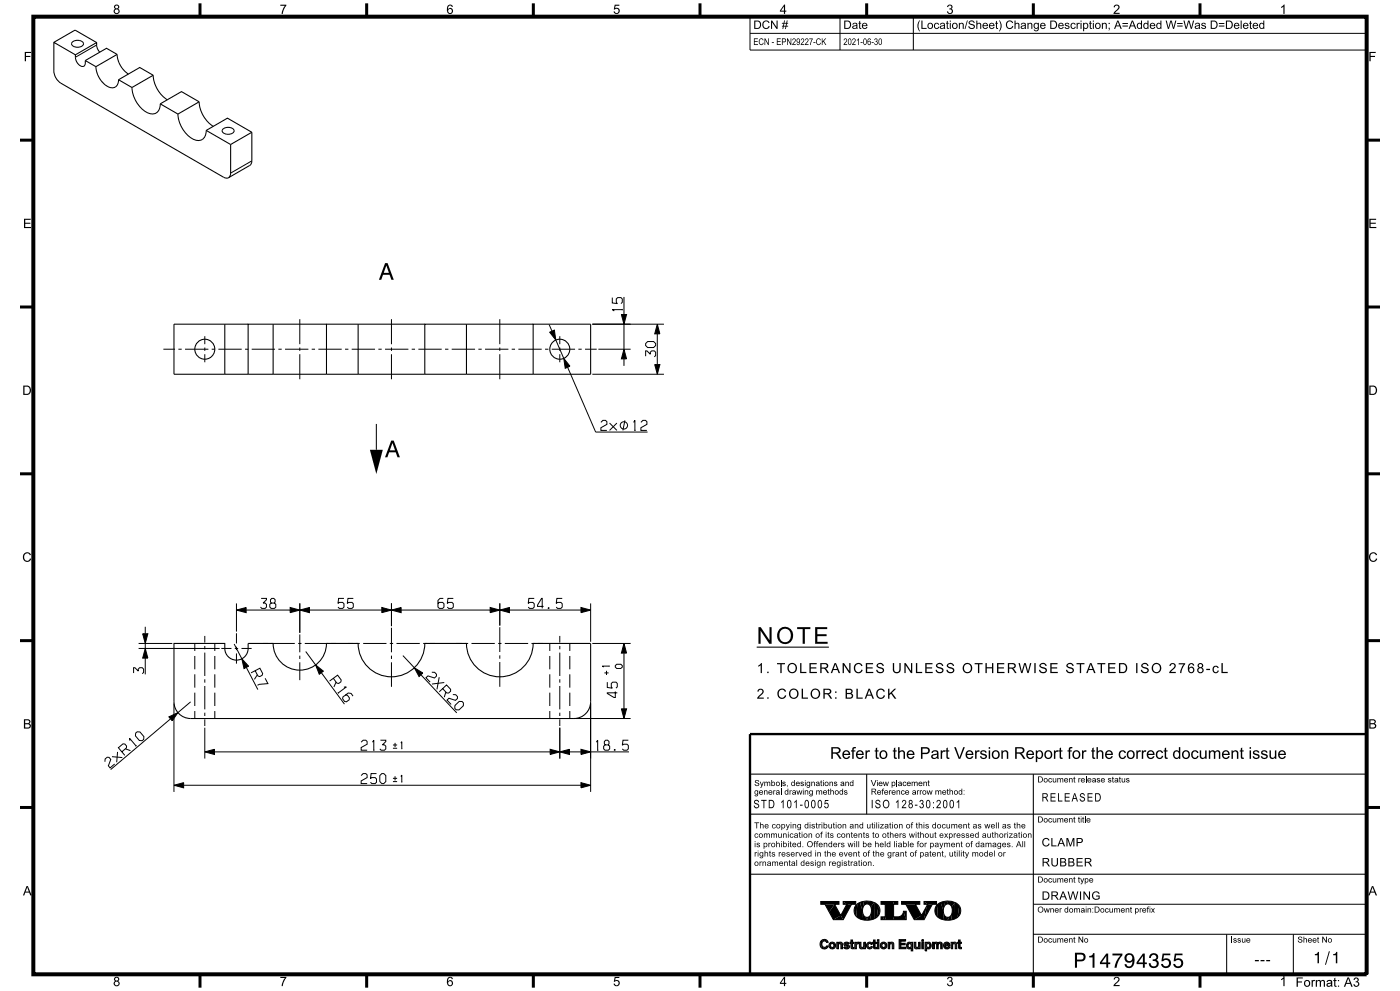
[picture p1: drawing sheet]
<svg xmlns="http://www.w3.org/2000/svg" width="420mm" height="297mm" viewBox="0 0 420 297" stroke-linecap="round" stroke-linejoin="round" font-family="sans-serif">
<g fill="#000">
<path d="M164.9 99.6l1.4-.7 .4 3zM186.4 94.3h1.6l-.8 2.9zM169.1 107.4l1.9 2.4-1.4 .6zM187.2 104.7l.8 2.9h-1.6zM196.4 109.3h1.6l-.8 2.9zM197.2 97.2l.8 2.9h-1.6zM111 134.8h3.8l-1.9 7.2zM42.8 189.9h1.6l-.8 2.9zM43.6 194.3l.8 2.9h-1.6zM70.9 182.8l2.9-.7v1.5zM72.6 197.4l2 2.3-1.4 .7zM87 182.1l2.9 .7-2.9 .8z"/>
<path d="M89.9 182.8l2.9-.7v1.5zM114.5 182.1l2.9 .7-2.9 .8zM117.4 182.8l2.9-.7v1.5zM147 182.1l2.9 .7-2.9 .8zM149.9 182.8l2.9-.7v1.5zM174.3 182.1l2.9 .7-2.9 .8zM187.2 192.8l.8 2.9h-1.6zM50.7 214.8l2.7-1.2-1.7 2.4zM94.7 199.3l2.3 1.9-1.2 .9zM124.3 200.1l2.5 1.6-1.1 1.1zM186.4 212.4h1.6l-.8 2.9zM52.2 235.3l2.9-.7v1.5z"/>
<path d="M61.4 225.3l2.9-.7v1.5zM165 224.6l2.9 .7-2.9 .8zM167.9 225.3l2.9-.7v1.5zM174.3 234.6l2.9 .7-2.9 .8zM174.3 224.6l2.9 .7-2.9 .8zM247.5 271h2.9l-1.7 2.3zM253 270.2l1 .8h-1zM264.3 274.8v.8zM275.5 272.7l1 1.7zM277.2 270.2l1.1 .8h-1.1zM248.3 282.1l.1 .3zM255 282.4v.3z"/>
<path d="M255.3 281.7v.7zM255.8 282.4v.3zM256.2 282.4v.3zM258.3 283.7l.2 .7-.3-.1zM260.5 282.4l.4-.1-.3 .5zM261.8 282.4v.3zM262.1 281.7v.7zM262.5 282.4v.3zM262.9 282.4v.3zM273.4 282.4v.2zM274.8 283.7l.1 .7-.2-.1zM278 283.4l-.1 1.6z"/>
<path d="M278 284.2v.8zM278 282.4v.2zM280.2 283.5v.8zM281.5 283.4l-.1 .9zM283.1 282.9v.9zM283.6 282.4l.4-.1-.3 .5zM285 283.1v.4zM287.3 282.4v.3zM287.6 281.7v.7zM288 282.4v.3zM288.4 282.4v.3z"/>
<path d="M246.2 270.2v.8z" fill-rule="evenodd"/>
<path d="M250.4 271l1.8 3.4-2.2 1.2-1.3-2.3z" fill-rule="evenodd"/>
<path d="M246.2 270.2h5.5v.8h-5.5z" fill-rule="evenodd"/>
<path d="M251.9 273.7l.3 .7z" fill-rule="evenodd"/>
<path d="M250 275.6l2.2-1.3 .8 1.3z" fill-rule="evenodd"/>
<path d="M254 271h1.5l-2.5 4.6-.8-1.3z" fill-rule="evenodd"/>
<path d="M257.2 270.9l-.3 3.8a2.6 2.6 0 0 1 .3-3.8z" fill-rule="evenodd"/>
<path d="M253 270.2h3.7v.8h-2.7z" fill-rule="evenodd"/>
<path d="M257.2 270.9l.8-.5 .8 2.5 .1 2.8-1-.3-1-.7z" fill-rule="evenodd"/>
<path d="M258 270.4l.9-.2 .2 1.3-.3 1.4z" fill-rule="evenodd"/>
<path d="M258.8 273.6l1.3 2.2-1.2-.1z" fill-rule="evenodd"/>
<path d="M259.6 274.8h.9l-.4 1z" fill-rule="evenodd"/>
<path d="M258.9 270.2l1.2-.1v.8l-1 .6z" fill-rule="evenodd"/>
<path d="M260.1 270.1l2.1 .3-.9 1.4a1.26 1.26 0 0 0-1.2-.9z" fill-rule="evenodd"/>
<path d="M262.2 270.4l.1 5-1 .3-.2-1.4 .3-1.4-.1-1.1z" fill-rule="evenodd"/>
<path d="M260.5 274.8l.6-.5 .2 1.4-1.2 .1z" fill-rule="evenodd"/>
<path d="M262.2 270.4l1.3 1.1-.5 3.4-.7 .5z" fill-rule="evenodd"/>
<path d="M263.5 271.5a2.6 2.6 0 0 1-.5 3.4z" fill-rule="evenodd"/>
<path d="M264.3 274.8h.9l-.3 .8h-.6z" fill-rule="evenodd"/>
<path d="M265.2 274.8h.4l.1 .8h-.8z" fill-rule="evenodd"/>
<path d="M264.3 270.2h3.7l.1 5.4h-2.4l-.1-4.6h-1.3z" fill-rule="evenodd"/>
<path d="M268 270.2h1.3v.8h-1.2z" fill-rule="evenodd"/>
<path d="M270.5 270.2v.8z" fill-rule="evenodd"/>
<path d="M268.1 274.8a2.45 2.45 0 0 0 2.7-.8l.2-.9 .8 2.5h-3.7z" fill-rule="evenodd"/>
<path d="M271 273.1h.9v2.5z" fill-rule="evenodd"/>
<path d="M271.7 271h2.9l1.9 3.4-2.2 1.2z" fill-rule="evenodd"/>
<path d="M270.5 270.2h5.4v.8h-5.4z" fill-rule="evenodd"/>
<path d="M276.1 273.7l.4 .7z" fill-rule="evenodd"/>
<path d="M278 271.5l-.8 4.1h-2.9l2.2-1.2z" fill-rule="evenodd"/>
<path d="M278.3 271h1.4l-2.5 4.6z" fill-rule="evenodd"/>
<path d="M281.4 270.9l-.3 3.8a2.6 2.6 0 0 1 .3-3.8z" fill-rule="evenodd"/>
<path d="M277.2 270.2h3.8v.8h-2.7z" fill-rule="evenodd"/>
<path d="M281.4 270.9l.8-.5 .8 2.5 .2 2.8-1-.3-1.1-.7z" fill-rule="evenodd"/>
<path d="M282.2 270.4l1-.2 .2 1.3-.4 1.4z" fill-rule="evenodd"/>
<path d="M283.1 273.6l1.2 2.2-1.1-.1z" fill-rule="evenodd"/>
<path d="M283.9 274.8h.8l-.4 1z" fill-rule="evenodd"/>
<path d="M283.2 270.2l1.1-.1 .1 .8-1 .6z" fill-rule="evenodd"/>
<path d="M284.3 270.1l2.2 .3-1 1.4a1.26 1.26 0 0 0-1.1-.9z" fill-rule="evenodd"/>
<path d="M286.5 270.4v5l-1 .3-.2-1.4 .4-1.4-.2-1.1z" fill-rule="evenodd"/>
<path d="M284.7 274.8l.6-.5 .2 1.4-1.2 .1z" fill-rule="evenodd"/>
<path d="M286.5 270.4l1.3 1.1-.5 3.4-.8 .5z" fill-rule="evenodd"/>
<path d="M287.8 271.5a2.6 2.6 0 0 1-.5 3.4z" fill-rule="evenodd"/>
<path d="M246.1 282.3l.3 1.7-.4-1z" fill-rule="evenodd"/>
<path d="M246.4 281.9l.4-.3-.4 2.4-.3-1.7z" fill-rule="evenodd"/>
<path d="M246.8 281.6l.1 .5-.2 .3z" fill-rule="evenodd"/>
<path d="M246.6 283.2l.7 1.2-.9-.4z" fill-rule="evenodd"/>
<path d="M246.9 283.8l.4 .1 .6-.2v.6l-.6 .1z" fill-rule="evenodd"/>
<path d="M246.8 281.6h.9l-.8 .5z" fill-rule="evenodd"/>
<path d="M247.7 281.6l.3 .1v.7l-.7-.4z" fill-rule="evenodd"/>
<path d="M248.1 283.4l.4 .2-.3 .4z" fill-rule="evenodd"/>
<path d="M248 281.7l.3 .7h-.3z" fill-rule="evenodd"/>
<path d="M248 283.4l.2 .6-.3 .3z" fill-rule="evenodd"/>
<path d="M248.3 282.1l.1 .3z" fill-rule="evenodd"/>
<path d="M249 282.6v1.5a1.11 1.11 0 0 1 0-1.5z" fill-rule="evenodd"/>
<path d="M249 282.6l.7-.3-.5 1.1z" fill-rule="evenodd"/>
<path d="M249 282.6l.7 1.8-.7-.3z" fill-rule="evenodd"/>
<path d="M249.4 283.9h.6l.2-.5 .2 .7-.7 .3z" fill-rule="evenodd"/>
<path d="M249.7 282.3l.7 .3-.3 .5-.2-.3h-.5z" fill-rule="evenodd"/>
<path d="M250.4 282.6a1.12 1.12 0 0 1 0 1.5l-.3-1z" fill-rule="evenodd"/>
<path d="M251 282.4v1.9z" fill-rule="evenodd"/>
<path d="M251 282.4l.3 1.9h-.3z" fill-rule="evenodd"/>
<path d="M251.1 282.4h.4v1.9h-.2z" fill-rule="evenodd"/>
<path d="M251.5 282.4v1.9z" fill-rule="evenodd"/>
<path d="M251.5 282.4v1.9z" fill-rule="evenodd"/>
<path d="M251.7 282.5l-.2 1z" fill-rule="evenodd"/>
<path d="M251.7 282.5l.4-.2v.6l-.5 .1z" fill-rule="evenodd"/>
<path d="M252.4 282.4l.3 .4v1.5h-.4z" fill-rule="evenodd"/>
<path d="M252.1 282.3l.3 .1-.1 1.9z" fill-rule="evenodd"/>
<path d="M252.7 283.2v1.1z" fill-rule="evenodd"/>
<path d="M252.7 282.8v1.5z" fill-rule="evenodd"/>
<path d="M253.2 282.7l.1 .7z" fill-rule="evenodd"/>
<path d="M253.1 284l.3-.2-.1 .4z" fill-rule="evenodd"/>
<path d="M253.4 283.8l.6 .6-.7-.2z" fill-rule="evenodd"/>
<path d="M253.2 282.7l.8-.4-.4 .6 .1 .6-.4-.1z" fill-rule="evenodd"/>
<path d="M253.6 283.9l.6 .1 .2-.2 .1 .5-.5 .1z" fill-rule="evenodd"/>
<path d="M253.6 282.9l.4 .2 .2 .5-.5-.1z" fill-rule="evenodd"/>
<path d="M254 282.3v.4l-.3 .1z" fill-rule="evenodd"/>
<path d="M254 282.3l.5 .2v.5l-.5-.3z" fill-rule="evenodd"/>
<path d="M254 283.1l.5 .1v1.1z" fill-rule="evenodd"/>
<path d="M254.5 282.5l.2 .3-.2 .2z" fill-rule="evenodd"/>
<path d="M254.5 283.2l.4 .5-.4 .6z" fill-rule="evenodd"/>
<path d="M254.6 282.6l.2 .2z" fill-rule="evenodd"/>
<path d="M255 282.4h.3v.3z" fill-rule="evenodd"/>
<path d="M255 282.4l.1 .3z" fill-rule="evenodd"/>
<path d="M255.3 281.7v1z" fill-rule="evenodd"/>
<path d="M255.3 281.7v2.3z" fill-rule="evenodd"/>
<path d="M255.3 281.7l.1 2.5z" fill-rule="evenodd"/>
<path d="M255.3 281.7h.4l.1 2.7-.4-.2z" fill-rule="evenodd"/>
<path d="M255.8 283.6v.8z" fill-rule="evenodd"/>
<path d="M255.7 281.7l.1 2.7z" fill-rule="evenodd"/>
<path d="M255.8 282.4l.2 .3h-.2z" fill-rule="evenodd"/>
<path d="M255.8 282.4h.3v.3z" fill-rule="evenodd"/>
<path d="M256.1 282.4l.1 .3z" fill-rule="evenodd"/>
<path d="M255.9 283.9h.3v.4l-.4 .1z" fill-rule="evenodd"/>
<path d="M256.5 282.4v1.9z" fill-rule="evenodd"/>
<path d="M256.5 282.4l.2 1.9h-.2z" fill-rule="evenodd"/>
<path d="M256.5 282.4h.4v1.9h-.2z" fill-rule="evenodd"/>
<path d="M256.9 282.4v1.9z" fill-rule="evenodd"/>
<path d="M256.9 282.4v1.9z" fill-rule="evenodd"/>
<path d="M257 282.5l-.1 1.1z" fill-rule="evenodd"/>
<path d="M257.5 282.4v.4l-.2 .1z" fill-rule="evenodd"/>
<path d="M257 282.5l.5-.1-.6 .9z" fill-rule="evenodd"/>
<path d="M257.8 282.4v1.1z" fill-rule="evenodd"/>
<path d="M257.8 282.4l.2 1.8z" fill-rule="evenodd"/>
<path d="M257.9 282.4h.4l-.1 1.9-.2-.1z" fill-rule="evenodd"/>
<path d="M258.3 282.4l-.1 1.9z" fill-rule="evenodd"/>
<path d="M258.3 283.7l.6 .2 .2-.7v.9l-.2 .2-.4 .1z" fill-rule="evenodd"/>
<path d="M259.1 282.4v1.9z" fill-rule="evenodd"/>
<path d="M259.1 282.4l.3 1.9h-.3z" fill-rule="evenodd"/>
<path d="M259.2 282.4h.4v1.9h-.2z" fill-rule="evenodd"/>
<path d="M259.6 282.4v1.9z" fill-rule="evenodd"/>
<path d="M259.6 282.4v1.9z" fill-rule="evenodd"/>
<path d="M260.2 282.6v1.5a1.12 1.12 0 0 1 0-1.5z" fill-rule="evenodd"/>
<path d="M260.4 283.4l.2 .5 .6-.1v.6l-.7-.1z" fill-rule="evenodd"/>
<path d="M260.2 282.6l.3-.2 .1 .4-.2 .6 .1 .9-.3-.2z" fill-rule="evenodd"/>
<path d="M260.9 282.3l.4 .1v.7l-.2-.3h-.5z" fill-rule="evenodd"/>
<path d="M261.4 283.6l.3 .2-.2 .4z" fill-rule="evenodd"/>
<path d="M261.4 283.6l.1 .6-.3 .2z" fill-rule="evenodd"/>
<path d="M261.3 282.4l.4 .5-.4 .2z" fill-rule="evenodd"/>
<path d="M261.6 282.6l.1 .3z" fill-rule="evenodd"/>
<path d="M261.8 282.4h.2v.3h-.2z" fill-rule="evenodd"/>
<path d="M261.8 282.4v.3z" fill-rule="evenodd"/>
<path d="M262.1 281.7l-.1 1z" fill-rule="evenodd"/>
<path d="M262.1 281.7v2.3z" fill-rule="evenodd"/>
<path d="M262.1 281.7v2.5z" fill-rule="evenodd"/>
<path d="M262.1 281.7h.4v2.7l-.4-.2z" fill-rule="evenodd"/>
<path d="M262.5 283.6l.1 .8z" fill-rule="evenodd"/>
<path d="M262.5 281.7v2.7z" fill-rule="evenodd"/>
<path d="M262.5 282.4l.2 .3h-.2z" fill-rule="evenodd"/>
<path d="M262.6 282.4h.3v.3z" fill-rule="evenodd"/>
<path d="M262.9 282.4v.3z" fill-rule="evenodd"/>
<path d="M262.6 283.9h.3v.4l-.3 .1z" fill-rule="evenodd"/>
<path d="M263.2 282.4h.5v1.9h-.5z" fill-rule="evenodd"/>
<path d="M264.4 282.6v1.5a1.11 1.11 0 0 1 0-1.5z" fill-rule="evenodd"/>
<path d="M264.4 282.6l.7-.3-.5 1.1z" fill-rule="evenodd"/>
<path d="M264.4 282.6l.7 1.8-.7-.3z" fill-rule="evenodd"/>
<path d="M264.8 283.9h.6l.2-.5 .2 .7-.7 .3z" fill-rule="evenodd"/>
<path d="M265.1 282.3l.7 .3-.3 .5-.2-.3h-.5z" fill-rule="evenodd"/>
<path d="M265.8 282.6a1.12 1.12 0 0 1 0 1.5l-.3-1z" fill-rule="evenodd"/>
<path d="M266.4 282.4v1.9z" fill-rule="evenodd"/>
<path d="M266.4 282.4l.3 1.9h-.3z" fill-rule="evenodd"/>
<path d="M266.5 282.4h.4v1.9h-.2z" fill-rule="evenodd"/>
<path d="M266.9 282.4v1.9z" fill-rule="evenodd"/>
<path d="M266.9 282.4v1.9z" fill-rule="evenodd"/>
<path d="M267.1 282.5l-.2 1z" fill-rule="evenodd"/>
<path d="M267.1 282.5l.4-.2v.6l-.5 .1z" fill-rule="evenodd"/>
<path d="M267.8 282.4l.3 .4v1.5h-.4z" fill-rule="evenodd"/>
<path d="M267.5 282.3l.3 .1-.1 1.9z" fill-rule="evenodd"/>
<path d="M268.1 283.2v1.1z" fill-rule="evenodd"/>
<path d="M268.1 282.8v1.5z" fill-rule="evenodd"/>
<path d="M270.2 282.1v1.8h1.6v.4h-2.1z" fill-rule="evenodd"/>
<path d="M269.7 281.6h2v.5h-1.5l-.5 2.2z" fill-rule="evenodd"/>
<path d="M272.2 282.6l.2-.1-.1 1.8-.3-.9z" fill-rule="evenodd"/>
<path d="M272.5 283.6l.4 .4 .4-.3 .1 .5-.8 .2z" fill-rule="evenodd"/>
<path d="M272.4 282.5l.4-.2 .1 .5-.4 .2-.1 .4 .2 1-.3-.1z" fill-rule="evenodd"/>
<path d="M272.8 282.3l.3 .1v.4z" fill-rule="evenodd"/>
<path d="M273.1 282.4l.3 .2-.1 .5-.2-.3z" fill-rule="evenodd"/>
<path d="M273.4 283.4v1.6z" fill-rule="evenodd"/>
<path d="M273.4 282.4v1z" fill-rule="evenodd"/>
<path d="M273.4 282.4l.2 2.6h-.2z" fill-rule="evenodd"/>
<path d="M273.8 282.4v2.6z" fill-rule="evenodd"/>
<path d="M274.3 282.4v1.1z" fill-rule="evenodd"/>
<path d="M274.3 282.4l.1 1.8z" fill-rule="evenodd"/>
<path d="M274.3 282.4h.4v1.9l-.3-.1z" fill-rule="evenodd"/>
<path d="M274.7 282.4v1.9z" fill-rule="evenodd"/>
<path d="M274.8 283.7l.6 .2 .2-.7v.9l-.2 .2-.5 .1z" fill-rule="evenodd"/>
<path d="M275.6 282.4v1.9z" fill-rule="evenodd"/>
<path d="M275.6 282.4l.2 1.9h-.2z" fill-rule="evenodd"/>
<path d="M275.7 282.4h.3v1.9h-.2z" fill-rule="evenodd"/>
<path d="M276 282.4v1.9z" fill-rule="evenodd"/>
<path d="M276 282.4v1.9z" fill-rule="evenodd"/>
<path d="M276.5 282.4h.5v1.9h-.5z" fill-rule="evenodd"/>
<path d="M277.5 282.4v2.6z" fill-rule="evenodd"/>
<path d="M277.6 282.4h.3v2.6h-.3z" fill-rule="evenodd"/>
<path d="M277.9 282.4l.1 .2 .1-.2v.5l-.2 2.1z" fill-rule="evenodd"/>
<path d="M278 284.2v.8z" fill-rule="evenodd"/>
<path d="M278 283.4l.2 .5v.4l-.2-.1v.8z" fill-rule="evenodd"/>
<path d="M278.1 282.4l.4-.1-.4 .6z" fill-rule="evenodd"/>
<path d="M278.2 283.9h.4l.3 .4h-.7z" fill-rule="evenodd"/>
<path d="M278.9 283.4l.2 .7-.2 .2-.3-.4z" fill-rule="evenodd"/>
<path d="M279 282.5l.2 .2a1.23 1.23 0 0 1-.1 1.4l-.2-.7z" fill-rule="evenodd"/>
<path d="M278.5 282.3l.5 .2-.1 .9-.1-.5-.5-.1z" fill-rule="evenodd"/>
<path d="M279.8 282.4v1.9z" fill-rule="evenodd"/>
<path d="M279.8 282.4l.2 1.9h-.2z" fill-rule="evenodd"/>
<path d="M279.9 282.4h.3v1.9h-.2z" fill-rule="evenodd"/>
<path d="M280.2 282.4v1.9z" fill-rule="evenodd"/>
<path d="M280.2 282.6l.2-.1-.2 1.8z" fill-rule="evenodd"/>
<path d="M280.2 282.4v1.9z" fill-rule="evenodd"/>
<path d="M280.4 282.5l.4-.2 .1 .5-.6 .2z" fill-rule="evenodd"/>
<path d="M281 282.4l.4 .2v1.7h-.4z" fill-rule="evenodd"/>
<path d="M280.8 282.3l.2 .1v1.9z" fill-rule="evenodd"/>
<path d="M281.4 282.6l.2-.1-.2 1.8z" fill-rule="evenodd"/>
<path d="M281.5 283.4v.9z" fill-rule="evenodd"/>
<path d="M281.6 282.5l.4-.2v.5l-.4 .2z" fill-rule="evenodd"/>
<path d="M282 282.3l.3 .1-.1 1.9z" fill-rule="evenodd"/>
<path d="M282.7 283.1v1.2z" fill-rule="evenodd"/>
<path d="M282.3 282.4l.4 .5v1.4h-.5z" fill-rule="evenodd"/>
<path d="M283.3 282.6l.3 1.7-.5-.5z" fill-rule="evenodd"/>
<path d="M283.6 283.1l.7 .4h-.8z" fill-rule="evenodd"/>
<path d="M283.7 283.1h.8l.2 .4z" fill-rule="evenodd"/>
<path d="M283.3 282.6l.3-.2v.5a.62 .62 0 0 0 0 .8 .62 .62 0 0 0 .8 .2v.5l-.8-.1z" fill-rule="evenodd"/>
<path d="M284 282.3l.4 .1-.1 .4h-.6z" fill-rule="evenodd"/>
<path d="M284.6 283.7v.6l-.2 .1z" fill-rule="evenodd"/>
<path d="M284.6 283.7l.4 .2-.4 .4z" fill-rule="evenodd"/>
<path d="M284.4 282.4l.4 .3 .2 .8-.5-.4z" fill-rule="evenodd"/>
<path d="M285.3 282.4v1.9z" fill-rule="evenodd"/>
<path d="M285.3 282.4l.3 1.9h-.3z" fill-rule="evenodd"/>
<path d="M285.4 282.4h.4v1.9h-.2z" fill-rule="evenodd"/>
<path d="M285.8 282.4v1.9z" fill-rule="evenodd"/>
<path d="M285.8 282.4v1.9z" fill-rule="evenodd"/>
<path d="M286 282.5l-.2 1z" fill-rule="evenodd"/>
<path d="M286 282.5l.4-.2v.6l-.5 .1z" fill-rule="evenodd"/>
<path d="M286.7 282.4l.3 .4v1.5h-.4z" fill-rule="evenodd"/>
<path d="M286.4 282.3l.3 .1-.1 1.9z" fill-rule="evenodd"/>
<path d="M287 283.2v1.1z" fill-rule="evenodd"/>
<path d="M287 282.8v1.5z" fill-rule="evenodd"/>
<path d="M287.3 282.4h.2v.3z" fill-rule="evenodd"/>
<path d="M287.3 282.4l.1 .3z" fill-rule="evenodd"/>
<path d="M287.6 281.7l-.1 1z" fill-rule="evenodd"/>
<path d="M287.6 281.7l.1 2.5z" fill-rule="evenodd"/>
<path d="M287.6 281.7v2.3z" fill-rule="evenodd"/>
<path d="M287.6 281.7h.4v2.7l-.3-.2z" fill-rule="evenodd"/>
<path d="M288 283.6l.1 .8z" fill-rule="evenodd"/>
<path d="M288 281.7v2.7z" fill-rule="evenodd"/>
<path d="M288 282.4l.2 .3h-.2z" fill-rule="evenodd"/>
<path d="M288.1 282.4h.3v.3z" fill-rule="evenodd"/>
<path d="M288.1 283.9h.3v.4l-.3 .1z" fill-rule="evenodd"/>
<path d="M288.4 282.4v.3z" fill-rule="evenodd"/>
<circle cx="263.5" cy="281.9" r=".29"/>
<circle cx="276.8" cy="281.9" r=".29"/>
</g>
<g fill="none" stroke="#000" stroke-width=".3">
<path d="M29 13.5l-6.4 3.7M225 5h185v10h-185zM225 10h185M252 5v10M274 5v10M75.6 48.2l-6.4 3.7M89.9 95.7v7.5M117.4 95.7v7.5M149.9 95.7v7.5M164.8 97.3l.8 1.9M164.9 99.6l1.4-.7 .4 3zM177.7 97.2h21.5"/>
<path d="M183.7 89.2v1.6l1.5 .2-.3-.4v-1l.4-.4h1l.4 .4v1l-.4 .4M186.4 94.3h1.6l-.8 2.9zM186.7 92.6v.4M186.7 92.8h-3l.6 .4M187.2 89v5.3M187.2 97.2v7.5M197.2 97.2l.8 2.9h-1.6zM49 104.7h3.5M53.5 104.7h1M55.5 104.7h7M61.4 100.8v2.4M61.4 104.2v1"/>
<path d="M61.4 106.2v2.4M63.5 104.7h1M65.5 104.7h7M73.5 104.7h1M75.5 104.7h7M83.5 104.7h1M85.5 104.7h7M89.9 104.2v1M89.9 106.2v7.5M93.5 104.7h1M95.5 104.7h7M103.5 104.7h1"/>
<path d="M105.5 104.7h7M113.5 104.7h1M115.5 104.7h7M117.4 104.2v1M117.4 106.2v7.5M123.5 104.7h1M125.5 104.7h7M133.5 104.7h1M135.5 104.7h7M143.5 104.7h1M145.5 104.7h7M149.9 104.2v1"/>
<path d="M149.9 106.2v7.5M153.5 104.7h1M155.5 104.7h7M163.5 104.7h1M165.5 104.7h7M166.7 101.9l2.4 5.5M167.9 100.8v2.4M167.9 104.2v1M167.9 106.2v2.4M169.1 107.4l1.9 2.4-1.4 .6zM170.3 110.1l8.4 19.4h15.6M173.5 104.7h1"/>
<path d="M175.5 104.7h3.5M177.7 112.2h21.5M179.5 104.7h9.7M187.2 107.6v2.1M187.2 104.7l.8 2.9h-1.6zM193.7 103l.6-.6h1.8l.6 .6v.6l-.6 .6h-1.8l-.6-.6zM193.7 106.8v-1.6h.4l1 1v-.6l.4-.4h.8l.4 .4v1l-.4 .4M196.4 109.3h1.6l-.8 2.9zM197.2 100.1v9.2M112.9 127v7.8M180.3 126.6l.6-.6h.8l.4 .4v.8l-1.8 1v.8h1.8M182.9 126.8l2.2 2.2"/>
<path d="M185.1 126.8l-2.2 2.2M187.5 126l-.6 3M190.1 126.6l.4-.6v3M190.3 129h.4M192.3 126.6l.6-.6h.8l.4 .4v.8l-1.8 1v.8h1.8M112.9 142h.1M78.3 179.3h1.6v.4l-1 1h.6l.4 .4v.8l-.4 .4h-1l-.4-.4M103.2 179.3h-1.6l-.2 1.5 .4-.3h1l.4 .4v1l-.4 .4h-1l-.4-.4M106 179.3h-1.6l-.2 1.5 .4-.3h1l.4 .4v1l-.4 .4h-1l-.4-.4M133 179.3h-1l-.6 .6v2l.4 .4h1l.4-.4v-1l-.4-.4h-1l-.4 .4M136 179.3h-1.6l-.2 1.5 .4-.3h1l.4 .4v1l-.4 .4h-1l-.4-.4M160.3 179.3h-1.6l-.2 1.5 .4-.3h1l.4 .4v1l-.4 .4h-1l-.4-.4"/>
<path d="M168.7 179.3h-1.6l-.2 1.5 .4-.3h1l.4 .4v1l-.4 .4h-1l-.4-.4M41.6 192.8h10.1M41.6 194.3h24.3M42.8 189.9h1.6l-.8 2.9zM43.6 187.8v2.1M43.6 192.8v1.5M43.6 197.2v4.9M43.6 194.3l.8 2.9h-1.6zM58.4 192.8v2.3M58.4 196.6v4M61.4 190.6v2M61.4 193.6v1"/>
<path d="M61.4 195.6v7M64.4 192.8v2.3M64.4 196.6v4M66.4 194.3h3M70.2 193l2.4 4.4M70.4 194.3h1M70.9 189.8v3M70.9 193.8v1M70.9 195.8v3.1M70.9 182.8l2.9-.7v1.5zM70.9 180.8v8.5M72.4 194.3h3.1"/>
<path d="M72.6 197.4l2 2.3-1.4 .7zM73.8 182.8h13.2M78.9 192.8h1.5M81.3 180.7h1l.2-1-.4-.4h-.6l-.4 .4 .2 1-.4 .4v.8l.4 .4h1l.4-.4v-.8l-.4-.4M81.4 192.8h7M87 182.1l2.9 .7-2.9 .8zM89.4 192.8h1M89.9 182.8l2.9-.7v1.5zM89.9 190.1v5.4M89.9 196.5v1M89.9 198.5v5.3M89.9 180.8v8.8"/>
<path d="M91.4 192.8h7M91.7 195.3l3 4M92.8 182.8h21.7M94.7 199.3l2.3 1.9-1.2 .9zM99.4 192.8h1.5M104.4 192.8h1.5M106.9 192.8h1M108.9 192.8h7M114.5 182.1l2.9 .7-2.9 .8zM116.9 192.8h1M117.4 182.8l2.9-.7v1.5zM117.4 180.8v6.8"/>
<path d="M117.4 188.1v7.4M117.4 196.5v1M117.4 198.5v7.3M118.9 192.8h7M120.3 182.8h26.7M120.9 196.5l3.4 3.6M126.9 192.8h1M128.9 192.8h1.5M136.9 192.8h1.5M139.4 192.8h1M141.4 192.8h7M147 182.1l2.9 .7-2.9 .8z"/>
<path d="M149.4 192.8h1M149.9 188v7.4M149.9 196.4v1M149.9 198.4v7.4M149.9 182.8l2.9-.7v1.5zM149.9 180.8v6.7M151.4 192.8h7M152.8 182.8h21.5M159.4 192.8h1M161.4 192.8h1.5M163.1 181.7h-1.8v-.4l1.2-2h.2v3M164.5 182.1l.2 .2z"/>
<path d="M164.9 192.8v2.3M164.9 196.6v4M167.9 190.6v2M167.9 193.6v1M167.9 195.6v7M170.9 192.8v2.3M170.9 196.6v4M174.3 182.1l2.9 .7-2.9 .8zM177.2 180.8v11.5M177.7 192.8h11.5M182.8 199.6h-2.1l.4 .3M182.8 199.5v.3"/>
<path d="M184.6 199.5l.4-.4h1.3l.4 .4v.4l-.4 .4h-1.3l-.4-.4zM187.2 195.7v16.7M187.2 192.8l.8 2.9h-1.6zM40.1 201.7v-1.6h.4l1 1v-.6l.4-.4h.8l.4 .4v1l-.4 .4M40.7 219.7l.5-.4 .8 .1 1.2 1.4-.1 .8-.5 .4-.8-.1-1.2-1.4zM50.7 214.8l2.7-1.2-1.7 2.4zM51.2 215.4l-18 15.2M52.2 210.8v26.5M57.2 210.3l-3.8 3.3M58.4 202.1v4M58.4 207.6v4M58.4 213.1v2.2"/>
<path d="M61.4 203.6v1M61.4 205.6v7M61.4 213.6v1M61.4 215.6v2M61.4 218.1v9.2M64.4 202.1v4M64.4 207.6v4M64.4 213.1v2.2M73.9 200l3.5 6.7M76.5 201l.9 1.6 .5 .2 .7-.4 .2-.5-.8-1.6-2.7 1.3M77.2 202.2l-.9 1.4M79.5 203.3l.9 1.6-2.6 .2-.6 .3"/>
<path d="M96.4 201.6l6.9 9.4M100 203.3l1.1 1.4 .5 .1 .7-.4 .1-.6-1.1-1.5-2.4 1.8M100.8 204.4l-.6 1.5M101.4 207.5l.2 .3M103.2 205.9h.7l-2.4 1.8M103.7 208.3l.5 .1 .6 .8-.1 .5-.8 .6-.5-.1-.6-.8 .1-.5 1.6-1.2 .8 .1 .6 .8M124.3 200.1l2.5 1.6-1.1 1.1zM126.3 202.2l10.7 11.5M129.5 201.5h.9l.5 .6v.5l-.6 .6-1.9-.6-.6 .5 1.2 1.3M131.8 203l-.7 3.6M132.8 206.4l1.2 1.3h.6l.6-.5v-.6l-1.2-1.3-2.2 2M133.3 204.6l-3.7 .4"/>
<path d="M133.8 207.4l-.5 1.5M135.9 208.2h.8l.5 .6v.5l-.6 .6-1.9-.6-.6 .5 1.2 1.3M136.5 211.4l1.3-1.2h.8l.4 .5v.8l-1.3 1.3-.9-.1-.4-.4zM164.9 202.1v4M164.9 207.6v4M164.9 213.1v2.2M167.9 203.6v1M167.9 205.6v7M167.9 213.6v1M167.9 215.6v2M167.9 218.1v9.2M170.9 202.1v4"/>
<path d="M170.9 207.6v4M170.9 213.1v2.2M172.7 215.3h16.5M177.2 210.8v26.5M181.3 201.7h1.3M182 201v1.3M182.2 204.4v1.6l1.5 .2-.3-.4v-1l.4-.4h1l.4 .4v1l-.4 .4M184.6 207.2v1.8h-.4l-2-1.2v-.2h3M186.4 212.4h1.6l-.8 2.9zM31.5 228.3v-.8l.7-.6 .5 .1 .5 .6-.7 1.9 .5 .6 1.4-1.1M33.6 226.8l3.1 .2M35.3 225.4l-.3 3.1"/>
<path d="M36.5 225.3l1.4-1.1 .1-.6-.5-.6-.6-.1-1.4 1.2 2 2.3M37.6 224.4l1.5 .6M39 222l-.1-.7 1.9 2.2M41 223.4l-.3 .3M52.2 235.3l2.9-.7v1.5zM55.1 235.3h119.2M61.4 225.3l2.9-.7v1.5zM64.3 225.3h100.7M108.3 232.4l.6-.6h.8l.4 .4v.8l-1.8 1v.8h1.8M108.3 222.4l.6-.6h.8l.4 .4v.8l-1.8 1v.8h1.8M111.7 222.4l.4-.6v3M111.9 224.8h.4"/>
<path d="M112.9 231.8h-1.6l-.2 1.5 .4-.3h1l.4 .4v1l-.4 .4h-1l-.4-.4M114.1 221.8h1.6v.4l-1 1h.6l.4 .4v.8l-.4 .4h-1l-.4-.4M114.5 231.8h.6l.6 .6v1.8l-.6 .6h-.6l-.6-.6v-1.8zM117.9 234.2h1.2M117.9 233.3h1.2M117.9 224.3h1.2M117.9 223.3h1.2M118.5 232.6v1.3M118.5 222.6v1.3M120.3 232.7l.2-.4v2.1M120.3 222.7l.2-.4v2.1M120.4 234.4h.3"/>
<path d="M120.4 224.4h.3M165 224.6l2.9 .7-2.9 .8zM167.9 225.3l2.9-.7v1.5zM170.8 225.3h3.5M174.3 234.6l2.9 .7-2.9 .8zM174.3 224.6l2.9 .7-2.9 .8zM177.2 225.3h11.5M178.9 222.4l.4-.6v3M179.1 224.8h.4M181.5 223.2h1l.2-1-.4-.4h-.6l-.4 .4 .2 1-.4 .4v.8l.4 .4h1l.4-.4v-.8l-.4-.4M184.3 224.6l.2 .2zM188.5 221.8h-1.6l-.2 1.5 .4-.3h1l.4 .4v1l-.4 .4h-1l-.4-.4"/>
<path d="M246.2 270.2h5.5v.8h-1.3l1.8 3.4 1.8-3.4h-1v-.8h3.7v.8h-1.2l-2.5 4.6h-3l-2.5-4.6h-1.3zM248 270.2l-.9 .8M251.7 273.5l-1.8 1.9M255.1 270.2l-1.3 1.2M257.2 270.9a5 5 0 0 1 6.4 .6 2.73 2.73 0 0 1-2.2 4.2 4.6 4.6 0 0 1-4.9-1.5l-.3-1.3a2.48 2.48 0 0 1 1-2zM259.2 271.4l.9-.5a2.2 2.2 0 0 1 1.4 1.9 2.2 2.2 0 0 1-1.1 2.1h-.3a2.2 2.2 0 0 1-.9-3.5zM264.3 270.2h5v.8h-1.2v3.8l1.9-.1 .6-.5 .4-1.1h.9v2.5h-7.6v-.8h1.3v-3.8h-1.3zM268.1 272v3.6M270.5 270.2h5.4v.8h-1.3l1.9 3.4 1.8-3.4h-1.1v-.8h3.8v.8h-1.3l-2.5 4.6h-2.9l-2.6-4.6h-1.2zM281.5 270.9a5 5 0 0 1 6.3 .6 2.73 2.73 0 0 1-2.1 4.2 4.6 4.6 0 0 1-4.9-1.5l-.3-1.3a2.51 2.51 0 0 1 1-2zM283.4 271.4l1-.5a2.2 2.2 0 0 1 1.4 1.9 2.2 2.2 0 0 1-1.2 2.1h-.3a2.2 2.2 0 0 1-.9-3.5zM310 271h100"/>
<path d="M310 280h100M368 280v12M388 280v12M246.2 282.1a1.21 1.21 0 0 1 1.2-.6 1.21 1.21 0 0 1 1 .9h-.4a.81 .81 0 0 0-1.1-.3 .81 .81 0 0 0-.3 1.1 .74 .74 0 0 0 .6 .7 .74 .74 0 0 0 .8-.5l.4 .2a1.23 1.23 0 0 1-1.3 .8 1.23 1.23 0 0 1-1.1-1.1zM251 282.4h.5v.2a.75 .75 0 0 1 1-.1 .75 .75 0 0 1 .2 1v.8h-.4v-1.2a.43 .43 0 0 0-.6-.2 .43 .43 0 0 0-.2 .6v.8h-.5zM253.3 282.6l.9-.2 .6 .4-.3 .2a.4 .4 0 0 0-.5-.3 .4 .4 0 0 0-.3 .3l.1 .1a.85 .85 0 0 1 1 .8 1.04 1.04 0 0 1-1.7 .1l.3-.2a.5 .5 0 0 0 .5 .3 .5 .5 0 0 0 .4-.4l-.6-.2a.56 .56 0 0 1-.5-.3 .56 .56 0 0 1 .1-.6zM255.3 281.7h.5v.7h.4v.3h-.4v1.2h.4v.4a.69 .69 0 0 1-.9-.1 .69 .69 0 0 1 0-.9v-.6h-.3v-.3h.3zM256.5 282.4h.4v.3l.6-.3v.4a1.09 1.09 0 0 0-.6 1.5h-.4zM257.8 282.4h.5v1.3l.4 .3 .4-.4v-1.2h.5v1.9h-.5v-.2l-.2 .2a.82 .82 0 0 1-1-.1 .82 .82 0 0 1-.1-1zM260.1 282.7a.9 .9 0 0 1 1.6 .2 .36 .36 0 0 1-.4 .2 .36 .36 0 0 1-.3-.3 .55 .55 0 0 0-.6 .3 .55 .55 0 0 0 .3 .7 .55 .55 0 0 0 .7-.2l.3 .2a.97 .97 0 0 1-1.4 .4 .97 .97 0 0 1-.2-1.5zM262.1 281.7h.4v.7h.4v.3h-.4v1.2h.4v.4a.69 .69 0 0 1-.8-.1 .69 .69 0 0 1 0-.9v-.6h-.3v-.3h.3zM263.2 282.4h.5v1.9h-.5z"/>
<path d="M266.4 282.4h.5v.2a.75 .75 0 0 1 1-.1 .75 .75 0 0 1 .2 1v.8h-.4v-1.2l-.5-.3-.3 .3v1.2h-.5zM269.7 281.6h2v.5h-1.5v.6h1.4v.4h-1.4v.8h1.6v.4h-2.1zM272.3 282.5l.4-.1 .7 .2v-.2h.4v2.6h-.4v-.8a.98 .98 0 0 1-1.4-.3 .98 .98 0 0 1 .3-1.4zM273.8 282.4v2.6M274.3 282.4h.4l.1 1.3 .3 .3 .4-.4 .1-1.2h.4v1.9h-.4v-.2l-.2 .2a.82 .82 0 0 1-1-.1 .82 .82 0 0 1-.1-1zM276.5 282.4h.5v1.9h-.5zM277.5 282.4h.5v.2a.93 .93 0 0 1 1.4 .8 .93 .93 0 0 1-1.4 .8v.8h-.5zM277.6 282.4v2.6M278.1 282.9a.5 .5 0 0 1 .8 .1 .5 .5 0 0 1-.2 .8 .5 .5 0 0 1-.7-.3zM279.8 282.4h.4v.2l.6-.3 .6 .3a.76 .76 0 0 1 1-.1 .76 .76 0 0 1 .3 1v.8h-.5v-1.3l-.3-.2a1.31 1.31 0 0 0-.4 1.5h-.5v-1.3l-.3-.2-.4 .3-.1 1.2h-.4zM283.3 282.6a.98 .98 0 0 1 1.2-.2 .98 .98 0 0 1 .5 1.1h-1.5a.56 .56 0 0 0 .5 .4 .56 .56 0 0 0 .6-.2l.3 .2a1.04 1.04 0 0 1-1.5 .3 1.04 1.04 0 0 1-.1-1.6zM283.7 282.8h.5l.3 .3h-.9z"/>
<path d="M285.3 282.4h.5v.2a.75 .75 0 0 1 1-.1 .75 .75 0 0 1 .2 1v.8h-.4v-1.2a.43 .43 0 0 0-.6-.2 .43 .43 0 0 0-.2 .6v.8h-.5zM287.6 281.7h.4v.7h.4v.3h-.4l.1 1.2h.3v.4a.69 .69 0 0 1-.8-.1 .69 .69 0 0 1 0-.9v-.6h-.3v-.3h.3zM385 292.6h.1M385 292h.1"/>
<circle cx="187.2" cy="127.5" r="1.1"/>
<circle cx="249.6" cy="283.4" r=".56"/>
<circle cx="249.6" cy="283.4" r="1.02"/>
<circle cx="263.4" cy="281.9" r=".28"/>
<circle cx="265" cy="283.4" r=".56"/>
<circle cx="265.1" cy="283.4" r="1.02"/>
<circle cx="272.8" cy="283.4" r=".53"/>
<circle cx="276.7" cy="281.9" r=".29"/>
</g>
<g fill="#000">
<path d="M7.4 15.6h1.9v.3h-1.5v.9h1.3v.3h-1.3v1.3h-.4zM21.3 13.1h.3a1.97 1.97 0 0 0 3.3 0h.3a2.2 2.2 0 0 1-3.9 0zM22.5 17.1l.3 .1a2.89 2.89 0 0 0 1.9 2.6l.4-.1 .1 .3a2.5 2.5 0 0 1-2.7-2.5zM21.7 12.4l1.6-.5 .5 .1-.1 .3a1.92 1.92 0 0 0-2.1 .8h-.3zM23.8 12l1.2 .5 .2 .6h-.3a1.18 1.18 0 0 0-1.2-.8zM25.4 18.8l.3 .1v.4l-.5 .7-.1-.3zM28.6 19.9l.3 .1a6.9 6.9 0 0 0 4.5 6.2l1.1-.2 .2 .2a3.4 3.4 0 0 1-3.9-1.2 7.6 7.6 0 0 1-2.2-5.1zM28.8 13.4l.3 .1 .3 1 .6 1-.2 .3-.7-1.2zM35 16.3h.3a7.4 7.4 0 0 0 3.3 5.7l-.1 .3a7.6 7.6 0 0 1-3.5-6zM84.1 1.4h1.8l-.8 1.7-.3 1.1h-.3l.1-.6 .9-1.9h-1.4zM184.4 1.4h1.4v.3h-1.1l-.2 .8a.93 .93 0 0 1 1.3 .4 .93 .93 0 0 1-.6 1.3 .93 .93 0 0 1-1.1-.8h.3l.2 .4a.63 .63 0 0 0 1-.5 .63 .63 0 0 0-.9-.6l-.6 .1zM284.3 1.6a.76 .76 0 0 1 1.2-.1 .76 .76 0 0 1-.1 1.2 .88 .88 0 0 1 0 1.5 .88 .88 0 0 1-1.3-.8h.3l.5 .5 .6-.3-.1-.6-.6-.2v-.3a.5 .5 0 0 0 .6-.6l-.5-.3-.4 .5h-.4z"/>
<path d="M334.3 1.6a.94 .94 0 0 1 1.5 .3 .94 .94 0 0 1-.7 1.4l-.6 .5h1.4v.4h-1.9l.2-.5 1.3-1.4v-.4l-.6-.3-.5 .6h-.3zM384.3 2.1l1.1-.7v2.8h-.4v-2.2l-.7 .4zM410.8 15.6h1.9v.3h-1.5v.9h1.3v.3h-1.3v1.3h-.4zM16 21.2l.3 .1a4.6 4.6 0 0 0 2 3.5l-.1 .3a4.8 4.8 0 0 1-2.2-3.9zM35.4 23.9h.3l-.2 1.2-.8 1.1-.2-.2 .6-.6zM39.4 26.2l.3 .1a8.9 8.9 0 0 0 5.2 7.6l1.3 .1 .6-.3 .1 .3a4.2 4.2 0 0 1-4.9-1.8 9.5 9.5 0 0 1-2.6-6zM45.8 22.5l.3 .1a9.3 9.3 0 0 0 4.1 7.1v.4a9.5 9.5 0 0 1-4.4-7.6zM47.9 31.1l.3 .1-.1 1.2-.5 1-.7 .6-.1-.3 .8-1zM53.2 34.1l.3 .1a8.9 8.9 0 0 0 5.2 7.6l1.3 .1 .5-.2 .2 .3a4.2 4.2 0 0 1-4.9-1.8 9.5 9.5 0 0 1-2.6-6.1zM59.6 30.5l.3 .1a9.3 9.3 0 0 0 4.1 7.1l-.1 .3a9.5 9.5 0 0 1-4.3-7.5zM66.5 39.2h.3a1.18 1.18 0 0 0 1.2 .9l-.1 .3-.9-.4zM66.9 38.5a2.31 2.31 0 0 1 3.5 .7h-.3a1.97 1.97 0 0 0-3.3 0h-.3z"/>
<path d="M61.7 39l.3 .1-.1 1.3-.5 .9-.7 .7-.2-.3 .9-1zM67.1 53l.8 .2 .6-.1 .1 .3h-1.2l-.4-.1zM68 40.1a1.92 1.92 0 0 0 2.1-.9h.3a2.16 2.16 0 0 1-2.5 1.2zM69 51.8l.3 .1v.5l-.7 1-.1-.3 .4-.5zM75.4 48.2l.3 .1v.4l-.7 1-.2-.3 .5-.4zM7.2 65.6h2v.3h-1.6v.8h1.5v.4h-1.5v.9h1.7v.4h-2.1zM410.8 65.6h2v.3h-1.6v.8h1.5v.4h-1.5v.9h1.7v.4h-2.1zM7.2 165.9a1.21 1.21 0 0 1 2.1 .4h-.4a.83 .83 0 0 0-.8-.5 .83 .83 0 0 0-.8 .6v.5a.93 .93 0 0 0 .3 1 .93 .93 0 0 0 1.1 0l.3-.5 .3 .1a1.34 1.34 0 0 1-1.8 .7 1.34 1.34 0 0 1-.5-1.9zM411.1 165.9a1.21 1.21 0 0 1 2 .4h-.4a.83 .83 0 0 0-.8-.5 .83 .83 0 0 0-.7 .6l-.1 .5a.93 .93 0 0 0 .3 1 .93 .93 0 0 0 1.1 0l.3-.5 .4 .1a1.34 1.34 0 0 1-1.9 .7 1.34 1.34 0 0 1-.5-1.9zM226.5 234a.68 .68 0 0 1 .7-.3 .68 .68 0 0 1 .5 .6h-.2a.33 .33 0 0 0-.4-.3 .33 .33 0 0 0-.2 .4 .63 .63 0 0 1 .7 .3 .63 .63 0 0 1-.1 .8 .74 .74 0 0 1-1.1-.5h.2a.44 .44 0 0 0 .5 .4 .44 .44 0 0 0 .4-.5 .97 .97 0 0 1-1-.9zM228 234.3h.2l.3 1 .4-1h.2l-.6 1.6-.3 .2-.1-.2 .3-.3zM229.2 236.9l.2 .1 .7-.1 .2 1.3h-.3v-1l-.2-.2-.3 .3-.1 .9h-.2z"/>
<path d="M229.3 234.3l.2 .2a.41 .41 0 0 1 .4-.2 .41 .41 0 0 1 .4 .2l.4-.2 .3 .1 .1 1.2h-.2l-.1-1-.2-.1-.3 .2v.9h-.2v-.9l-.3-.2-.2 .1-.1 1h-.2zM232 236.9l.2 .1 .5-.1-.4 .3-.1 1h-.2zM234.2 233.8h.2v1.8h-.2zM234.2 236.4h.2v1.8h-.2zM234.7 234.4l.6-.1 .4 .3-.5-.1-.3 .2a.51 .51 0 0 1 .7 .2 .51 .51 0 0 1-.2 .7l-.7-.2v-.2l.5 .2 .3-.2-.6-.3zM236.1 235.4h.2l-.2 .6zM236.9 236.9l.2 .1 .4-.1-.4 .3v1h-.2zM238.9 236.9h.2l.3 1 .3-1h.2l.3 1 .3-1h.2l-.4 1.3h-.2l-.3-1-.2 1h-.3zM240.2 234.4l.5-.1 .4 .3-.5-.1-.2 .2a.51 .51 0 0 1 .6 .2 .51 .51 0 0 1-.2 .7l-.6-.2-.1-.2 .6 .2 .3-.2-.6-.3zM241.4 236.9l.2 .1 .7-.1 .2 1.3h-.3v-1l-.2-.2-.3 .3-.1 .9h-.2zM243.4 234.3l.2 .2 .7-.2 .2 1.3h-.3v-1l-.2-.1-.4 .2v.9h-.2zM244.9 236.9l.2 .2a.42 .42 0 0 1 .4-.3 .42 .42 0 0 1 .3 .3l.5-.3 .3 .2 .1 1.2h-.3v-1l-.2-.2-.3 .2v1h-.3v-.9l-.2-.3-.3 .2v1h-.2z"/>
<path d="M246.2 234l.3-.2v.5h.2v.2h-.2v.7l.2 .4-.4-.1-.1-1h-.2zM248.8 234.3l.3 .2 .6-.2 .2 1.3h-.2v-1l-.3-.1-.3 .2v.9h-.3zM248.4 236.5l.2-.1v.5h.3v.2h-.3v.7l.3 .4-.4-.1-.1-1h-.2zM249.1 236.4h.2v.6l.5-.2 .3 .3 .1 1.1h-.3v-.9l-.2-.3-.3 .2-.1 1h-.2zM250.2 234.4l.6-.1 .3 .3-.4-.1-.3 .2a.51 .51 0 0 1 .6 .2 .51 .51 0 0 1-.2 .7l-.6-.2v-.2l.5 .2 .3-.2-.6-.3zM253.3 237l.5-.2 .4 .4-.5-.2-.2 .3a.51 .51 0 0 1 .6 .2 .51 .51 0 0 1-.2 .7l-.6-.3-.1-.1 .6 .2 .2-.2-.6-.3zM253.6 234.3l.2 .2 .7-.2 .1 1.3h-.2v-1l-.2-.1-.4 .2v.9h-.2zM261.2 233.8h.3l.6 1.6 .6-1.6h.2l-.7 1.8h-.2zM264.8 236.4h.4l-.3 .2v.3h.3v.2h-.3v1.1h-.2v-1.1l-.2-.2h.2zM264.9 234.3h.2l.3 1 .3-1h.2l.2 1 .3-1h.3l-.4 1.3h-.3l-.2-1-.3 1h-.2zM266.7 236.9l.3 .1 .4-.1-.4 .3v1h-.3zM268.9 233.8h.3v1.8h-.3z"/>
<path d="M269 236.9l.2 .1 .7-.1 .1 1.3h-.2v-1l-.3-.2-.3 .3v.9h-.2zM270.4 237a.55 .55 0 0 1 .6-.2 .55 .55 0 0 1 .4 .5l-.7-.2a.55 .55 0 0 0 .1 .9l.6-.3a.63 .63 0 0 1-.9 .4 .63 .63 0 0 1-.1-1.1zM270.9 234.5a.55 .55 0 0 1 .6-.2 .55 .55 0 0 1 .4 .4l-.7-.2a.55 .55 0 0 0 .1 .9l.6-.3a.63 .63 0 0 1-.9 .4 .63 .63 0 0 1-.1-1zM273.5 234.3l.2 .2a.41 .41 0 0 1 .4-.2 .41 .41 0 0 1 .4 .2l.4-.2 .3 .1 .1 1.2h-.2l-.1-1-.2-.1-.3 .2v.9h-.2v-.9l-.3-.2-.2 .1-.1 1h-.2zM275.1 236.9l.2 .1 .5-.1-.4 .3v1h-.3zM275.9 236.9l.3 .1 .4-.1-.4 .3v1h-.3zM277 234.3l.3 .2 .6-.2 .2 1.3h-.2l-.1-1-.2-.1-.3 .2v.9h-.3zM278 236.9h.2l.3 1 .3-1h.2l.3 1 .3-1h.2l-.4 1.3h-.3l-.2-1-.3 1h-.2zM278.5 234l.2-.2v.5h.2l-.2 .2v.7l.2 .4-.4-.1v-1h-.2zM280.6 236.9l.2 .2a.42 .42 0 0 1 .4-.3 .42 .42 0 0 1 .4 .3l.4-.3 .4 .2v1.2h-.2v-1l-.3-.2-.3 .2v1h-.2v-.9l-.2-.3-.3 .2-.1 1h-.2zM284.2 236.5l.2-.1v.5h.2v.2h-.2v.7l.2 .4-.4-.1v-1h-.2zM284.9 236.4h.2v.6l.4-.2 .4 .3v1.1h-.2v-.9l-.3-.3-.3 .2v1h-.2z"/>
<path d="M314.7 233.4l.6-.2 .3 .4-.7-.2a.55 .55 0 0 0 .1 .9l.6-.2a.62 .62 0 0 1-.9 .3 .62 .62 0 0 1 0-1zM315.8 233.2h.3v.9l.2 .2 .3-.2v-.9h.3v1.3h-.3v-.2l-.6 .2zM317.2 233.2l.2 .2a.41 .41 0 0 1 .4-.2 .41 .41 0 0 1 .4 .2l.4-.2 .3 .1 .1 1.2h-.3v-1l-.2-.1-.3 .2v.9h-.2v-.8l-.3-.3-.2 .2-.1 .9h-.2zM320.7 233.2l.3 .2 .6-.2 .2 1.3h-.3v-1l-.2-.1-.3 .2v.9h-.3zM322.1 232.9l.3-.2v.5h.2v.2h-.2v.7l.2 .4-.4-.1-.1-1h-.1zM323.5 233.2l.2 .2 .5-.2-.4 .3v1h-.3zM325.8 232.7h.2v1.8h-.2zM329.1 233.4l.5-.2 .4 .3-.5-.1-.2 .2a.51 .51 0 0 1 .6 .3 .51 .51 0 0 1-.2 .6l-.6-.2-.1-.2 .6 .2 .3-.2-.7-.3zM332.4 233.4l.6-.2 .4 .3-.5-.1-.3 .2a.51 .51 0 0 1 .6 .3 .51 .51 0 0 1-.2 .6l-.6-.2v-.2l.5 .2 .3-.2-.6-.3zM333.7 232.9l.3-.2v.5h.2v.2h-.2v.7l.2 .4-.4-.1-.1-1h-.1zM335.8 232.9l.2-.2v.5h.3v.2h-.3v.7l.3 .4-.4-.1-.1-1h-.1zM336.5 233.2h.2v.9l.3 .2 .3-.2v-.9h.3v1.3h-.3v-.2l-.6 .2z"/>
<path d="M337.9 233.4l.5-.2 .4 .3-.5-.1-.2 .2a.51 .51 0 0 1 .6 .3 .51 .51 0 0 1-.2 .6l-.6-.2-.1-.2 .6 .2 .2-.2-.6-.3zM314.6 245.4a.55 .55 0 0 1 .6-.2 .55 .55 0 0 1 .4 .4l-.7-.2a.55 .55 0 0 0 .1 .9l.6-.2a.63 .63 0 0 1-.9 .3 .63 .63 0 0 1-.1-1zM315.8 245.2h.3v.9l.2 .2 .3-.2v-.9h.3v1.3h-.3v-.2l-.6 .2zM317.2 245.2l.2 .2a.42 .42 0 0 1 .4-.2 .42 .42 0 0 1 .4 .2l.4-.2 .3 .2 .1 1.1h-.3v-1l-.2-.1-.3 .2v.9h-.2v-.8l-.3-.3-.2 .2-.1 .9h-.2zM320.7 245.2l.3 .2 .6-.2 .2 1.3h-.3v-1l-.2-.1-.3 .2v.9h-.3zM322.1 244.9l.3-.2v.5h.2l-.2 .2v.8l.2 .3-.4-.1-.1-1h-.1zM323.6 244.9l.2-.2v.5h.2l-.2 .2v.8l.2 .3-.4-.1v-1h-.2zM324.8 244.9l.2-.2v.5h.3l-.3 .2v.8l.3 .3-.5-.1v-1h-.2zM325.5 244.7h.2v1.8h-.2zM313.1 272.2h.3l.3 1 .2-1h.2l.3 1 .3-1h.2l-.4 1.3h-.2l-.3-1-.2 1h-.3zM315.1 272.2l.2 .2 .7-.2 .1 1.3h-.2v-1l-.2-.1-.3 .2-.1 .9h-.2zM314.6 263.4l.6-.2 .4 .4-.7-.2a.55 .55 0 0 0 .1 .9l.6-.2a.63 .63 0 0 1-.9 .3 .63 .63 0 0 1-.1-1z"/>
<path d="M315.8 263.2h.3v.9l.2 .2 .3-.2v-.9h.3v1.3h-.3v-.2l-.6 .2zM317.2 263.2l.2 .2a.41 .41 0 0 1 .4-.2 .41 .41 0 0 1 .4 .2l.4-.2 .3 .1 .1 1.2h-.3v-1l-.2-.1-.3 .2v.9h-.2v-.8l-.3-.3-.2 .2-.1 .9h-.2zM317.9 272.2l.2 .2 .5-.2-.4 .3-.1 1h-.2zM320.7 263.2l.3 .2 .6-.2 .2 1.3h-.3v-1l-.2-.1-.3 .2v.9h-.3zM322.2 272.2l.2 .2a.41 .41 0 0 1 .4-.2 .41 .41 0 0 1 .4 .2l.4-.2 .3 .1 .1 1.2h-.2l-.1-1-.2-.1-.3 .2v.9h-.2v-.8l-.3-.3-.2 .2-.1 .9h-.2zM322.1 262.9l.3-.2v.5h.2v.2h-.2v.7l.2 .4-.4-.1-.1-1h-.1zM323.6 262.9l.2-.2v.5h.2v.2h-.2v.7l.2 .4-.4-.1v-1h-.2zM324.1 263.2h.2l.4 1 .3-1h.3l-.6 1.6-.3 .2-.2-.2 .3-.3zM326.3 272.2l.2 .2 .7-.2 .1 1.3h-.2v-1l-.3-.1-.3 .2v.9h-.2zM331.7 272.4l.6-.2 .3 .4-.7-.2a.55 .55 0 0 0 .1 .9l.6-.2a.62 .62 0 0 1-.9 .3 .62 .62 0 0 1 0-1zM332.8 272.2h.3v.9l.2 .2 .3-.2 .1-.9h.2v1.3h-.2v-.2l-.7 .2zM334.2 272.2l.2 .2a.41 .41 0 0 1 .4-.2 .41 .41 0 0 1 .4 .2l.4-.2 .3 .1 .1 1.2h-.3v-1l-.2-.1-.3 .2v.9h-.2v-.8l-.3-.3-.2 .2-.1 .9h-.2z"/>
<path d="M337.7 272.2l.3 .2 .6-.2 .2 1.3h-.2l-.1-1-.2-.1-.3 .2v.9h-.3zM339.1 271.9l.3-.2v.5h.2v.2h-.2v.7l.2 .4-.4-.1-.1-1h-.1zM341.9 272.2l.2 .2 .5-.2-.4 .3v1h-.3zM344.3 271.7h.5l-.3 .2-.1 .3h.3v.2h-.3v1.1h-.2v-1.1l-.2-.2h.2zM345.3 272.2h.3l.3 .5 .3-.5h.3l-.5 .6 .4 .7h-.2l-.3-.5-.4 .5h-.2l.4-.7zM84.1 292.8h1.8l-.8 1.6-.3 1.1h-.3l.1-.5 .9-1.9h-1.4zM184.4 292.8h1.4v.3h-1.1l-.2 .8a.93 .93 0 0 1 1.3 .4 .93 .93 0 0 1-.6 1.3 .93 .93 0 0 1-1.1-.8h.3l.2 .4a.63 .63 0 0 0 1-.5 .63 .63 0 0 0-.9-.7l-.6 .2zM270.2 282.7h1.4v.4h-1.4zM284.3 293a.76 .76 0 0 1 1.2-.1 .76 .76 0 0 1-.1 1.1 .88 .88 0 0 1 0 1.5 .88 .88 0 0 1-1.3-.7h.3l.5 .5 .6-.3-.1-.7-.6-.1v-.3a.49 .49 0 0 0 .5-.1 .49 .49 0 0 0 .1-.6l-.5-.2-.4 .5h-.4zM314.7 281.4l.6-.2 .3 .4-.7-.2a.55 .55 0 0 0 .1 .9l.6-.3a.62 .62 0 0 1-.9 .4 .62 .62 0 0 1 0-1zM315.8 281.2h.3v.9l.2 .2 .3-.2v-.9h.3v1.3h-.3v-.2l-.6 .2zM317.2 281.2l.2 .2a.41 .41 0 0 1 .4-.2 .41 .41 0 0 1 .4 .2l.4-.2 .3 .1 .1 1.2h-.3v-1l-.2-.1-.3 .2v.9h-.2v-.8l-.3-.3-.2 .2-.1 .9h-.2z"/>
<path d="M320.7 281.2l.3 .2 .6-.2 .2 1.3h-.3v-1l-.2-.1-.3 .2v.9h-.3zM322.1 280.9l.3-.2v.5h.2l-.2 .2v.7l.2 .4-.4-.1-.1-1h-.1zM323.6 280.7h.2l.9 1.4v-1.4h.3v1.8h-.3l-.9-1.4v1.4h-.2zM334.3 293a.94 .94 0 0 1 1.5 .3 .94 .94 0 0 1-.7 1.3l-.6 .6h1.4v.3h-1.9l.2-.4 1.3-1.4v-.4l-.6-.3-.5 .6-.3-.1zM369.4 280.7h.3v1.8h-.3zM370 281.4l.6-.2 .4 .4-.5-.2-.2 .2a.51 .51 0 0 1 .6 .3 .51 .51 0 0 1-.2 .6l-.7-.2v-.2l.5 .2 .3-.2-.6-.3zM371.3 281.4l.5-.2 .4 .4-.5-.2-.2 .2a.51 .51 0 0 1 .6 .3 .51 .51 0 0 1-.2 .6l-.6-.2-.1-.2 .6 .2 .3-.2-.6-.3zM372.6 281.2h.2v.9l.3 .2 .3-.2v-.9h.2v1.3h-.2v-.2l-.7 .2zM384.3 293.4l1.1-.7v2.8h-.4v-2.2l-.7 .5zM389 292.9h1.8v.3h-1.4v.9h1.2v.3h-1.2v1.3h-.4zM389.5 280.9a.69 .69 0 0 1 .7-.2 .69 .69 0 0 1 .5 .5h-.2a.33 .33 0 0 0-.5-.3 .33 .33 0 0 0-.2 .5 .62 .62 0 0 1 .8 .2 .62 .62 0 0 1-.2 .9 .74 .74 0 0 1-1.1-.6h.3a.44 .44 0 0 0 .4 .4 .44 .44 0 0 0 .5-.4 .96 .96 0 0 1-1-1zM391.1 280.7h.2v.7l.4-.2 .4 .2v1.1h-.2v-.8l-.3-.3-.3 .2v.9h-.2z"/>
<path d="M393.5 293.7h.3v.3l.4-.3 .3 .1-.1 .3-.2-.1-.3 .2-.1 1.5h-.3zM394.7 293.7h.4v.3l.6-.3 .5 .3 .2-.2a.64 .64 0 0 1 .7-.1 .64 .64 0 0 1 .4 .6v1.4h-.4v-1.4l-.3-.3-.5 .3v1.4h-.4v-1.3a.46 .46 0 0 0-.6-.4 .46 .46 0 0 0-.2 .7v1h-.4zM394.5 285.9a.74 .74 0 0 0 .9-.6h.3v3.4h-.5v-2.4h-.7zM395.3 280.9l.2-.2v.5h.2l-.2 .2v.7l.2 .4-.4-.1v-1h-.2zM396.7 280.7h.2l.9 1.4v-1.4h.3v1.8h-.3l-.9-1.4v1.4h-.2zM398.7 285.1h.3l-1.2 4h-.3zM400 285.9a.74 .74 0 0 0 .9-.6h.3v3.4h-.5v-2.4h-.7zM400.3 293.2l.3-.2v.7h.4v.3h-.4v1.2l.4 .5-.4 .1-.3-.3v-1.5h-.3v-.3h.3zM406.3 293.1a.72 .72 0 0 1 1.1 .1 .72 .72 0 0 1-.1 1l.2 .1a.86 .86 0 0 1-.3 1.4 .86 .86 0 0 1-1.2-.7h.4l.3 .4a.56 .56 0 0 0 .7-.2 .56 .56 0 0 0-.1-.7l-.6-.1v-.3l.6-.4-.3-.4-.2-.1-.4 .5h-.4zM409.8 291.8h.4v.4h-.4z"/>
<path d="M34.5 1.5a.73 .73 0 0 1 1.1 .1 .73 .73 0 0 1-.2 1.1 .83 .83 0 0 1 .2 1.2 .83 .83 0 0 1-1.2 0 .83 .83 0 0 1 .2-1.2l-.1-.1a.65 .65 0 0 1 0-1.1zM34.5 2.1a.45 .45 0 0 0 .9 0 .45 .45 0 0 0-.9 0zM34.4 3.4a.6 .6 0 0 0 1.2 0 .6 .6 0 0 0-1.2 0z"/>
<path d="M134.5 1.5a.81 .81 0 0 1 .8-.1 .81 .81 0 0 1 .6 .7h-.4l-.4-.5a.86 .86 0 0 0-.7 1.1h.1a.89 .89 0 0 1 1.2 .1 .89 .89 0 0 1-.1 1.2 .89 .89 0 0 1-1.3-.1l-.2-1.4zM134.5 3.3a.61 .61 0 0 0 1.2 0 .61 .61 0 0 0-1.2 0z"/>
<path d="M226.2 11.5h1.2v.2h-1v.6h.9v.3h-.9v.7h1v.2h-1.2zM227.9 11.7l.6-.2 .6 .5-.3 .1-.3-.4a.82 .82 0 0 0-.6 .8 .82 .82 0 0 0 .5 .8l.5-.5 .2 .1-.3 .4a.68 .68 0 0 1-1.1-.3l-.1-.6zM229.4 11.5h.2l.8 1.6v-1.6h.2v2h-.2l-.8-1.6v1.6h-.2zM231.5 12.6h.7v.3h-.7zM233.1 11.5h1.1v.2h-.9v.6h.9v.3h-.9v.7h1v.2h-1.2zM234.6 11.5l1 .1a.62 .62 0 0 1 .2 .6 .62 .62 0 0 1-.6 .5h-.4v.8h-.2zM234.8 11.7v.7h.7v-.6zM236.1 11.5h.2l.9 1.6v-1.6h.2v2h-.2l-.9-1.6v1.6h-.2zM237.8 11.6l.6-.1a1.1 1.1 0 0 1-.5 1.8h.8v.2h-1.1l.9-1.4-.3-.4-.5 .4zM239.2 11.6h.5a1.3 1.3 0 0 1-.3 1.9l-.4-.5 .3 .3a.48 .48 0 0 0 .5-.2 .48 .48 0 0 0 0-.5 .6 .6 0 0 1-.8-.2 .6 .6 0 0 1 .2-.8zM239.3 11.8v.7h.4v-.7zM240.4 11.6l.5-.1a1.1 1.1 0 0 1-.4 1.8h.8v.2h-1.1l.9-1.4-.3-.4-.6 .4zM241.7 11.6l.5-.1a1.1 1.1 0 0 1-.4 1.8h.8v.2h-1.1l.8-1.4-.3-.4-.5 .4zM242.8 11.5h1l-.6 2h-.2l.1-.5 .5-1.2h-.8zM244 12.6h.6v.3h-.6zM245.1 11.7l.6-.2 .5 .5-.2 .1-.3-.4a.82 .82 0 0 0-.7 .8 .82 .82 0 0 0 .6 .8l.5-.5 .2 .1-.3 .4a.68 .68 0 0 1-1.1-.3l-.1-.6zM246.5 11.5h.3v1l.8-1h.3l-.7 .8 .7 1.2h-.3l-.6-1-.2 .3v.7h-.3z"/>
<path d="M226.3 6.2h.8a1.25 1.25 0 0 1 1.2 1.2 1.25 1.25 0 0 1-1.1 1.3h-.9zM226.6 6.5v1.9a1.03 1.03 0 0 0 1.4-1 1.03 1.03 0 0 0-1.4-.9zM229 6.5a1.08 1.08 0 0 1 1.9 .3l-.4 .1a.78 .78 0 0 0-.9-.5 .78 .78 0 0 0-.6 .9 .89 .89 0 0 0 1 1.1l.6-.6 .3 .1a1.19 1.19 0 0 1-1.7 .7 1.19 1.19 0 0 1-.4-1.8zM231.3 6.2h.3l1.4 1.9v-1.9h.3v2.5h-.4l-1.3-2v2h-.3zM235.2 6.1h.3l-.2 .8h.6l.1-.8h.3l-.2 .8h.3v.2h-.3l-.1 .6h.4v.3h-.5l-.1 .7h-.3l.2-.7h-.6l-.1 .7h-.3l.2-.7h-.3v-.3h.3l.1-.6h-.4v-.2h.5zM235.3 7.1l-.1 .6h.5l.1-.6z"/>
<path d="M235.2 1.4h.3v1.8h.4v.3h-.4v.7h-.3v-.7h-1.2v-.3zM235.2 1.9l-.9 1.3h.9z"/>
<path d="M253.3 6.2h.8a1.25 1.25 0 0 1 1.2 1.2 1.25 1.25 0 0 1-1.1 1.3h-.9zM253.6 6.5v1.9a1.03 1.03 0 0 0 1.4-1 1.03 1.03 0 0 0-1.4-.9zM255.9 7a.81 .81 0 0 1 1.1-.1 .81 .81 0 0 1 .2 1l.1 .8h-.3l-.1-.3-.4 .3-.7-.2-.1-.6 1.2-.4a.46 .46 0 0 0-.4-.5 .46 .46 0 0 0-.5 .4h-.3zM256 8v.3a.5 .5 0 0 0 .6 .1 .5 .5 0 0 0 .2-.6zM257.8 6.4l.3-.2v.7h.3v.2h-.3v1.1l.3 .5-.6-.3v-1.3h-.3zM258.9 7a.85 .85 0 0 1 1-.1 .85 .85 0 0 1 .3 .9h-1.3l.3 .6h.5l.2-.3 .3 .1a.85 .85 0 0 1-.9 .5 .85 .85 0 0 1-.7-.7v-.6zM259 7.2l-.1 .4h1l-.4-.5z"/>
<path d="M253.3 11.6l.2-.1a.74 .74 0 0 1 .7 .7 .74 .74 0 0 1-.6 .8l-.3 .3h.9v.2h-1.1l.8-1.4-.3-.4-.5 .4zM254.7 11.6l.2-.1a1.28 1.28 0 0 1 0 2 1.37 1.37 0 0 1-.2-1.9zM254.8 11.7a1.11 1.11 0 0 0 .2 1.6l.2-1.3zM255.8 11.6l.5-.1a1.1 1.1 0 0 1-.4 1.8h.8v.2h-1.1l.9-1.5-.3-.3-.5 .4zM257.5 11.5l.2 2h-.2v-1.6l-.4 .3zM258.2 12.6h.6v.3h-.6zM259.2 11.6l.3-.1a1.28 1.28 0 0 1 0 2 1.37 1.37 0 0 1-.3-1.9zM259.4 11.7a1.12 1.12 0 0 0 .2 1.6l.2-1.3zM260.5 11.6h.6l.2 .4-.5-.3-.4 .8a.6 .6 0 0 1 1 .2 .6 .6 0 0 1-.5 .8 1.19 1.19 0 0 1-.4-1.9zM260.6 12.5l-.1 .4 .3 .4 .3-.5-.1-.3zM261.5 12.6h.6v.3h-.6zM262.4 11.7a.49 .49 0 0 1 .8 0 .49 .49 0 0 1-.2 .7 .55 .55 0 0 1 .1 1 .55 .55 0 0 1-.8-.4l.6 .3 .2-.4v-.2l-.4-.2 .3-.3v-.4l-.4-.1-.1 .3h-.2zM263.8 11.6l.3-.1a1.28 1.28 0 0 1 0 2 1.38 1.38 0 0 1-.3-1.9zM264 11.7a1.11 1.11 0 0 0 .2 1.6l.1-1.3z"/>
<path d="M275.8 6.1h.2a2.88 2.88 0 0 0 0 3.3 2.19 2.19 0 0 1-.2-3.3zM276.4 6.2h.4v2.2h1.2v.3h-1.6zM278.2 7.7a.91 .91 0 0 1 1.8 0 .91 .91 0 0 1-1.8 0zM278.7 7.3a.73 .73 0 0 0-.1 .7 .73 .73 0 0 0 .6 .4l.4-.6-.1-.5-.6-.2zM280.4 7.1a.75 .75 0 0 1 .8-.3 .75 .75 0 0 1 .5 .6h-.3l-.2-.3a.63 .63 0 0 0-.7 .7 .63 .63 0 0 0 .8 .5l.2-.3 .2 .1a.79 .79 0 0 1-.7 .6 .79 .79 0 0 1-.8-.6zM282.2 7a.82 .82 0 0 1 1-.1 .82 .82 0 0 1 .3 1l.1 .8h-.3l-.1-.3a.7 .7 0 0 1-.8 .3 .7 .7 0 0 1-.5-.7l.2-.2 1.1-.3a.46 .46 0 0 0-.4-.5 .46 .46 0 0 0-.5 .4h-.3zM282.3 8v.3l.5 .1 .4-.6zM284 6.4l.3-.2v.7h.3v.2h-.3v1.1l.4 .5-.7-.3v-1.3h-.2zM284.9 6.2h.3v.3h-.3zM284.9 6.9h.3v1.8h-.3zM285.6 7.7a.91 .91 0 0 1 1.8 0 .91 .91 0 0 1-1.8 0zM286.1 7.3a.73 .73 0 0 0-.1 .7 .73 .73 0 0 0 .6 .4l.4-.6-.1-.5-.6-.2zM287.7 6.9l.3 .2a.65 .65 0 0 1 .7-.2 .65 .65 0 0 1 .4 .6v1.2h-.3v-1.1l-.3-.5-.5 .2v1.4h-.3zM290.1 6.1h.2l-.7 2.6h-.2zM290.9 6.3a.93 .93 0 0 1 1.5 .6h-.3a.56 .56 0 0 0-.6-.5 .56 .56 0 0 0-.5 .6l.2 .1a.84 .84 0 0 1 1.1 .5 .84 .84 0 0 1-.4 1.1 .96 .96 0 0 1-1.4-.8l.3-.1a.64 .64 0 0 0 .7 .6 .64 .64 0 0 0 .6-.6l-1.3-.6-.2-.3zM292.9 6.2h.3l.1 .8a.65 .65 0 0 1 .7-.1 .65 .65 0 0 1 .4 .6v1.2h-.3v-1.2l-.3-.4-.5 .2-.1 1.4h-.3zM295.1 7a.85 .85 0 0 1 .9-.1 .85 .85 0 0 1 .4 .9h-1.3l.3 .6h.5l.2-.3 .3 .1a.85 .85 0 0 1-.9 .5 .85 .85 0 0 1-.7-.7v-.6zM295.2 7.2l-.1 .4h1l-.4-.5zM297 7a.85 .85 0 0 1 1-.1 .85 .85 0 0 1 .3 .9h-1.3l.3 .6h.5l.2-.3 .3 .1a.85 .85 0 0 1-.8 .5 .85 .85 0 0 1-.8-.7v-.6zM297.1 7.2l-.1 .4h1l-.3-.5zM298.8 6.4l.3-.2v.7h.3v.2h-.3v1.1l.3 .5-.6-.3v-1.3h-.2zM299.7 6.1a2.04 2.04 0 0 1 0 3.3 2.89 2.89 0 0 0 0-3.3zM302.1 6.5a1.08 1.08 0 0 1 1.8 .3l-.3 .1a.8 .8 0 0 0-1-.4 .8 .8 0 0 0-.5 1 .83 .83 0 0 0 1 .9l.5-.6 .4 .1a1.2 1.2 0 0 1-1.7 .7 1.2 1.2 0 0 1-.4-1.8zM304.4 6.2h.3v.8a.65 .65 0 0 1 .7-.1 .65 .65 0 0 1 .4 .6v1.2h-.3v-1.2l-.3-.4-.5 .2v1.4h-.3zM306.5 7a.81 .81 0 0 1 1-.1 .81 .81 0 0 1 .3 1l.1 .8h-.4v-.3a.7 .7 0 0 1-.8 .3 .7 .7 0 0 1-.5-.7l.2-.2 1-.3a.46 .46 0 0 0-.4-.5 .46 .46 0 0 0-.5 .4h-.3zM306.6 8a.43 .43 0 0 0 .5 .4 .43 .43 0 0 0 .3-.6zM308.2 6.9l.4 .2a.65 .65 0 0 1 .7-.2 .65 .65 0 0 1 .4 .6v1.2h-.3v-1.1l-.3-.5-.5 .2-.1 1.4h-.3zM310.4 6.9l.6-.1 .4 .3v-.2h.3l-.1 2a.78 .78 0 0 1-.8 .5 .78 .78 0 0 1-.7-.6l1 .3 .2-.7a.88 .88 0 0 1-1.2-.2 .88 .88 0 0 1 .3-1.3zM310.5 7.2a.71 .71 0 0 0 .5 1.2l.4-.6-.1-.5-.3-.2zM312.4 7a.85 .85 0 0 1 .9-.1 .85 .85 0 0 1 .4 .9h-1.4l.3 .6h.6l.2-.3 .3 .1a.85 .85 0 0 1-.9 .5 .85 .85 0 0 1-.8-.7l.1-.6zM312.5 7.2l-.1 .4h1l-.4-.5zM315.1 6.2h.8a1.25 1.25 0 0 1 1.3 1.2 1.25 1.25 0 0 1-1.2 1.3h-.9zM315.4 6.5v1.9a1.03 1.03 0 0 0 1.4-1 1.03 1.03 0 0 0-1.4-.9zM317.8 7a.85 .85 0 0 1 .9-.1 .85 .85 0 0 1 .4 .9h-1.3l.3 .6h.5l.2-.3 .3 .1a.85 .85 0 0 1-.9 .5 .85 .85 0 0 1-.7-.7zM317.9 7.2l-.1 .4h1l-.4-.5zM319.6 6.9a.71 .71 0 0 1 1.2 .4h-.3a.44 .44 0 0 0-.4-.2 .44 .44 0 0 0-.4 .2l.4 .2a.6 .6 0 0 1 .8 .6 .6 .6 0 0 1-.7 .6l-.6-.2-.2-.4 1 .3 .2-.3-.4-.2a.63 .63 0 0 1-.8-.7zM321.4 7.1a.75 .75 0 0 1 .7-.3 .75 .75 0 0 1 .6 .6h-.3l-.2-.3a.63 .63 0 0 0-.7 .7 .63 .63 0 0 0 .8 .5l.1-.3 .3 .1a.78 .78 0 0 1-.8 .6 .78 .78 0 0 1-.7-.6zM323 6.9h.3v.2l.2-.2h.5l-.1 .3-.3-.1-.3 .4v1.2h-.3zM324.2 6.2h.3v.3h-.3zM324.2 6.9h.3v1.8h-.3zM324.9 6.9h.3v.2a.86 .86 0 0 1 1.4 .6 .86 .86 0 0 1-1.3 .8l-.1 .9h-.3zM325.3 7.3a.73 .73 0 0 0 .6 1.1l.3-.6-.1-.5-.2-.2zM326.9 6.4l.3-.2v.7h.3v.2h-.3v1.1l.4 .5-.7-.3v-1.3h-.2zM327.8 6.2h.4v.3h-.4zM327.8 6.9h.4v1.8h-.4zM328.5 7.7a.91 .91 0 0 1 1.8 0 .91 .91 0 0 1-1.8 0zM329 7.3a.73 .73 0 0 0-.1 .7 .73 .73 0 0 0 .6 .4l.4-.6-.1-.5-.6-.2zM330.6 6.9l.3 .2a.65 .65 0 0 1 .7-.2 .65 .65 0 0 1 .4 .6v1.2h-.3v-1.1l-.3-.5-.5 .2v1.4h-.3zM332.6 6.9h.3v.3h-.3zM332.6 8.3h.3v.6l-.3 .3zM335.2 6.2h.3l1 2.5h-.3l-.3-.8h-1.1l-.2 .8h-.4zM335.3 6.4l-.4 1.2h.9zM336.7 6.9h1.7v.3h-1.7zM336.7 7.7h1.7v.3h-1.7zM339.5 6.2h.4l1 2.5h-.4l-.3-.8h-1l-.3 .8h-.3zM339.7 6.4l-.4 1.2h.8zM341.2 7.1a.67 .67 0 0 1 1.1 0v-.9h.3v2.5h-.3v-.3a.86 .86 0 0 1-1.1-.1 .86 .86 0 0 1 0-1.2zM341.5 7.3a.75 .75 0 0 0 .5 1.1l.3-.6-.1-.5-.2-.2zM343.1 7.1a.67 .67 0 0 1 1.1 0v-.9h.3v2.5h-.2v-.3a.86 .86 0 0 1-1.2-.1 .86 .86 0 0 1 0-1.2zM343.4 7.3a.74 .74 0 0 0 .5 1.1l.4-.6-.1-.5-.3-.2zM345.3 7a.85 .85 0 0 1 .9-.1 .85 .85 0 0 1 .4 .9h-1.4l.4 .6h.5l.2-.3 .3 .1a.85 .85 0 0 1-.9 .5 .85 .85 0 0 1-.8-.7l.1-.6zM345.4 7.2l-.1 .4h1l-.4-.5zM347 7.1a.67 .67 0 0 1 1.1 0v-.9h.3v2.5h-.3v-.3a.86 .86 0 0 1-1.1-.1 .86 .86 0 0 1 0-1.2zM347.3 7.3l-.1 .6 .3 .5a.68 .68 0 0 0 .6-.6 .68 .68 0 0 0-.6-.7zM349.7 6.2h.3l.5 2.1 .6-2.1h.4l.6 2.1 .5-2.1h.3l-.7 2.5h-.3l-.6-2.2-.6 2.2h-.3zM353.1 6.9h1.7v.3h-1.7zM353.1 7.7h1.7v.3h-1.7zM355 6.2h.4l.5 2.1 .5-2.1h.4l.6 2.1 .5-2.1h.3l-.6 2.5h-.4l-.6-2.2-.6 2.2h-.3zM358.7 7a.82 .82 0 0 1 1-.1 .82 .82 0 0 1 .3 1l.1 .8h-.3l-.1-.3a.7 .7 0 0 1-.8 .3 .7 .7 0 0 1-.5-.7l.2-.2 1.1-.3a.46 .46 0 0 0-.4-.5 .46 .46 0 0 0-.5 .4h-.3zM358.8 8v.3l.5 .1 .4-.6zM360.6 6.9a.71 .71 0 0 1 1.2 .4h-.3a.44 .44 0 0 0-.4-.2 .44 .44 0 0 0-.4 .2l.4 .2a.6 .6 0 0 1 .7 .6 .6 .6 0 0 1-.7 .6l-.6-.2-.2-.4 .4 .1a.38 .38 0 0 0 .4 .3 .38 .38 0 0 0 .3-.5l-.9-.4zM363.2 6.2h.9a1.25 1.25 0 0 1 1.2 1.2 1.25 1.25 0 0 1-1.2 1.3h-.9zM363.5 6.5v1.9a1.03 1.03 0 0 0 1.5-1 1.03 1.03 0 0 0-1.5-.9zM365.7 6.9h1.6v.3h-1.6zM365.7 7.7h1.6v.3h-1.6zM367.8 6.2h.8a1.25 1.25 0 0 1 1.3 1.2 1.25 1.25 0 0 1-1.2 1.3h-.9zM368.1 6.5v1.9a1.03 1.03 0 0 0 1.4-1 1.03 1.03 0 0 0-1.4-.9zM370.5 7a.85 .85 0 0 1 .9-.1 .85 .85 0 0 1 .4 .9h-1.3l.3 .6h.5l.2-.3 .3 .1a.85 .85 0 0 1-.9 .5 .85 .85 0 0 1-.7-.7zM370.6 7.2l-.1 .4h1l-.4-.5zM372.2 6.2h.3v2.5h-.3zM373.2 7a.85 .85 0 0 1 1-.1 .85 .85 0 0 1 .3 .9h-1.3l.3 .6h.5l.2-.3 .3 .1a.85 .85 0 0 1-.9 .5 .85 .85 0 0 1-.7-.7v-.6zM373.3 7.2l-.1 .4h1l-.3-.5zM375 6.4l.3-.2v.7h.3v.2h-.3v1.1l.3 .5-.6-.3v-1.3h-.3zM376.1 7a.85 .85 0 0 1 1-.1 .85 .85 0 0 1 .4 .9h-1.4l.3 .6h.5l.2-.3 .3 .1a.85 .85 0 0 1-.8 .5 .85 .85 0 0 1-.8-.7v-.6zM376.2 7.2l-.1 .4h1l-.3-.5zM377.9 7.1a.67 .67 0 0 1 1.1 0v-.9h.3v2.5h-.3v-.3a.86 .86 0 0 1-1.2-.1 .86 .86 0 0 1 .1-1.2zM378.2 7.2a.75 .75 0 0 0 .5 1.2l.3-.6-.1-.5-.2-.2z"/>
<path d="M115.5 78.9l-1.8 5h.7l.5-1.5h2l.5 1.5h.7l-1.8-5zM115.9 79.6l.8 2.2h-1.6z"/>
<path d="M7 115.6h.9a1.4 1.4 0 0 1 1.4 1.3 1.4 1.4 0 0 1-1.3 1.5h-1zM7.3 115.9v2.1a1.15 1.15 0 0 0 1.6-1 1.15 1.15 0 0 0-1.6-1.1z"/>
<path d="M410.8 115.6h1a1.4 1.4 0 0 1 1.3 1.3 1.4 1.4 0 0 1-1.3 1.5h-1zM411.2 115.9v2.1a1.15 1.15 0 0 0 1.6-1 1.15 1.15 0 0 0-1.6-1.1z"/>
<path d="M117.4 132l-1.9 5.1h.7l.5-1.5h2l.5 1.5h.8l-1.9-5.1zM117.7 132.8l.8 2.2h-1.5z"/>
<path d="M227.5 187.9h.7l2.6 4v-4h.7v5.1h-.7l-2.6-4v4h-.7zM233.9 188.5a2.49 2.49 0 0 1 3.4 .3 2.49 2.49 0 0 1-.2 3.5 2.49 2.49 0 0 1-3.4-.2 2.96 2.96 0 0 1 .2-3.6zM234.3 188.9a2.18 2.18 0 0 0 1.2 3.6 2.04 2.04 0 0 0 1.8-2.1 2.04 2.04 0 0 0-1.9-2zM239.1 187.9h4v.6h-1.6v4.5h-.7v-4.5h-1.7zM244.5 187.9h3.7v.6h-3v1.6h2.8v.6h-2.8v1.7h3.1v.6h-3.8z"/>
<path d="M7.2 215.6h1.5l.3 .3 .1 .6-.3 .4a.75 .75 0 0 1 .5 .7 .75 .75 0 0 1-.6 .7l-1.5 .1zM7.5 215.9v.8l1.2-.2v-.4l-.2-.2zM7.5 217.1v.9l1.3-.2v-.5l-.2-.2z"/>
<path d="M227.5 199.5l1.1-.8v3h-.4v-2.3l-.7 .4zM230.2 201.3h.4v.4h-.4zM233.1 198.7h2.4v.4h-1v2.6h-.4v-2.6h-1zM236.2 200.2a1.55 1.55 0 0 1 3.1 0 1.55 1.55 0 0 1-3.1 0zM237 199.2a1.23 1.23 0 0 0-.3 1.5 1.23 1.23 0 0 0 1.3 .7 1.18 1.18 0 0 0 .6-1.6 1.18 1.18 0 0 0-1.6-.6zM240 198.7h.4v2.7h1.5v.3h-1.9zM242.8 198.7h2.2v.4h-1.8v.9h1.7v.3h-1.7v1.1h1.9v.3h-2.3zM246.1 198.7h1.3a.85 .85 0 0 1 .9 .3 .85 .85 0 0 1 .1 .9l-.8 .5 1.1 1.3h-.5l-.5-.9a.95 .95 0 0 0-1.2-.4v1.3h-.4zM246.5 199.1v.9l1.5-.2v-.5l-.2-.2zM250.4 198.7h.4l1.2 3h-.4l-.4-.9h-1.2l-.4 .9h-.4zM250.6 199l-.5 1.5h1zM252.8 198.7h.4l1.6 2.4v-2.4h.4v3h-.5l-1.5-2.3v2.3h-.4zM256.6 199.1a1.3 1.3 0 0 1 2.2 .4l-.5 .1a.95 .95 0 0 0-1.1-.5 .95 .95 0 0 0-.6 1.1 1.05 1.05 0 0 0 1.1 1.2l.7-.7 .4 .1a1.43 1.43 0 0 1-2 .8 1.43 1.43 0 0 1-.5-2.1zM259.8 198.7h2.1v.4h-1.8v.9h1.7v.3h-1.7v1.1h1.9v.3h-2.2zM263.2 199a1.13 1.13 0 0 1 1.1-.3 1.13 1.13 0 0 1 .8 .9h-.3a.67 .67 0 0 0-.7-.6 .67 .67 0 0 0-.7 .7l.3 .2a1.14 1.14 0 0 1 1.4 1.3 1.27 1.27 0 0 1-1.3 .6 1.27 1.27 0 0 1-.9-1l.3-.1a.81 .81 0 0 0 .8 .7 .81 .81 0 0 0 .8-.6l-1.5-.8-.3-.3zM267.9 198.7h.3v1.8a.8 .8 0 0 0 .9 .9 .8 .8 0 0 0 .7-.9v-1.8h.4v1.8a1.19 1.19 0 0 1-1.2 1.3 1.19 1.19 0 0 1-1.1-1.3zM271.3 198.7h.4l1.6 2.4v-2.4h.4v3h-.4l-1.6-2.3v2.3h-.4zM274.8 198.7h.4v2.7h1.5v.3h-1.9zM277.6 198.7h2.1v.4h-1.7v.9h1.6v.3h-1.6v1.1h1.8v.3h-2.2zM281 199a1.13 1.13 0 0 1 1.2-.3 1.13 1.13 0 0 1 .8 .9h-.4a.67 .67 0 0 0-.7-.6 .67 .67 0 0 0-.6 .7l.3 .2a1.14 1.14 0 0 1 1.4 1.4 1.27 1.27 0 0 1-1.3 .5 1.27 1.27 0 0 1-1-1l.4-.1a.81 .81 0 0 0 .7 .7 .81 .81 0 0 0 .9-.7l-1.6-.7-.3-.3zM284.2 199a1.13 1.13 0 0 1 1.2-.3 1.13 1.13 0 0 1 .8 .9h-.4a.67 .67 0 0 0-.7-.6 .67 .67 0 0 0-.6 .7l.3 .2a1.14 1.14 0 0 1 1.4 1.3 1.27 1.27 0 0 1-1.3 .6 1.27 1.27 0 0 1-1-1l.4-.1a.81 .81 0 0 0 .8 .7 .81 .81 0 0 0 .8-.6l-1.6-.8-.3-.3zM288.8 200.2a1.51 1.51 0 0 1 3 0 1.51 1.51 0 0 1-3 0zM289.6 199.2a1.23 1.23 0 0 0-.3 1.5 1.23 1.23 0 0 0 1.3 .7 1.18 1.18 0 0 0 .6-1.6 1.18 1.18 0 0 0-1.6-.6zM292.4 198.7h2.4v.4h-1v2.6h-.4v-2.6h-1zM295.6 198.7h.4v1.3h1.6v-1.3h.4v3h-.4v-1.4h-1.6v1.4h-.4zM299.1 198.7h2.2v.4h-1.8v.9h1.7v.3h-1.7v1.1h1.9v.3h-2.3zM302.4 198.7h1.3a.84 .84 0 0 1 .9 .3 .84 .84 0 0 1 0 .9l-.7 .5 1.1 1.3h-.5l-.6-.9a.95 .95 0 0 0-1.1-.4v1.3h-.4zM302.8 199.1v.9l1.5-.2v-.5l-.2-.2zM305.6 198.7h.4l.5 2.6 .7-2.6h.5l.7 2.6 .6-2.6h.4l-.8 3h-.4l-.7-2.6-.7 2.6h-.5zM310.3 198.7h.4v3h-.4zM312 199a1.13 1.13 0 0 1 1.2-.3 1.13 1.13 0 0 1 .8 .9h-.4a.67 .67 0 0 0-.7-.6 .67 .67 0 0 0-.6 .7l.3 .2a1.14 1.14 0 0 1 1.4 1.3 1.27 1.27 0 0 1-1.3 .6 1.27 1.27 0 0 1-1-1l.4-.1a.81 .81 0 0 0 .8 .7 .81 .81 0 0 0 .8-.6l-1.6-.8-.3-.3zM315.1 198.7h2.2v.4h-1.8v.9h1.6v.3h-1.6v1.1h1.8v.3h-2.2zM320.1 199a1.13 1.13 0 0 1 1.2-.3 1.13 1.13 0 0 1 .8 .9h-.4a.67 .67 0 0 0-.7-.6 .67 .67 0 0 0-.6 .7l.3 .2a1.15 1.15 0 0 1 1.4 1.4 1.27 1.27 0 0 1-1.3 .5 1.27 1.27 0 0 1-1-1l.4-.1a.81 .81 0 0 0 .8 .7 .81 .81 0 0 0 .8-.6l-1.6-.8-.3-.3zM323 198.7h2.3v.4h-1v2.6h-.4v-2.6h-.9zM327 198.7h.4l1.3 3h-.5l-.3-.9h-1.3l-.3 .9h-.4zM327.2 199l-.5 1.5h1zM329.2 198.7h2.4v.4h-1v2.6h-.4v-2.6h-1zM332.5 198.7h2.1v.4h-1.8v.9h1.7v.3h-1.7v1.1h1.9v.3h-2.2zM335.7 198.7a1.85 1.85 0 0 1 2.3 .7 1.51 1.51 0 0 1-1.2 2.3h-1.1zM336.1 199.1v2.3a1.23 1.23 0 0 0 1.7-1.2 1.23 1.23 0 0 0-1.7-1.1zM340.8 198.7h.4v3h-.4zM342.6 199a1.13 1.13 0 0 1 1.1-.3 1.13 1.13 0 0 1 .9 .9h-.4a.67 .67 0 0 0-.7-.6 .67 .67 0 0 0-.7 .7l.3 .2a1.16 1.16 0 0 1 1.4 1.3 1.27 1.27 0 0 1-1.3 .6 1.27 1.27 0 0 1-.9-1l.3-.1a.81 .81 0 0 0 .8 .7 .81 .81 0 0 0 .8-.6l-1.5-.8-.3-.3zM345.5 200.2a1.51 1.51 0 0 1 3 0 1.51 1.51 0 0 1-3 0zM346.3 199.2a1.23 1.23 0 0 0-.3 1.5 1.23 1.23 0 0 0 1.3 .7 1.18 1.18 0 0 0 .6-1.6 1.18 1.18 0 0 0-1.6-.6zM351 199a.96 .96 0 0 1 1.5 0 .96 .96 0 0 1-.3 1.4l-.9 1h1.4v.3h-1.9l.1-.5 1.4-1.4a.57 .57 0 0 0-.5-.8 .57 .57 0 0 0-.6 .6h-.4zM353.6 198.8h1.9l-.9 1.9-.2 1h-.4l.1-.6 1-2h-1.5zM356.8 198.9a.87 .87 0 0 1 .9-.2 .87 .87 0 0 1 .6 .8h-.4l-.5-.5a.93 .93 0 0 0-.7 1.2 .97 .97 0 0 1 1.3-.1 .97 .97 0 0 1 .2 1.2 .97 .97 0 0 1-1.2 .4 2.04 2.04 0 0 1-.2-2.8zM356.8 200.8a.64 .64 0 0 0 1.2 0 .64 .64 0 0 0-1.2 0zM359.6 198.8a.79 .79 0 0 1 1.2 .2 .79 .79 0 0 1-.3 1.1 .89 .89 0 0 1 .3 1.3 .89 .89 0 0 1-1.4 0 .89 .89 0 0 1 .3-1.3h-.1a.7 .7 0 0 1 0-1.3zM359.6 199.5a.5 .5 0 0 0 1 0 .5 .5 0 0 0-1 0zM359.5 200.9a.61 .61 0 0 0 1.2 0 .61 .61 0 0 0-1.2 0zM361.9 200.5h1.1v.3h-1.1zM364 199.9a.92 .92 0 0 1 .9-.4 .92 .92 0 0 1 .7 .7h-.3l-.3-.3a.75 .75 0 0 0-.9 .8 .75 .75 0 0 0 1 .6l.2-.4 .3 .1a.95 .95 0 0 1-.9 .8 .95 .95 0 0 1-.9-.8zM366.4 198.7h.4v2.7h1.5v.3h-1.9z"/>
<path d="M227.4 206.7a.96 .96 0 0 1 1.5 0 .96 .96 0 0 1-.3 1.4l-1 1h1.5v.3h-2l.2-.5 1.4-1.5a.57 .57 0 0 0-.5-.7 .57 .57 0 0 0-.6 .6h-.4zM230.2 209h.4v.4h-.4zM233.6 206.8a1.29 1.29 0 0 1 2.2 .4l-.4 .1a.89 .89 0 0 0-.8-.6 .89 .89 0 0 0-.9 .6l-.1 .5a1.07 1.07 0 0 0 1.2 1.3l.7-.7 .4 .1a1.43 1.43 0 0 1-2 .8 1.43 1.43 0 0 1-.6-2.1zM236.7 207.9a1.5 1.5 0 0 1 3 0 1.5 1.5 0 0 1-3 0zM237.5 206.9a1.23 1.23 0 0 0-.3 1.5 1.23 1.23 0 0 0 1.3 .6 1.18 1.18 0 0 0 .6-1.5 1.18 1.18 0 0 0-1.6-.6zM240.5 206.4h.4v2.7h1.5v.3h-1.9zM243.2 207.9a1.51 1.51 0 0 1 3 0 1.51 1.51 0 0 1-3 0zM244 206.9a1.23 1.23 0 0 0-.3 1.5 1.23 1.23 0 0 0 1.3 .6 1.18 1.18 0 0 0 .6-1.5 1.18 1.18 0 0 0-1.6-.6zM247 206.4h1.3a.84 .84 0 0 1 .9 .3 .84 .84 0 0 1 .1 .9l-.7 .4 1.1 1.4h-.5l-.6-.9a.95 .95 0 0 0-1.2-.4v1.3h-.4zM247.4 206.7v1l1.5-.2v-.5l-.2-.2zM250.5 207.2h.5v.5h-.5zM250.5 209h.5v.4h-.5zM253.7 206.4h1.1a.76 .76 0 0 1 .9 .4 .76 .76 0 0 1-.3 1 .8 .8 0 0 1 .6 .8 .8 .8 0 0 1-.6 .8h-1.7zM254.1 206.8v.9l1.3-.2-.1-.5-.2-.2zM254.1 208v1.1l1.1-.1 .3-.2v-.5l-.3-.2zM256.9 206.4h.4v2.7h1.5v.3h-1.9zM260.6 206.4h.4l1.2 3h-.4l-.4-.9h-1.3l-.3 .9h-.4zM260.8 206.7l-.5 1.5h1zM263.3 206.8a1.29 1.29 0 0 1 2.2 .4l-.5 .1a.96 .96 0 0 0-1.2-.5 .96 .96 0 0 0-.5 1.2 1 1 0 0 0 1.1 1.1l.7-.7 .4 .1a1.37 1.37 0 0 1-1.6 .9 1.37 1.37 0 0 1-1-1.6zM266.4 206.4h.4v1.5l1.5-1.5h.6l-1.3 1.2 1.3 1.8h-.5l-1.1-1.5-.5 .5v1h-.4z"/>
<path d="M410.8 215.6h1.5l.3 .3 .1 .6-.3 .4a.75 .75 0 0 1 .5 .7 .75 .75 0 0 1-.6 .7l-1.5 .1zM411.2 215.9v.8l1.1-.2v-.4l-.2-.2zM411.2 217.1v.9l1.3-.2-.1-.5-.2-.2z"/>
<path d="M226.5 237l.9-.1v1.1a.57 .57 0 0 1-.4 .7 .57 .57 0 0 1-.7-.4l.8 .1 .1-.4-.5 .1a.76 .76 0 0 1-.2-1.1zM226.5 237.5a.45 .45 0 0 0 .9 0 .45 .45 0 0 0-.9 0z"/>
<path d="M228 236.9a.62 .62 0 0 1 .7 0 .62 .62 0 0 1 .2 .7h-1l.3 .4 .5-.2h.2l-.1 .2a.68 .68 0 0 1-1-.1 .68 .68 0 0 1 .2-1zM228 237.1l-.1 .3h.8l-.2-.3z"/>
<path d="M230.8 236.9a.62 .62 0 0 1 .7 0 .62 .62 0 0 1 .2 .7h-1l.3 .4 .5-.2h.2l-.1 .2a.68 .68 0 0 1-1-.1 .68 .68 0 0 1 .2-1zM230.8 237.1l-.1 .3h.8l-.2-.3z"/>
<path d="M231.4 233.8h.2v.6a.61 .61 0 0 1 .9 .5 .61 .61 0 0 1-.7 .6l-.2-.1-.2 .2zM231.7 234.6a.43 .43 0 0 0-.1 .6 .43 .43 0 0 0 .6 .1v-.7z"/>
<path d="M232.7 234.9a.65 .65 0 0 1 1.3 0 .65 .65 0 0 1-1.3 0zM233 234.9a.43 .43 0 0 0 .8 0 .43 .43 0 0 0-.8 0z"/>
<path d="M232.9 237l.8-.1 .3 1.3-.3-.2-.8 .1-.1-.4 .8-.4-.3-.3-.5 .2zM233.1 237.7l-.1 .1 .3 .2 .3-.5z"/>
<path d="M235.5 237l.3-.1 .5 .1v-.6h.2v1.8l-.2-.2-.5 .2a.78 .78 0 0 1-.3-1.2zM235.7 237.2a.44 .44 0 0 0-.1 .5 .44 .44 0 0 0 .6 .2v-.7z"/>
<path d="M237.5 234.4l.2-.1 .5 .1v-.6h.2v1.8l-.2-.2-.5 .2a.78 .78 0 0 1-.2-1.2zM237.6 234.6a.43 .43 0 0 0-.1 .6 .43 .43 0 0 0 .6 .1v-.7z"/>
<path d="M237.7 237l.8-.1 .3 1.3-.3-.2-.7 .1-.1-.4 .8-.4-.3-.3-.6 .2zM237.9 237.7l-.1 .1 .4 .2 .3-.5z"/>
<path d="M239 234.3a.62 .62 0 0 1 .7 0 .62 .62 0 0 1 .2 .7h-.9l.2 .4 .5-.2h.2v.2a.68 .68 0 0 1-1.1 0 .68 .68 0 0 1 .2-1.1zM239.1 234.5l-.1 .3h.7l-.2-.3z"/>
<path d="M240.9 236.4h.2v.2h-.2zM240.9 236.9h.2v1.3h-.2z"/>
<path d="M241.5 233.8h.2v.2h-.2zM241.5 234.3h.2v1.3h-.2z"/>
<path d="M242.1 234.4l.9-.1v1.1a.57 .57 0 0 1-.4 .7 .57 .57 0 0 1-.7-.4l.8 .1 .1-.4-.5 .2a.76 .76 0 0 1-.2-1.2zM242.1 234.9a.45 .45 0 0 0 .9 0 .45 .45 0 0 0-.9 0z"/>
<path d="M242.9 237l1-.1v1.1a.57 .57 0 0 1-.5 .7 .57 .57 0 0 1-.7-.4l.8 .1 .1-.4-.5 .1a.76 .76 0 0 1-.2-1.1zM242.9 237.5a.45 .45 0 0 0 .9 0 .45 .45 0 0 0-.9 0z"/>
<path d="M244.8 234.4l.8-.1 .3 1.3-.3-.2-.7 .1-.1-.4 .8-.4-.3-.2-.5 .2zM245.1 235.1a.3 .3 0 0 0 .6 0 .3 .3 0 0 0-.6 0z"/>
<path d="M246.9 233.8h.2v.2h-.2zM246.9 234.3h.2v1.3h-.2z"/>
<path d="M247.4 234.9a.65 .65 0 0 1 1.3 0 .65 .65 0 0 1-1.3 0zM247.6 234.9a.45 .45 0 0 0 .9 0 .45 .45 0 0 0-.9 0z"/>
<path d="M247.2 236.9a.61 .61 0 0 1 .7 0 .61 .61 0 0 1 .2 .7h-1l.3 .4 .5-.2h.2l-.1 .2a.67 .67 0 0 1-1-.1 .67 .67 0 0 1 .2-1zM247.2 237.1l-.1 .3h.8l-.2-.3z"/>
<path d="M249.4 223.9h1.5a.99 .99 0 0 1 1.1 .4 .99 .99 0 0 1 .1 1l-.9 .5 1.3 1.6h-.6l-.7-1a1.11 1.11 0 0 0-1.4-.5v1.5h-.4zM249.8 224.3v1.2l1.5-.1 .3-.2v-.6l-.2-.2zM253.1 225.1a1.18 1.18 0 0 1 1.4-.1 1.18 1.18 0 0 1 .5 1.3h-1.8a.74 .74 0 0 0 .5 .8 .74 .74 0 0 0 .9-.5l.4 .1a1.29 1.29 0 0 1-2 .5 1.29 1.29 0 0 1 .1-2.1zM253.3 225.5l-.1 .4h1.4a.7 .7 0 0 0-.5-.7 .7 .7 0 0 0-.8 .3zM255.9 224l.9-.1-.1 .4-.6 .1v.5h.5v.3h-.5v2.2h-.4v-2.2h-.4v-.3h.4zM257.2 225.1a1.18 1.18 0 0 1 1.4-.1 1.18 1.18 0 0 1 .5 1.3h-1.9a.74 .74 0 0 0 .6 .8 .74 .74 0 0 0 .9-.5l.4 .1a1.29 1.29 0 0 1-2 .5 1.29 1.29 0 0 1 .1-2.1zM257.4 225.5l-.1 .4h1.4a.7 .7 0 0 0-.5-.7 .7 .7 0 0 0-.8 .3zM259.6 224.9h.4l.1 .3a.6 .6 0 0 1 .9-.2l-.1 .4h-.7l-.1 2h-.5zM262.7 224.3l.4-.3v.9h.5v.3h-.5v1.5l.1 .3h.4v.4h-.7l-.2-.3v-1.9h-.3v-.3h.3zM264.3 225a1.27 1.27 0 0 1 1.7 .4 1.27 1.27 0 0 1-.3 1.7 1.27 1.27 0 0 1-1.7-.2l-.2-1zM264.4 225.5a1.09 1.09 0 0 0 .7 1.6 .95 .95 0 0 0 .7-1.1 .95 .95 0 0 0-1.1-.7zM268.2 224.3l.4-.3v.9h.4v.3h-.4v1.5v.3h.4l.1 .4h-.8l-.1-.3v-1.9h-.4v-.3h.4zM269.4 223.9h.5v1.2a.9 .9 0 0 1 1.1-.2 .9 .9 0 0 1 .5 .9v1.6h-.4l-.1-2a.62 .62 0 0 0-1.1 .2v1.8h-.5zM272.4 225.1a1.19 1.19 0 0 1 1.4-.1 1.19 1.19 0 0 1 .5 1.3h-1.8a.74 .74 0 0 0 .5 .8 .74 .74 0 0 0 .9-.5l.4 .1a1.29 1.29 0 0 1-2 .5 1.29 1.29 0 0 1 .1-2.1zM272.6 225.5l-.1 .4h1.4a.7 .7 0 0 0-.5-.7 .7 .7 0 0 0-.8 .3zM276.3 223.9h1.3a1.07 1.07 0 0 1 1.4 1 1.07 1.07 0 0 1-1.4 1.1h-.9v1.4h-.4zM276.7 224.3v1.3l1.4-.1 .3-.2v-.7l-.3-.2zM279.6 225.1a1.15 1.15 0 0 1 1.6-.2 1.15 1.15 0 0 1 .3 1.5l.2 1h-.5l-.1-.3a.9 .9 0 0 1-1.2 .3 .9 .9 0 0 1-.3-1.2l1.5-.4a.64 .64 0 0 0-.6-.7 .64 .64 0 0 0-.7 .6l-.4-.1zM279.9 226.6l-.1 .3a.69 .69 0 0 0 .9 .2 .69 .69 0 0 0 .3-.9zM282.2 224.9h.4v.3a.6 .6 0 0 1 1-.2l-.2 .4h-.6l-.2 2h-.4zM283.9 224.3l.4-.3v.9h.5v.3h-.5v1.5l.1 .3h.4v.4h-.7l-.2-.3v-1.9h-.3v-.3h.3zM286.3 223.9h.5l1 3.1 1.2-3.1h.5l-1.4 3.5h-.5zM290.1 225.1a1.18 1.18 0 0 1 1.4-.1 1.18 1.18 0 0 1 .5 1.3h-1.9a.74 .74 0 0 0 .6 .8 .74 .74 0 0 0 .9-.5l.4 .1a1.29 1.29 0 0 1-2 .5 1.29 1.29 0 0 1 .1-2.1zM290.3 225.5l-.2 .4h1.4a.7 .7 0 0 0-.5-.7 .7 .7 0 0 0-.7 .3zM292.5 224.9h.4v.3a.6 .6 0 0 1 1-.2l-.1 .4h-.7l-.1 2h-.5zM294.2 225.1a1.05 1.05 0 0 1 1.8 .4l-.4 .1a.49 .49 0 0 0-.6-.5 .49 .49 0 0 0-.4 .6l.7 .3a.78 .78 0 0 1 .8 .9 .78 .78 0 0 1-1 .6 .97 .97 0 0 1-1.1-.8l.4-.1a.57 .57 0 0 0 .6 .5 .57 .57 0 0 0 .6-.6l-.5-.1a.8 .8 0 0 1-.9-.4 .8 .8 0 0 1 0-.9zM296.6 223.9h.4v.5h-.4zM296.6 224.9h.4v2.5h-.4zM298 225a1.27 1.27 0 0 1 1.7 .4 1.27 1.27 0 0 1-.3 1.7 1.27 1.27 0 0 1-1.7-.2l-.1-1zM298.1 225.5a1.09 1.09 0 0 0 .7 1.6 .95 .95 0 0 0 .7-1.1 .95 .95 0 0 0-1.1-.7zM300.4 224.9h.4l.1 .3a.9 .9 0 0 1 1-.3 .9 .9 0 0 1 .6 1v1.5h-.5v-1.9l-.2-.2h-.7l-.2 .3-.1 1.8h-.4zM304.6 223.9h1.5a.99 .99 0 0 1 1 .4 .99 .99 0 0 1 .1 1l-.8 .5 1.2 1.6h-.5l-.7-1a1.11 1.11 0 0 0-1.4-.5v1.5h-.4zM305 224.3v1.2l1.5-.1 .3-.2v-.6l-.3-.2zM308.3 225.1a1.18 1.18 0 0 1 1.4-.1 1.18 1.18 0 0 1 .5 1.3h-1.9a.74 .74 0 0 0 .6 .8 .74 .74 0 0 0 .9-.5l.4 .1a1.29 1.29 0 0 1-2 .5 1.29 1.29 0 0 1 .1-2.1zM308.5 225.5l-.2 .4h1.5a.7 .7 0 0 0-.5-.7 .7 .7 0 0 0-.8 .3zM310.7 224.9h.4v.3a1.14 1.14 0 0 1 1.6-.1 1.14 1.14 0 0 1 .2 1.6 .99 .99 0 0 1-.7 .7 .99 .99 0 0 1-1-.2v1.2h-.5zM311.5 225.3a1.09 1.09 0 0 0 .4 1.8 1.06 1.06 0 0 0 .6-.9 1.06 1.06 0 0 0-.6-1zM313.8 225a1.27 1.27 0 0 1 1.7 .4 1.27 1.27 0 0 1-.3 1.8 1.27 1.27 0 0 1-1.7-.3l-.2-1zM313.9 225.5a1.09 1.09 0 0 0 .6 1.6 .95 .95 0 0 0 .7-1.1 .95 .95 0 0 0-1-.7zM316.2 224.9h.4v.3a.6 .6 0 0 1 1-.2l-.2 .4h-.6l-.2 2h-.4zM317.9 224.3l.4-.3v.9h.4v.3h-.4v1.5v.3h.4l.1 .4h-.7l-.2-.3v-1.9h-.3v-.3h.3zM320.8 224l.9-.1v.4l-.6 .1v.5h.4v.3h-.4v2.2h-.5v-2.2h-.4v-.3h.4zM322.2 225a1.27 1.27 0 0 1 1.7 .4 1.27 1.27 0 0 1-.3 1.7 1.27 1.27 0 0 1-1.7-.2l-.2-1zM322.3 225.5a1.09 1.09 0 0 0 .6 1.6 .95 .95 0 0 0 .7-1.1 .95 .95 0 0 0-1-.7zM324.6 224.9h.4v.3a.6 .6 0 0 1 1-.2l-.2 .4h-.6l-.2 2h-.4zM327.7 224.3l.4-.3v.9h.4v.3h-.4v1.5l.1 .3h.3l.1 .4h-.7l-.2-.3v-1.9h-.3v-.3h.3zM328.9 223.9h.5v1.2a.9 .9 0 0 1 1.1-.2 .9 .9 0 0 1 .5 .9v1.6h-.4l-.1-2a.62 .62 0 0 0-1.1 .2v1.8h-.5zM331.9 225.1a1.19 1.19 0 0 1 1.4-.1 1.19 1.19 0 0 1 .6 1.3h-1.9a.74 .74 0 0 0 .5 .8 .74 .74 0 0 0 .9-.5l.4 .1a1.29 1.29 0 0 1-2 .5 1.29 1.29 0 0 1 .1-2.1zM332.1 225.5l-.1 .4h1.4a.69 .69 0 0 0-.5-.7 .69 .69 0 0 0-.8 .3zM335.9 225.3a1.08 1.08 0 0 1 1-.5 1.08 1.08 0 0 1 .9 .8h-.5a.63 .63 0 0 0-.6-.4 .63 .63 0 0 0-.6 .5 .87 .87 0 0 0 .1 1 .87 .87 0 0 0 1 .2l.2-.4 .4 .1a1.1 1.1 0 0 1-1.1 .9 1.1 1.1 0 0 1-1.1-1zM338.5 225a1.27 1.27 0 0 1 1.7 .4 1.27 1.27 0 0 1-.3 1.8 1.27 1.27 0 0 1-1.7-.3l-.2-1zM338.6 225.5a1.09 1.09 0 0 0 .6 1.6 .95 .95 0 0 0 .8-1.1 .95 .95 0 0 0-1.1-.7zM340.9 224.9h.4v.3a.6 .6 0 0 1 1-.2l-.2 .4h-.6l-.2 2h-.4zM342.5 224.9h.4v.3a.6 .6 0 0 1 1-.2l-.1 .4h-.7l-.1 2h-.5zM344.4 225.1a1.18 1.18 0 0 1 1.4-.1 1.18 1.18 0 0 1 .6 1.3h-1.9a.74 .74 0 0 0 .5 .8 .74 .74 0 0 0 .9-.5l.4 .1a1.29 1.29 0 0 1-2 .5 1.29 1.29 0 0 1 .1-2.1zM344.6 225.5l-.1 .4h1.4a.7 .7 0 0 0-.5-.7 .7 .7 0 0 0-.8 .3zM347 225.3a1.08 1.08 0 0 1 1.1-.5 1.08 1.08 0 0 1 .8 .8h-.4a.64 .64 0 0 0-.6-.4 .64 .64 0 0 0-.6 .5l-.1 .4a.83 .83 0 0 0 .9 1l.4-.6 .5 .1a1.1 1.1 0 0 1-1.1 .9 1.1 1.1 0 0 1-1.1-1zM349.4 224.3l.4-.3v.9h.5v.3h-.5v1.5l.1 .3h.4v.4h-.7l-.2-.3v-1.9h-.3v-.3h.3zM352.1 225.3a.94 .94 0 0 1 1.6-.1v-1.3h.4v3.5h-.4v-.3a1.13 1.13 0 0 1-1.5 .1 1.13 1.13 0 0 1-.3-1.5zM352.7 225.3a1.1 1.1 0 0 0 .3 1.8 .96 .96 0 0 0 .7-1 .96 .96 0 0 0-1-.8zM355.1 225a1.27 1.27 0 0 1 1.7 .4 1.27 1.27 0 0 1-.3 1.7 1.27 1.27 0 0 1-1.7-.2l-.2-1zM355.2 225.5a1.09 1.09 0 0 0 .6 1.6 .95 .95 0 0 0 .7-1.1 .95 .95 0 0 0-1-.7zM357.6 225.3a1.08 1.08 0 0 1 1.1-.5 1.08 1.08 0 0 1 .8 .8h-.4a.64 .64 0 0 0-.6-.4 .64 .64 0 0 0-.6 .5 .87 .87 0 0 0 0 1 .87 .87 0 0 0 1.1 .2l.1-.4 .5 .1a1.1 1.1 0 0 1-1.1 .9 1.1 1.1 0 0 1-1.1-1zM359.9 224.9h.5v1.5a.63 .63 0 0 0 .6 .7 .63 .63 0 0 0 .5-.8v-1.4h.5v2.5h-.4l-.1-.3a.9 .9 0 0 1-1 .3 .9 .9 0 0 1-.6-.9zM362.6 224.9h.4l.1 .3a.84 .84 0 0 1 1.4 .1l.1-.1a.81 .81 0 0 1 .9-.3 .81 .81 0 0 1 .6 .8v1.7h-.4l-.1-1.9-.5-.3-.5 .4v1.8h-.4l-.1-2-.5-.2-.5 .4v1.8h-.5zM367 225.1a1.18 1.18 0 0 1 1.4-.1 1.18 1.18 0 0 1 .5 1.3h-1.9a.74 .74 0 0 0 .6 .8 .74 .74 0 0 0 .9-.5l.4 .1a1.29 1.29 0 0 1-2 .5 1.29 1.29 0 0 1 .1-2.1zM367.2 225.5l-.2 .4h1.5a.7 .7 0 0 0-.5-.7 .7 .7 0 0 0-.8 .3zM369.4 224.9h.4l.1 .3a.9 .9 0 0 1 1.1-.3 .9 .9 0 0 1 .5 1v1.5h-.4l-.1-1.9-.2-.2h-.6l-.3 .3v1.8h-.5zM372.2 224.3l.5-.3v.9h.4v.3h-.4v1.5v.3h.4l.1 .4h-.8l-.1-.3-.1-1.9h-.3v-.3h.3zM374.9 223.9h.4v.5h-.4zM374.9 224.9h.4v2.5h-.4zM376.1 225.1a1.05 1.05 0 0 1 1.7 .4l-.4 .1a.49 .49 0 0 0-.6-.5 .49 .49 0 0 0-.4 .6l.7 .3a.74 .74 0 0 1 .8 .6 .74 .74 0 0 1-.6 .8 1.04 1.04 0 0 1-1.5-.7l.4-.1a.56 .56 0 0 0 .6 .5 .56 .56 0 0 0 .5-.6l-.3-.1a.85 .85 0 0 1-.9-.3 .85 .85 0 0 1 0-1zM378.5 225.1a1.05 1.05 0 0 1 1.7 .4l-.4 .1a.49 .49 0 0 0-.5-.5 .49 .49 0 0 0-.4 .6l.7 .3a.74 .74 0 0 1 .7 .6 .74 .74 0 0 1-.5 .8 1.04 1.04 0 0 1-1.6-.7l.5-.1a.56 .56 0 0 0 .6 .5 .56 .56 0 0 0 .5-.6l-.3-.1a.85 .85 0 0 1-1-.3 .85 .85 0 0 1 0-1zM380.8 224.9h.5v1.9l.6 .3 .5-.4 .1-1.8h.4v2.5h-.4v-.3a.9 .9 0 0 1-1.1 .3 .9 .9 0 0 1-.6-.9zM383.8 225.1a1.18 1.18 0 0 1 1.4-.1 1.18 1.18 0 0 1 .6 1.3h-1.9a.74 .74 0 0 0 .5 .8 .74 .74 0 0 0 .9-.5l.5 .1a1.29 1.29 0 0 1-2.1 .5 1.29 1.29 0 0 1 .1-2.1zM384 225.5l-.1 .4h1.4a.7 .7 0 0 0-.5-.7 .7 .7 0 0 0-.8 .3z"/>
<path d="M250.4 237.5a.65 .65 0 0 1 1.3 0 .65 .65 0 0 1-1.3 0zM250.6 237.5a.45 .45 0 0 0 .9 0 .45 .45 0 0 0-.9 0z"/>
<path d="M251.9 237l.3-.1 .5 .1v-.6h.2v1.8l-.2-.2-.5 .2a.78 .78 0 0 1-.3-1.2zM252.1 237.2a.44 .44 0 0 0-.1 .5 .44 .44 0 0 0 .6 .2v-.7z"/>
<path d="M252.2 234.4l.8-.1 .3 1.3-.3-.2-.7 .1-.1-.4 .8-.4-.3-.2-.5 .2zM252.4 235.1l-.1 .1 .4 .2 .3-.4z"/>
<path d="M255 234.4l.3-.1 .5 .1v-.6h.2v1.8l-.2-.2-.5 .2a.78 .78 0 0 1-.3-1.2zM255.2 234.6a.43 .43 0 0 0-.1 .6 .43 .43 0 0 0 .6 .1v-.7z"/>
<path d="M261.5 236.4h.7a.5 .5 0 0 1 .6 .4 .5 .5 0 0 1-.4 .5l.6 .9h-.3l-.7-.8h-.3v.8h-.2zM261.7 236.6v.6l.9-.2-.2-.4z"/>
<path d="M263.1 233.8h.2v.2h-.2zM263.1 234.3h.2v1.3h-.2z"/>
<path d="M263.4 236.9a.62 .62 0 0 1 .7 0 .62 .62 0 0 1 .3 .7h-1.1l.3 .4 .5-.2h.2v.2a.68 .68 0 0 1-1.1-.1 .68 .68 0 0 1 .2-1zM263.5 237.1l-.2 .3h.8l-.2-.3z"/>
<path d="M263.8 234.3a.62 .62 0 0 1 .7 0 .62 .62 0 0 1 .3 .7h-1l.2 .4 .5-.2h.3l-.1 .2a.68 .68 0 0 1-1 0 .68 .68 0 0 1 .1-1.1zM263.9 234.5l-.1 .3h.8l-.3-.3z"/>
<path d="M265.5 236.9a.62 .62 0 0 1 .7 0 .62 .62 0 0 1 .3 .7h-1l.2 .4 .5-.2h.3l-.1 .2a.68 .68 0 0 1-1-.1 .68 .68 0 0 1 .1-1zM265.6 237.1l-.1 .3h.7l-.2-.3z"/>
<path d="M267.5 234.3h.2v.2l.2-.2a.61 .61 0 0 1 .7 .7 .61 .61 0 0 1-.9 .4v.7h-.2zM267.8 234.6v.7a.4 .4 0 0 0 .6-.4 .4 .4 0 0 0-.6-.3z"/>
<path d="M267.8 236.9a.62 .62 0 0 1 .6 0 .62 .62 0 0 1 .3 .7h-1l.3 .4 .5-.2h.2l-.1 .2a.68 .68 0 0 1-1-.1 .68 .68 0 0 1 .2-1zM267.8 237.1l-.1 .3h.8l-.2-.3z"/>
<path d="M269.5 234.4l.8-.1 .3 1.3-.3-.2-.7 .1-.2-.4 .9-.4-.3-.2-.6 .2zM269.7 235.1a.3 .3 0 0 0 .6 0 .3 .3 0 0 0-.6 0z"/>
<path d="M271.8 236.9a.62 .62 0 0 1 .7 0 .62 .62 0 0 1 .3 .7h-1l.2 .4 .5-.2h.2v.2a.68 .68 0 0 1-1.1-.1 .68 .68 0 0 1 .2-1zM271.9 237.1l-.1 .3h.7l-.2-.3z"/>
<path d="M272.3 234.3a.62 .62 0 0 1 .7 0 .62 .62 0 0 1 .2 .7h-1l.3 .4 .5-.2h.2v.2a.68 .68 0 0 1-1.1 0 .68 .68 0 0 1 .2-1.1zM272.4 234.5l-.2 .3h.8l-.2-.3z"/>
<path d="M273.8 237l.8-.1 .2 1.3-.3-.2-.7 .1-.1-.4 .8-.4-.3-.3-.5 .2zM274 237.7l-.1 .1 .3 .2 .3-.5z"/>
<path d="M275.8 234.3a.62 .62 0 0 1 .7 .1 .62 .62 0 0 1 .3 .6h-1.1l.3 .4 .5-.2h.2v.2a.68 .68 0 0 1-1.1 0 .68 .68 0 0 1 .2-1.1zM275.9 234.5l-.2 .3h.8l-.2-.3z"/>
<path d="M276.7 237.5a.65 .65 0 0 1 1.3 0 .65 .65 0 0 1-1.3 0zM276.9 237.5a.45 .45 0 0 0 .9 0 .45 .45 0 0 0-.9 0z"/>
<path d="M282.9 236.9a.61 .61 0 0 1 .7 0 .61 .61 0 0 1 .3 .7h-1l.2 .4 .5-.2h.3l-.1 .2a.68 .68 0 0 1-1-.1 .68 .68 0 0 1 .1-1zM283 237.1l-.1 .3h.8l-.3-.3z"/>
<path d="M286.2 237.5a.65 .65 0 0 1 1.3 0 .65 .65 0 0 1-1.3 0zM286.4 237.5a.45 .45 0 0 0 .9 0 .45 .45 0 0 0-.9 0z"/>
<path d="M287.7 237l.2-.1 .5 .1v-.6h.3v1.8l-.3-.2-.5 .2a.78 .78 0 0 1-.2-1.2zM287.9 237.2a.44 .44 0 0 0-.1 .5 .44 .44 0 0 0 .6 .2l-.1-.7z"/>
<path d="M289.1 236.9h.2v.2h-.2zM289.1 237.9h.2v.3h-.2z"/>
<path d="M311.4 232.7h.6a.9 .9 0 0 1 .9 .9 .9 .9 0 0 1-.9 .9h-.6zM311.7 232.9v1.4a.75 .75 0 0 0 1-.7 .75 .75 0 0 0-1-.7z"/>
<path d="M313.1 233.8a.65 .65 0 0 1 1.3 0 .65 .65 0 0 1-1.3 0zM313.3 233.9a.45 .45 0 0 0 .9 0 .45 .45 0 0 0-.9 0z"/>
<path d="M319.5 233.3a.62 .62 0 0 1 .7 0 .62 .62 0 0 1 .2 .6h-.9l.2 .4 .5-.2h.2v.2a.68 .68 0 0 1-1.1 0 .68 .68 0 0 1 .2-1zM319.6 233.5l-.1 .2h.7l-.2-.3z"/>
<path d="M324.5 233.3a.62 .62 0 0 1 .7 0 .62 .62 0 0 1 .3 .6h-1l.2 .4 .5-.2h.3l-.1 .2a.68 .68 0 0 1-1 0 .68 .68 0 0 1 .1-1zM324.6 233.5l-.1 .2h.8l-.3-.3z"/>
<path d="M326.5 233.3a.62 .62 0 0 1 .7 0 .62 .62 0 0 1 .2 .6h-1l.3 .4 .5-.2h.2l-.1 .2a.68 .68 0 0 1-1 0 .68 .68 0 0 1 .2-1zM326.5 233.5l-.1 .2h.8l-.2-.3z"/>
<path d="M327.7 233.4l.8-.2 .3 1.3-.3-.2-.7 .1-.1-.4 .8-.4-.3-.2-.6 .2zM328 234.1a.3 .3 0 0 0 .6 0 .3 .3 0 0 0-.6 0z"/>
<path d="M330.5 233.3a.62 .62 0 0 1 .7 0 .62 .62 0 0 1 .3 .6h-1l.2 .4 .5-.2h.3l-.1 .2a.68 .68 0 0 1-1 0 .68 .68 0 0 1 .1-1zM330.6 233.5l-.1 .2h.8l-.3-.3z"/>
<path d="M334.4 233.4l.8-.2 .3 1.3-.3-.2-.7 .1-.1-.4 .8-.4-.3-.2-.5 .2zM334.7 234.1a.3 .3 0 0 0 .6 0 .3 .3 0 0 0-.6 0z"/>
<path d="M226.4 239.9a.76 .76 0 0 1 .8-.2 .76 .76 0 0 1 .5 .7h-.3a.51 .51 0 0 0-.4-.4 .51 .51 0 0 0-.5 .2v.3a1.14 1.14 0 0 1 1.1 1.4 .83 .83 0 0 1-.9 .3 .83 .83 0 0 1-.6-.8h.3a.53 .53 0 0 0 .5 .6 .53 .53 0 0 0 .5-.7l-.4-.2a.75 .75 0 0 1-.7-.4 .75 .75 0 0 1 .1-.8zM228.4 239.7h1.6v.3h-.7v2.2h-.3v-2.2h-.6zM230.6 239.7a1.31 1.31 0 0 1 1.7 1.3 1.31 1.31 0 0 1-1.7 1.2zM230.9 240v1.9a.97 .97 0 0 0 1.1-.9 .97 .97 0 0 0-1.1-1zM234.9 239.7h.2v2.5h-.3v-1.9l-.5 .3v-.3zM236.4 239.9l.5-.2 .3 .2 .2 1-.2 1.1-.6 .3a1.92 1.92 0 0 1-.2-2.4zM236.6 240l-.2 .3a1.78 1.78 0 0 0 .4 1.7 1.54 1.54 0 0 0 0-2zM238.8 239.7h.2v2.5h-.2v-1.9l-.5 .3v-.3zM240 241.2h.8v.3h-.8zM241.6 239.9l.6-.2a1.82 1.82 0 0 1 0 2.5l-.3 .1a1.92 1.92 0 0 1-.3-2.4zM241.8 240a1.69 1.69 0 0 0 .2 2 1.54 1.54 0 0 0 0-2zM243.6 239.9l.6-.2 .2 .2 .3 1-.3 1.1-.5 .3a1.92 1.92 0 0 1-.3-2.4zM243.8 240a1.69 1.69 0 0 0 .2 2l.4-.4v-1.2l-.2-.3zM245.6 239.9l.5-.2a1.81 1.81 0 0 1 0 2.5l-.3 .1a1.91 1.91 0 0 1-.2-2.4zM245.8 240l-.2 .3a1.76 1.76 0 0 0 .4 1.7l.3-.4v-1.2l-.1-.3zM247.5 239.8h1v.2h-.8l-.1 .7a.76 .76 0 0 1 1 .8 .76 .76 0 0 1-1.2 .5l-.1-.4 .2-.1 .2 .4a.54 .54 0 0 0 .6-.4 .54 .54 0 0 0-.5-.7l-.5 .2z"/>
<path d="M226.3 258.8a.7 .7 0 0 1 1.4 0 .7 .7 0 0 1-1.4 0zM226.7 258.5a.52 .52 0 0 0-.1 .5 .52 .52 0 0 0 .5 .3l.2-.4-.1-.4zM227.9 258.2l.2 .2 .5-.1-.5 .3v.9h-.2zM228.8 258.2l.2 .2 .3-.2 .5 .2v1.1h-.2l-.2-1.1-.4 .1v1h-.2zM230.3 258.4l.8-.1 .2 1.2-1.1-.1a.6 .6 0 0 1 .2-.6 .6 .6 0 0 1 .6-.1 .33 .33 0 0 0-.3-.4 .33 .33 0 0 0-.3 .3h-.2zM230.4 259v.3h.4l.2-.4zM231.7 258.2l.2 .2 .4-.2 .3 .2 .3-.2 .5 .1v1.2h-.2v-.8l-.3-.3-.2 .4v.7h-.3v-1l-.3-.1-.2 .2v.9h-.2zM234 258.3h.6l.3 .6h-.9l.1 .3h.8a.62 .62 0 0 1-.6 .3 .62 .62 0 0 1-.6-.4zM234.1 258.4l-.1 .3h.7l-.1-.3zM235.3 258.2l.2 .2 .3-.2 .5 .2v1.1h-.2l-.2-1.1-.4 .1v1h-.2zM236.7 257.9l.3-.1v.4h.2l-.2 .2v.8l.2 .3-.4-.1-.1-1h-.1zM237.6 258.3h.8l.2 1.2-1.1-.1a.6 .6 0 0 1 .1-.6 .6 .6 0 0 1 .7-.1 .33 .33 0 0 0-.3-.4 .33 .33 0 0 0-.4 .3h-.2zM237.7 259a.25 .25 0 0 0 0 .3 .25 .25 0 0 0 .4 0l.2-.4zM238.9 257.7h.2v1.8h-.2zM240.3 258.4l.5-.2 .3 .2v-.7h.2v1.8l-.2-.2a.63 .63 0 0 1-.8-.1 .63 .63 0 0 1 0-.8zM240.5 258.5l-.1 .5 .4 .4 .3-.5v-.4zM241.9 258.3h.7l.3 .6h-1l.1 .3h.8a.62 .62 0 0 1-.6 .3 .62 .62 0 0 1-.5-.4zM242 258.4l-.1 .3h.7l-.1-.3zM243.2 258.4a.55 .55 0 0 1 .9 .1l-.6-.1-.2 .1 .9 .6a.56 .56 0 0 1-.6 .4 .56 .56 0 0 1-.5-.4l.5 .3 .3-.2-.7-.4zM244.5 257.7h.2v.3h-.2zM244.5 258.2h.2v1.3h-.2zM245.2 258.4l1-.2-.1 1.6-.6 .2-.4-.4 .2 .1a.37 .37 0 0 0 .5 .1 .37 .37 0 0 0 .1-.5 .62 .62 0 0 1-.8-.1 .62 .62 0 0 1 .1-.8zM245.4 258.4l-.1 .8 .4 .1 .3-.4-.2-.4zM246.5 258.2l.3 .2 .2-.2 .6 .2v1.1h-.2l-.2-1.1-.4 .1v1h-.3zM248.8 258.2l.2 .2 .5-.1-.5 .3v.9h-.2zM249.9 258.3h.6l.3 .6h-1l.1 .3h.8a.62 .62 0 0 1-.6 .3 .62 .62 0 0 1-.5-.4zM249.9 258.4l-.1 .3h.7l-.1-.3zM251.2 258.4l1-.2-.1 1.6-.3 .2-.6-.1-.1-.3 .5 .3 .3-.6a.62 .62 0 0 1-.8-.1 .62 .62 0 0 1 .1-.8zM251.4 258.5l-.1 .7 .4 .1 .3-.4-.2-.4zM252.5 257.7h.3v.3h-.3zM252.5 258.2h.3v1.3h-.3zM253.2 258.3a.56 .56 0 0 1 .9 .2l-.4-.1-.4 .1 .9 .6a.56 .56 0 0 1-.6 .4 .56 .56 0 0 1-.5-.4l.5 .3 .3-.2-.7-.4zM254.5 257.9l.2-.1v.4h.2l-.2 .2v.7l.3 .4-.5-.1v-1h-.2zM255.2 258.2l.2 .2 .5-.1-.4 .3-.1 .9h-.2zM256.2 258.4l.8-.1 .2 1.2-1.1-.1a.59 .59 0 0 1 .2-.6 .59 .59 0 0 1 .6-.1 .33 .33 0 0 0-.3-.4 .33 .33 0 0 0-.3 .3h-.2zM256.3 259v.3h.4l.2-.4zM257.6 257.9l.2-.1v.4h.2l-.2 .2v.8l.3 .3-.5-.1v-1h-.2zM258.3 257.7h.2v.3h-.2zM258.3 258.2h.2v1.3h-.2zM258.8 258.8a.65 .65 0 0 1 1.3 0 .65 .65 0 0 1-1.3 0zM259.2 258.5a.52 .52 0 0 0-.1 .5 .52 .52 0 0 0 .5 .3l.2-.4v-.4zM260.4 258.2l.2 .2a.46 .46 0 0 1 .6-.2 .46 .46 0 0 1 .2 .5v.8h-.2l-.2-1.1-.4 .1v1h-.2zM261.9 259.3h.2v.2h-.2z"/>
<path d="M226.4 255.4l.2 .2 .5-.2-.4 .4-.1 .9h-.2zM227.3 254.9h.2v.3h-.2zM227.3 255.4h.2v1.3h-.2zM228 255.6l1-.2-.1 1.6-.3 .2-.6-.1-.1-.3 .6 .3 .3-.6a.62 .62 0 0 1-.9-.1 .62 .62 0 0 1 .1-.8zM228.1 256.1a.43 .43 0 0 0 .8 0 .43 .43 0 0 0-.8 0zM229.4 254.9h.2v.6l.3-.1 .5 .2v1.1h-.2v-.8l-.3-.3-.2 .1-.1 1h-.2zM230.9 255.1l.2-.2v.5h.2l-.2 .2v.8l.2 .3-.4-.1v-1h-.2zM231.6 255.5a.56 .56 0 0 1 .9 .2l-.5-.1-.3 .1 .9 .6a.56 .56 0 0 1-.6 .4 .56 .56 0 0 1-.5-.4l.5 .3 .3-.2-.7-.4zM233.6 255.4l.2 .2 .5-.2-.4 .4v.9h-.3zM234.7 255.5l.7-.1 .3 .7h-1l.1 .3h.8a.62 .62 0 0 1-.6 .3 .62 .62 0 0 1-.5-.5zM234.8 255.6l-.1 .3h.7l-.1-.3zM236 255.6a.55 .55 0 0 1 .9 .1l-.5-.1-.3 .1 .9 .6a.56 .56 0 0 1-.6 .4 .56 .56 0 0 1-.5-.4l.5 .3 .3-.2-.7-.4zM237.5 255.5h.6l.3 .6h-1l.1 .3h.9a.61 .61 0 0 1-.7 .3 .61 .61 0 0 1-.5-.5zM237.6 255.6l-.1 .3h.7l-.1-.3zM238.7 255.4l.2 .2 .5-.2-.4 .4v.9h-.3zM239.5 255.4h.2l.4 1 .4-1h.2l-.5 1.3h-.2zM241.1 255.5a.61 .61 0 0 1 .7 0 .61 .61 0 0 1 .3 .6h-1l.3 .4 .6-.1a.61 .61 0 0 1-.6 .3 .61 .61 0 0 1-.5-.5zM241.2 255.6l-.1 .3h.7l-.1-.3zM242.5 255.6l.4-.2 .3 .1v-.6h.2v1.8l-.2-.2a.63 .63 0 0 1-.8-.1 .63 .63 0 0 1 .1-.8zM242.6 255.7l-.1 .4 .4 .5 .3-.5v-.4zM244.6 254.9h.2v.3h-.2zM244.6 255.4h.2v1.3h-.2zM245.2 255.4l.2 .2 .3-.2 .5 .2 .1 1.1h-.3l-.2-1.1-.3 .1-.1 1h-.2zM247.4 255.1l.3-.2v.5h.2l-.2 .2v.8l.2 .3-.4-.1-.1-1h-.1zM248.2 254.9h.2v.6l.3-.1 .5 .2v1.1h-.2v-.8l-.3-.3-.2 .1-.1 1h-.2zM249.8 255.5h.6l.3 .6h-.9l.1 .3h.8a.61 .61 0 0 1-.6 .3 .61 .61 0 0 1-.6-.5zM249.9 255.6l-.1 .3h.7l-.1-.3zM252 255.5l.6-.1 .3 .7h-.9l.1 .3h.8a.61 .61 0 0 1-.6 .3 .61 .61 0 0 1-.6-.5zM252.1 255.6l-.1 .3h.7l-.1-.3zM253.1 255.4h.3l.3 1 .4-1h.2l-.5 1.3h-.2zM254.8 255.5l.6-.1 .3 .7h-1l.1 .3h.9a.62 .62 0 0 1-.7 .3 .62 .62 0 0 1-.5-.5zM254.9 255.6l-.2 .3h.8l-.2-.3zM256 255.4l.2 .2 .3-.2 .5 .2 .1 1.1h-.2l-.2-1.1-.4 .1-.1 1h-.2zM257.5 255.1l.2-.2v.5h.3l-.3 .2v.7l.3 .4-.5-.1v-1h-.1zM258.9 256a.66 .66 0 0 1 1.3 0 .66 .66 0 0 1-1.3 0zM259.2 255.7a.52 .52 0 0 0 0 .5 .52 .52 0 0 0 .4 .3l.3-.4-.1-.4zM260.5 255l.5-.1-.3 .4 .3 .1-.3 .2v1.1h-.2v-1.1h-.2zM262 255.1l.2-.2v.5h.2l-.2 .2v.8l.2 .3-.4-.1v-1h-.2zM262.7 254.9h.2v.6l.3-.1 .5 .2v1.1h-.2v-.8l-.3-.3-.2 .1-.1 1h-.2zM264.4 255.5l.6-.1 .3 .7h-1l.1 .3h.8a.61 .61 0 0 1-.6 .3 .61 .61 0 0 1-.5-.5zM264.4 255.6l-.1 .3h.7l-.1-.3zM266.4 255.6l1-.2v1.1a.57 .57 0 0 1-.4 .7 .57 .57 0 0 1-.7-.4l.6 .2 .3-.5a.62 .62 0 0 1-.9-.1 .62 .62 0 0 1 .1-.8zM266.6 255.6v.8l.4 .1 .2-.4-.1-.4zM267.8 255.4l.2 .2 .5-.2-.5 .4v.9h-.2zM268.8 255.5h.8l.2 1.2-1.1-.1a.59 .59 0 0 1 .2-.6 .59 .59 0 0 1 .6-.1 .33 .33 0 0 0-.3-.4 .33 .33 0 0 0-.3 .3h-.3zM268.9 256.2v.2a.39 .39 0 0 0 .4 .1 .39 .39 0 0 0 .2-.5zM270.1 255.4l1 .2 .1 1.1h-.2l-.2-1.1-.4 .1v1h-.3zM271.6 255.1l.2-.2v.5h.3l-.3 .2v.8l.3 .3-.4-.1-.1-1h-.1zM273 256a.66 .66 0 0 1 1.3 0 .66 .66 0 0 1-1.3 0zM273.3 255.7a.52 .52 0 0 0 .4 .8l.3-.4-.1-.4zM274.7 255l.5-.1-.4 .4 .3 .1-.3 .2v1.1h-.2v-1.1h-.2zM276 255.4l.3 .1a.6 .6 0 0 1 .9 .6 .6 .6 0 0 1-.9 .5v.6h-.3zM276.3 255.7a.52 .52 0 0 0 .4 .8l.2-.8zM277.6 255.5h.8l.2 1.2-1.1-.1a.59 .59 0 0 1 .2-.6 .59 .59 0 0 1 .6-.1v-.1a.34 .34 0 0 0-.3-.3 .34 .34 0 0 0-.3 .3h-.2zM277.7 256.2v.2l.4 .1 .2-.5zM279 255.1l.2-.2v.5h.2l-.2 .2v.8l.3 .3-.5-.1v-1h-.2zM279.9 255.5l.6-.1 .3 .7h-1l.2 .3h.8a.61 .61 0 0 1-.6 .3 .61 .61 0 0 1-.6-.5zM280 255.6l-.1 .3h.7l-.1-.3zM281.1 255.4l.2 .2 .3-.2 .5 .2 .1 1.1h-.2l-.2-1.1-.4 .1v1h-.3zM282.6 255.1l.3-.2v.5h.2l-.2 .2v.8l.2 .3-.4-.1-.1-1h-.1zM283.4 256.5h.3l-.3 .6zM284.8 255.4h.3l.2 1.1 .3-.1 .1-1h.2v1.3l-.2-.2-.3 .2-.5-.2zM286.3 255.1l.3-.2v.5h.2l-.2 .2v.8l.2 .3-.4-.1-.1-1h-.1zM287.1 254.9h.2v.3h-.2zM287.1 255.4h.2v1.3h-.2zM287.7 254.9h.2v1.8h-.2zM288.3 254.9h.2v.3h-.2zM288.3 255.4h.2v1.3h-.2zM288.9 255.1l.2-.2v.5h.3l-.3 .2v.8l.3 .3-.4-.1-.1-1h-.1zM289.5 255.4h.3l.3 1.1 .4-1.1h.2l-.8 1.8-.3-.2 .4-.3zM291.7 255.4l.2 .2 .4-.2 .4 .2 .2-.2 .5 .1 .1 1.2h-.3l-.1-1.1-.4 .1v1h-.2v-.8l-.3-.3-.2 .1-.1 1h-.2zM293.8 256a.66 .66 0 0 1 1.3 0 .66 .66 0 0 1-1.3 0zM294.1 255.7a.52 .52 0 0 0-.1 .5 .52 .52 0 0 0 .5 .3l.3-.4-.1-.4zM295.4 255.6l.5-.2 .2 .1v-.6h.2v1.8l-.2-.2a.63 .63 0 0 1-.8-.1 .63 .63 0 0 1 .1-.8zM295.5 255.7l-.1 .4 .4 .5 .3-.5v-.4zM296.9 255.5a.61 .61 0 0 1 .7 0 .61 .61 0 0 1 .3 .6h-1l.3 .4 .6-.1a.61 .61 0 0 1-.6 .3 .61 .61 0 0 1-.5-.5zM297 255.6l-.1 .3h.7l-.1-.3zM298.2 254.9h.2v1.8h-.2zM299.5 256a.66 .66 0 0 1 1.3 0 .66 .66 0 0 1-1.3 0zM299.8 255.7a.52 .52 0 0 0 .4 .8l.3-.4-.1-.4zM301 255.4l.2 .2 .5-.2-.4 .4-.1 .9h-.2z"/>
<path d="M226.4 252.1h.2v.2h-.2zM226.4 252.6h.2v1.3h-.2zM227 252.8a.55 .55 0 0 1 1 .1l-.5-.2-.3 .2 .8 .6a.56 .56 0 0 1-.5 .4 .56 .56 0 0 1-.6-.4l.6 .2 .3-.2-.7-.3zM229.1 252.6l.2 .1a.6 .6 0 0 1 .9 .6 .6 .6 0 0 1-.9 .5v.6h-.2zM229.4 252.9a.52 .52 0 0 0 .4 .8l.1-.8zM230.5 252.6l.2 .2 .5-.2-.4 .4v.9h-.3zM231.3 253.2a.7 .7 0 0 1 1.4 0 .7 .7 0 0 1-1.4 0zM231.7 252.9a.53 .53 0 0 0 .4 .8l.2-.4v-.4zM232.9 252.1h.2v.6l.3-.1 .5 .2v1.1h-.2v-.8l-.3-.3-.2 .1-.1 1h-.2zM234.3 252.1h.3v.2h-.3zM234.3 252.6h.3v1.3h-.3zM234.9 252.1h.3v.6a.61 .61 0 0 1 .9 .6 .61 .61 0 0 1-1 .4l-.2 .2zM235.2 252.9a.53 .53 0 0 0 .4 .8l.2-.8zM236.4 252.1h.2v.2h-.2zM236.4 252.6h.2v1.3h-.2zM237 252.3l.3-.2v.5h.2l-.2 .2v.7l.2 .4-.4-.1-.1-1h-.1zM238 252.6l.6 .1 .3 .6h-1l.1 .3h.9a.61 .61 0 0 1-.7 .3 .61 .61 0 0 1-.5-.5zM238.1 252.8l-.2 .3h.8l-.2-.3zM239.3 252.8l.5-.2 .2 .1v-.6h.3v1.8l-.2-.2a.63 .63 0 0 1-.9-.1 .63 .63 0 0 1 .1-.8zM239.4 252.9v.4l.3 .4 .4-.4-.1-.4zM240.7 253.6h.3v.3h-.3zM242.1 253a.9 .9 0 0 1 1.8 0 .9 .9 0 0 1-1.8 0zM242.4 253a.69 .69 0 0 0 1.3 0 .69 .69 0 0 0-1.3 0zM244.3 252.2l.5-.1-.4 .4 .3 .1-.3 .2v1.1h-.2v-1.1h-.2zM245 252.2l.5-.1-.3 .4 .3 .1-.3 .2v1.1h-.2v-1.1h-.2zM245.9 252.6l.6 .1 .3 .6h-1l.1 .3h.9a.61 .61 0 0 1-.7 .3 .61 .61 0 0 1-.5-.5zM246 252.8l-.2 .3h.8l-.2-.3zM247.1 252.6l1 .2 .1 1.1h-.2l-.2-1.1-.4 .1-.1 1h-.2zM248.6 252.8l.5-.2 .3 .1v-.6h.2v1.8l-.2-.2a.63 .63 0 0 1-.8-.1 .63 .63 0 0 1 0-.8zM248.8 252.9l-.1 .4 .4 .4 .3-.4v-.4zM250.2 252.6h.7l.3 .7h-1l.1 .3h.8a.61 .61 0 0 1-.6 .3 .61 .61 0 0 1-.5-.5zM250.3 252.8l-.1 .3h.7l-.1-.3zM251.5 252.6l.2 .2 .5-.2-.5 .4v.9h-.2zM252.3 252.8a.55 .55 0 0 1 1 .1l-.5-.2-.3 .2 .9 .6a.56 .56 0 0 1-.6 .4 .56 .56 0 0 1-.5-.4l.5 .2 .3-.1-.7-.4zM254.3 252.6h.2l.3 1 .3-1h.2l.2 1 .3-1h.3l-.4 1.3h-.3l-.2-1-.3 1h-.2zM256.3 252.1h.2v.2h-.2zM256.3 252.6h.2v1.3h-.2zM256.9 252.1h.2v1.8h-.2zM257.5 252.1h.2v1.8h-.2zM258.9 252.1h.2l.1 .6a.61 .61 0 0 1 .8 .6 .61 .61 0 0 1-.9 .4l-.2 .2zM259.2 252.8v.8l.3 .1 .3-.4-.1-.4zM260.5 252.7a.61 .61 0 0 1 .7 0 .61 .61 0 0 1 .3 .6h-1l.3 .4 .4-.2 .2 .1a.61 .61 0 0 1-.6 .3 .61 .61 0 0 1-.5-.5zM260.6 252.8l-.1 .3h.7l-.1-.3zM262.5 252.1h.3v.6l.3-.1 .4 .2 .1 1.1h-.2v-.8l-.3-.3-.3 .1v1h-.3zM264.2 252.6h.6l.3 .7h-1l.2 .3h.8a.61 .61 0 0 1-.6 .3 .61 .61 0 0 1-.6-.5zM264.3 252.8l-.1 .3h.7l-.1-.3zM265.4 252.1h.3v1.8h-.3zM266.1 252.7l.5-.1 .3 .1v-.6h.2v1.8l-.2-.2a.63 .63 0 0 1-.9-.1 .63 .63 0 0 1 .1-.9zM266.3 252.9l-.1 .4 .4 .4 .3-.4-.1-.4zM268.3 252.1h.2v1.8h-.2zM268.9 252.1h.2v.2h-.2zM268.9 252.6h.2v1.3h-.2zM269.6 252.7h.8l.2 1.2-1.1-.1a.59 .59 0 0 1 .2-.7 .59 .59 0 0 1 .6 0l-.2-.3-.7 .2zM269.7 253.4v.2l.4 .1 .2-.5zM270.9 252.1h.3v.6a.51 .51 0 0 1 .5-.1 .51 .51 0 0 1 .3 .4 .62 .62 0 0 1-.1 .7 .62 .62 0 0 1-.7 .1l-.3 .1zM271.3 252.8l-.1 .8 .4 .1 .2-.4-.1-.4zM272.4 252.1h.2v1.8h-.2zM273.2 252.6l.6 .1 .3 .6h-1l.2 .3h.8a.61 .61 0 0 1-.6 .3 .61 .61 0 0 1-.6-.5zM273.3 252.8l-.1 .3h.7l-.1-.3zM275.3 252.2l.5-.1-.3 .4 .2 .1-.2 .2v1.1h-.2v-1.1h-.2zM275.9 253.2a.66 .66 0 0 1 1.3 0 .66 .66 0 0 1-1.3 0zM276.2 252.9a.52 .52 0 0 0-.1 .5 .52 .52 0 0 0 .5 .3l.3-.4-.1-.4zM277.4 252.6l.2 .2 .5-.2-.4 .4-.1 .9h-.2zM279 252.6l.3 .1a.6 .6 0 0 1 .9 .6 .6 .6 0 0 1-.9 .5v.6h-.3zM279.3 252.9a.52 .52 0 0 0 .4 .8l.2-.8zM280.6 252.7h.8l.2 1.2-1.1-.1a.68 .68 0 0 1 .8-.7 .33 .33 0 0 0-.3-.4 .33 .33 0 0 0-.3 .3h-.2zM280.7 253.4v.2a.36 .36 0 0 0 .4 .1 .36 .36 0 0 0 .2-.4zM281.8 252.6h.3l.3 1 .4-1h.2l-.8 1.8h-.3l.4-.5zM283.3 252.6l.2 .2 .3-.2 .4 .2 .3-.2 .5 .1v1.2h-.2v-.8l-.3-.3-.2 .3v.8h-.3v-.9l-.3-.2-.2 .1v1h-.2zM285.6 252.6l.7 .1 .2 .6h-.9l.1 .3h.8a.61 .61 0 0 1-.6 .3 .61 .61 0 0 1-.6-.5zM285.7 252.8l-.1 .3h.7l-.1-.3zM286.9 252.6l1 .2v1.1h-.2l-.2-1.1-.4 .1v1h-.2zM288.3 252.3l.3-.2v.5h.2l-.2 .2v.7l.2 .4-.4-.1-.1-1h-.1zM289.7 253.2a.66 .66 0 0 1 1.3 0 .66 .66 0 0 1-1.3 0zM289.9 253.3a.45 .45 0 0 0 .9 0 .45 .45 0 0 0-.9 0zM291.4 252.2l.5-.1-.4 .4 .3 .1-.3 .2v1.1h-.2v-1.1h-.2zM292.8 252.8l.5-.2 .3 .1v-.6h.2v1.8l-.2-.2a.63 .63 0 0 1-.9-.1 .63 .63 0 0 1 .1-.8zM293 252.9l-.1 .4 .4 .4 .2-.1v-.7zM294.3 252.7h.8l.2 1.2-1.1-.1a.68 .68 0 0 1 .8-.7 .33 .33 0 0 0-.2-.4 .33 .33 0 0 0-.4 .3h-.2zM294.4 253.4v.2l.4 .1 .2-.5zM295.7 252.6l.2 .2 .4-.2 .3 .2 .3-.2 .5 .1v1.2h-.2v-.8l-.3-.3-.2 .3v.8h-.3v-.9l-.2-.2-.2 .1-.1 1h-.2zM297.9 252.7h.8l.2 1.2-1.1-.1a.68 .68 0 0 1 .8-.7 .33 .33 0 0 0-.2-.4 .33 .33 0 0 0-.4 .3h-.2zM298 253.4v.2l.4 .1 .2-.5zM299.3 252.8l1-.2v1.6l-.6 .2-.5-.4h.2a.37 .37 0 0 0 .5 .2 .37 .37 0 0 0 .2-.5 .62 .62 0 0 1-.8-.1 .62 .62 0 0 1 0-.8zM299.5 252.8v.8l.4 .1 .2-.4-.1-.4zM300.9 252.7a.61 .61 0 0 1 .7 0 .61 .61 0 0 1 .2 .6h-.9l.3 .4 .4-.2 .2 .1a.61 .61 0 0 1-.6 .3 .61 .61 0 0 1-.5-.5zM301 252.8l-.1 .3h.7l-.1-.3zM302.1 252.8a.55 .55 0 0 1 1 .1l-.5-.2-.3 .2 .9 .6a.56 .56 0 0 1-.6 .4 .56 .56 0 0 1-.5-.4l.5 .2 .3-.1-.7-.4zM303.5 253.6h.3v.3h-.3zM305.5 252.1h.3l.7 1.8h-.3l-.2-.5h-.7l-.2 .5h-.3zM305.6 252.3l-.3 .9h.6zM306.7 252.1h.2v1.8h-.2zM307.3 252.1h.2v1.8h-.2z"/>
<path d="M226.3 246.5h1.4v.2h-.6v1.6h-.2v-1.6h-.6zM228 246.5h.2v.6l.3-.1 .5 .1 .1 1.2h-.3v-.9l-.3-.3-.2 .2-.1 1h-.2zM229.7 247h.6l.3 .7h-1l.1 .3h.9a.61 .61 0 0 1-.7 .3 .61 .61 0 0 1-.5-.5zM229.8 247.2l-.2 .3h.7l-.1-.3zM231.7 247.1a.54 .54 0 0 1 .6-.2 .54 .54 0 0 1 .4 .5l-.4-.3-.4 .2v.7l.4 .1 .4-.3-.5 .5-.6-.4zM232.9 247.6a.66 .66 0 0 1 1.3 0 .66 .66 0 0 1-1.3 0zM233.2 247.3a.52 .52 0 0 0 .4 .8l.3-.4-.1-.4zM234.4 247l.3 .1a.6 .6 0 0 1 .9 .5 .6 .6 0 0 1-1 .5v.7h-.2zM234.7 247.3a.52 .52 0 0 0 .4 .8l.2-.8zM235.7 247h.3l.4 1 .3-1h.2l-.8 1.8h-.2l.3-.5zM237.2 246.5h.2v.2h-.2zM237.2 247h.2v1.3h-.2zM237.8 247l.2 .2 .3-.2 .5 .1 .1 1.2h-.3l-.2-1.2-.3 .2-.1 1h-.2zM239.3 247.1l1-.1-.1 1.5-.2 .3-.7-.1-.1-.3 .6 .2 .3-.5a.62 .62 0 0 1-.9-.1 .62 .62 0 0 1 .1-.9zM239.4 247.6a.43 .43 0 0 0 .8 0 .43 .43 0 0 0-.8 0zM241.5 247.1l.5-.1 .3 .1v-.6h.2v1.8l-.2-.2a.63 .63 0 0 1-.9-.1 .63 .63 0 0 1 .1-.9zM241.7 247.3v.7h.5v-.7zM242.9 246.5h.2v.2h-.2zM242.9 247h.2v1.3h-.2zM243.5 247.2a.55 .55 0 0 1 1 .1l-.7-.2v.3a.49 .49 0 0 1 .5 .3 .49 .49 0 0 1-.1 .6l-.7-.3 .1-.1 .4 .2 .3-.2-.8-.4zM244.9 246.6l.2-.1v.5h.2l-.2 .1v.9l.2 .3-.4-.1v-1.1h-.2zM245.6 247l.2 .2 .5-.2-.5 .3v1h-.2zM246.5 246.5h.2v.2h-.2zM246.5 247h.2v1.3h-.2zM247.1 246.5h.2v.6a.51 .51 0 0 1 .5-.1 .51 .51 0 0 1 .4 .4 .62 .62 0 0 1-.2 .7 .62 .62 0 0 1-.7 .1l-.2 .1zM247.4 247.2v.8l.3 .1 .3-.4-.1-.5zM248.5 247h.2l.2 1.1 .4-.2 .1-.9h.2v1.3l-.2-.2-.3 .2-.5-.2zM250 246.6l.2-.1v.5h.3l-.3 .1v.8l.3 .4-.4-.1-.1-1.1h-.1zM250.7 246.5h.2v.2h-.2zM250.7 247h.2v1.3h-.2zM251.3 247.6a.66 .66 0 0 1 1.3 0 .66 .66 0 0 1-1.3 0zM251.6 247.3a.52 .52 0 0 0 .4 .8l.3-.4-.1-.4zM252.8 247l.2 .2 .3-.2 .5 .1v1.2h-.2l-.2-1.2-.3 .2-.1 1h-.2zM255.1 247.1l.8-.1 .2 1.3-1.1-.1a.59 .59 0 0 1 .2-.7 .59 .59 0 0 1 .6-.1l-.2-.3-.6 .2zM255.2 247.8v.2l.4 .1 .2-.5zM256.4 247l.2 .2 .3-.2 .5 .1 .1 1.2h-.2l-.2-1.2-.4 .2v1h-.3zM258 247.1l.5-.1 .2 .1v-.6h.2v1.8l-.2-.2a.63 .63 0 0 1-.8-.1 .63 .63 0 0 1 .1-.9zM258.1 247.3l-.1 .4 .4 .4 .3-.4v-.4zM260.1 247h.2l.2 1.1 .4-.2v-.9h.3v1.3l-.2-.2-.3 .2-.5-.2zM261.6 246.6l.2-.1v.5h.2l-.2 .1v.9l.3 .3-.5-.1v-1.1h-.2zM262.3 246.5h.2v.2h-.2zM262.3 247h.2v1.3h-.2zM262.9 246.5h.2v1.8h-.2zM263.5 246.5h.2v.2h-.2zM263.5 247h.2v1.3h-.2zM264.1 247h1l-.8 1.1h.9v.2h-1.2l.8-1.2-.7 .1zM265.6 247.1l.8-.1 .2 1.3-1.2-.1a.68 .68 0 0 1 .9-.8l-.2-.3-.7 .2zM265.7 247.8l-.1 .2 .4 .1 .3-.5zM266.9 246.6l.3-.1v.5h.2l-.2 .1v.8l.2 .4-.4-.1-.1-1.1h-.1zM267.6 246.5h.3v.2h-.3zM267.6 247h.3v1.3h-.3zM268.2 247.6a.66 .66 0 0 1 1.3 0 .66 .66 0 0 1-1.3 0zM268.4 247.7a.45 .45 0 0 0 .9 0 .45 .45 0 0 0-.9 0zM269.7 247l.2 .2 .3-.2 .5 .1 .1 1.2h-.3l-.2-1.2-.3 .2-.1 1h-.2zM271.8 247.6a.7 .7 0 0 1 1.4 0 .7 .7 0 0 1-1.4 0zM272.2 247.3a.52 .52 0 0 0-.1 .5 .52 .52 0 0 0 .5 .3l.2-.4-.1-.4zM273.5 246.6l.5-.1-.4 .4 .3 .1-.3 .1v1.2h-.2v-1.2h-.2zM274.9 246.6l.2-.1v.5h.3l-.3 .1v.8l.3 .4-.5-.1v-1.1h-.2zM275.6 246.5h.2v.6l.3-.1 .5 .1 .1 1.2h-.2v-.9l-.4-.3-.2 .2-.1 1h-.2zM277.1 246.5h.2v.2h-.2zM277.1 247h.2v1.3h-.2zM277.7 247.2a.55 .55 0 0 1 .9 .1l-.6-.2-.2 .2 .9 .6a.56 .56 0 0 1-.6 .4 .56 .56 0 0 1-.5-.4l.5 .2 .3-.2-.7-.4zM279.8 247.1l.5-.1 .3 .1v-.6h.2v1.8l-.2-.2a.63 .63 0 0 1-.9-.1 .63 .63 0 0 1 .1-.9zM280 247.3l-.1 .4 .4 .4 .3-.4-.1-.4zM281.1 247.6a.66 .66 0 0 1 1.3 0 .66 .66 0 0 1-1.3 0zM281.4 247.3a.52 .52 0 0 0 .4 .8l.3-.4-.1-.4zM282.7 247.1a.54 .54 0 0 1 .6-.2 .54 .54 0 0 1 .4 .5l-.4-.3-.4 .2v.7l.4 .1 .4-.3-.5 .5-.6-.4zM284 247h.2l.2 1.1 .3-.2 .1-.9h.2v1.3l-.2-.2-.3 .2-.5-.2zM285.4 247l.2 .2 .4-.3 .4 .3 .2-.2 .5 .1 .1 1.2h-.2v-.8l-.3-.4-.3 .4v.8h-.2l-.1-1.1a.32 .32 0 0 0-.4 0 .32 .32 0 0 0-.1 .4v.7h-.2zM287.8 247h.6l.3 .7h-1l.1 .3h.8a.61 .61 0 0 1-.6 .3 .61 .61 0 0 1-.5-.5zM287.9 247.2l-.2 .3h.7l-.1-.3zM289 247l.2 .2 .3-.2 .5 .1 .1 1.2h-.3l-.2-1.2-.3 .2-.1 1h-.2zM290.5 246.6l.2-.1v.5h.2l-.2 .1v.8l.3 .4-.5-.1v-1.1h-.2zM292.1 247.1l.8-.1 .2 1.3-1.1-.1a.59 .59 0 0 1 .1-.7 .59 .59 0 0 1 .7-.1l-.2-.3-.7 .2zM292.2 247.8l-.1 .2 .4 .1 .3-.5zM293.4 247.2a.55 .55 0 0 1 1 .1l-.6-.2-.2 .2 .8 .6a.56 .56 0 0 1-.5 .4 .56 .56 0 0 1-.6-.4l.6 .2 .3-.2-.8-.4zM295.3 247h.2l.3 1 .3-1h.2l.3 1 .3-1h.2l-.4 1.3h-.2l-.3-1-.3 1h-.2zM297.6 247h.6l.3 .7h-1l.1 .3h.8a.61 .61 0 0 1-.6 .3 .61 .61 0 0 1-.5-.5zM297.6 247.2l-.1 .3h.7l-.1-.3zM298.8 246.5h.2v1.8h-.2zM299.4 246.5h.2v1.8h-.2zM300.9 247.1l.8-.1 .2 1.3-1.1-.1a.68 .68 0 0 1 .8-.8 .33 .33 0 0 0-.3-.3 .33 .33 0 0 0-.4 .3l-.2-.1zM301 247.8v.2a.39 .39 0 0 0 .4 .1 .39 .39 0 0 0 .2-.5zM302.3 247.1a.56 .56 0 0 1 .9 .2l-.5-.2-.3 .2 .8 .6a.56 .56 0 0 1-.5 .4 .56 .56 0 0 1-.6-.4l.6 .2 .3-.2-.8-.4zM304.3 246.6l.2-.1v.5h.3l-.3 .1v.8l.3 .4-.4-.1-.1-1.1h-.1zM305 246.5h.3v.6l.2-.1 .5 .1 .1 1.2h-.2v-.9l-.3-.3-.3 .2v1h-.3zM306.7 247h.6l.3 .7h-1l.1 .3h.9a.62 .62 0 0 1-.7 .3 .62 .62 0 0 1-.5-.5zM306.8 247.2l-.2 .3h.8l-.1-.3z"/>
<path d="M226.5 249.9a.54 .54 0 0 1 .6-.2 .54 .54 0 0 1 .4 .5l-.4-.2-.4 .1v.7l.4 .1 .4-.3-.6 .5-.5-.4zM227.6 250.4a.7 .7 0 0 1 1.4 0 .7 .7 0 0 1-1.4 0zM228 250.1a.53 .53 0 0 0 .4 .8l.2-.4v-.4zM229.2 249.8l.2 .2 .4-.2 .3 .2 .3-.2 .5 .1v1.2h-.2v-.8l-.2-.4-.3 .4v.8h-.2v-.9l-.3-.3-.2 .2-.1 1h-.2zM231.3 249.8l.2 .2 .4-.2 .4 .2 .2-.2 .5 .1 .1 1.2h-.2v-.8l-.3-.4-.3 .4v.8h-.2v-1.1h-.3l-.2 .2-.1 .9h-.2zM233.5 249.8h.2l.2 1.1 .4-.1v-1h.2v1.3l-.2-.2-.3 .2-.5-.2zM234.9 249.8l.2 .2 .3-.2 .5 .1 .1 1.2h-.2l-.2-1.2-.4 .2-.1 1h-.2zM236.4 249.3h.2v.2h-.2zM236.4 249.8h.2v1.3h-.2zM237.1 249.9a.54 .54 0 0 1 .5-.2 .54 .54 0 0 1 .4 .5l-.4-.2-.4 .1-.1 .4 .3 .4 .7-.3-.6 .5-.5-.4zM238.4 249.9l.8-.1 .2 1.3-1.1-.1a.59 .59 0 0 1 .2-.7 .59 .59 0 0 1 .6 0 .33 .33 0 0 0-.3-.4 .33 .33 0 0 0-.3 .3h-.2zM238.5 250.6a.32 .32 0 0 0 .4 .3 .32 .32 0 0 0 .2-.5zM239.8 249.5l.2-.2v.5h.2l-.2 .2v.8l.3 .3-.5-.1v-1h-.2zM240.5 249.3h.2v.2h-.2zM240.5 249.8h.2v1.3h-.2zM241 250.4a.7 .7 0 0 1 1.4 0 .7 .7 0 0 1-1.4 0zM241.4 250.1a.53 .53 0 0 0 .4 .8l.2-.4-.1-.4zM242.6 249.8l.2 .2 .3-.2 .5 .1v1.2h-.2l-.2-1.2-.4 .2v1h-.2zM244.7 250.4a.66 .66 0 0 1 1.3 0 .66 .66 0 0 1-1.3 0zM244.9 250.5a.45 .45 0 0 0 .9 0 .45 .45 0 0 0-.9 0zM246.3 249.4l.5-.1-.3 .4 .2 .1-.2 .2v1.1h-.2v-1.1h-.2zM247.7 249.3h.2v.2h-.2zM247.7 249.8h.2v1.3h-.2zM248.4 249.5l.2-.2v.5h.2l-.2 .2v.8l.2 .3-.4-.1v-1h-.2zM249.1 250a.55 .55 0 0 1 .9 .1l-.6-.1-.1 .2a.49 .49 0 0 1 .6 .3 .49 .49 0 0 1-.2 .6l-.7-.3 .2-.1 .4 .2 .2-.2-.7-.4zM251.2 249.9a.54 .54 0 0 1 .6-.2 .54 .54 0 0 1 .4 .5l-.4-.2-.4 .1-.1 .4 .3 .4 .6-.3-.5 .5-.6-.4zM252.4 250.4a.66 .66 0 0 1 1.3 0 .66 .66 0 0 1-1.3 0zM252.7 250.1a.52 .52 0 0 0 .4 .8l.3-.4-.1-.4zM253.9 249.8l.2 .2 .3-.2 .5 .1 .1 1.2h-.3l-.2-1.2-.3 .2-.1 1h-.2zM255.4 249.5l.2-.2v.5h.2l-.2 .2v.8l.3 .3-.5-.1v-1h-.2zM256.3 249.8h.6l.3 .7h-.9l.1 .3h.8a.62 .62 0 0 1-.6 .3 .62 .62 0 0 1-.6-.5zM256.4 250l-.1 .3h.7l-.1-.3zM257.6 249.8l1 .2v1.1h-.2l-.2-1.2-.4 .2v1h-.2zM259.1 249.5l.2-.2v.5h.2l-.2 .2v.8l.2 .3-.4-.1v-1h-.2zM259.8 249.9a.56 .56 0 0 1 .9 .2l-.6-.2-.1 .3a.49 .49 0 0 1 .6 .3 .49 .49 0 0 1-.2 .6l-.5-.1-.2-.3 .5 .2 .3-.2-.1-.1a.55 .55 0 0 1-.7-.5zM261.9 249.5l.2-.2v.5h.2l-.2 .2v.8l.2 .3-.4-.1v-1h-.2zM262.5 250.4a.66 .66 0 0 1 1.3 0 .66 .66 0 0 1-1.3 0zM262.8 250.1a.52 .52 0 0 0 .4 .8l.3-.4-.1-.4zM264.7 250.4a.66 .66 0 0 1 1.3 0 .66 .66 0 0 1-1.3 0zM265 250.1a.52 .52 0 0 0 0 .5 .52 .52 0 0 0 .4 .3l.3-.4-.1-.4zM266.3 249.5l.2-.2v.5h.2l-.2 .2v.8l.2 .3-.4-.1v-1h-.2zM267 249.3h.2v.6l.3-.1 .5 .1v1.2h-.2v-.8l-.3-.4-.2 .2-.1 1h-.2zM268.6 249.9a.63 .63 0 0 1 .7 0 .63 .63 0 0 1 .3 .6h-1l.3 .4 .4-.2 .2 .1a.61 .61 0 0 1-.6 .3 .61 .61 0 0 1-.5-.5zM268.7 250l-.1 .3h.7l-.1-.3zM269.9 249.8l.2 .2 .5-.2-.5 .4v.9h-.2zM270.7 250a.55 .55 0 0 1 1 .1l-.6-.2-.2 .2 .9 .6a.56 .56 0 0 1-.6 .4 .56 .56 0 0 1-.5-.4l.5 .2 .3-.2-.7-.4zM272.7 249.8h.2l.3 1 .3-1h.2l.2 1 .3-1h.3l-.4 1.3h-.3l-.2-1-.3 1h-.2zM274.7 249.3h.2v.2h-.2zM274.7 249.8h.2v1.3h-.2zM275.4 249.5l.2-.2v.5h.2l-.2 .2v.8l.2 .3-.4-.1v-1h-.2zM276.1 249.3h.2v.6l.3-.1 .5 .1v1.2h-.2v-.9a.32 .32 0 0 0-.4-.2 .32 .32 0 0 0-.2 .4v.7h-.2zM277.4 250.4a.7 .7 0 0 1 1.4 0 .7 .7 0 0 1-1.4 0zM277.8 250.1a.53 .53 0 0 0 .4 .8l.2-.4-.1-.4zM279 249.8h.2l.2 1.1 .4-.2v-.9h.2v1.3l-.2-.2-.3 .2-.5-.2zM280.5 249.5l.2-.2v.5h.2l-.2 .2v.8l.2 .3-.4-.1v-1h-.2zM282.1 249.8h.7l.3 .7h-1l.1 .3h.8a.62 .62 0 0 1-.6 .3 .62 .62 0 0 1-.5-.5zM282.2 250l-.1 .3h.7l-.1-.3zM283.3 249.8h.2l.3 .4 .3-.4h.3l-.4 .6 .4 .7h-.2l-.4-.5-.3 .5h-.3l.5-.7zM284.7 249.8l.2 .1a.6 .6 0 0 1 .9 .5 .6 .6 0 0 1-.9 .6v.6h-.2zM285 250.1a.52 .52 0 0 0 .4 .8l.1-.8zM286.1 249.8l.2 .2 .5-.2-.4 .4v.9h-.3zM287.2 249.8h.7l.3 .7h-1l.1 .3h.8a.61 .61 0 0 1-.6 .3 .61 .61 0 0 1-.5-.5zM287.3 250l-.1 .3h.7l-.1-.3zM288.5 250a.55 .55 0 0 1 .9 .1l-.7-.1v.2a.49 .49 0 0 1 .6 .3 .49 .49 0 0 1-.2 .6l-.7-.3 .2-.1 .3 .2 .3-.2-.7-.4zM289.8 249.9a.56 .56 0 0 1 .9 .2l-.4-.1-.4 .1 .9 .6a.56 .56 0 0 1-.6 .4 .56 .56 0 0 1-.5-.4l.6 .2 .3-.2-.8-.4zM291.3 249.8h.6l.3 .7h-1l.2 .3h.8a.61 .61 0 0 1-.6 .3 .61 .61 0 0 1-.6-.5zM291.4 250l-.1 .3h.7l-.1-.3zM292.6 249.9l.5-.1 .3 .1v-.6h.2v1.8l-.2-.2a.63 .63 0 0 1-.9-.1 .63 .63 0 0 1 .1-.9zM292.8 250.1l-.1 .4 .4 .4 .3-.4-.1-.4zM294.9 249.9l.8-.1 .2 1.3-1.2-.1a.59 .59 0 0 1 .2-.7 .59 .59 0 0 1 .7 0v-.1a.33 .33 0 0 0-.3-.3 .33 .33 0 0 0-.4 .3h-.2zM295 250.6l-.1 .2 .4 .1 .3-.5zM296.2 249.8h.2l.2 1.1 .4-.2v-.9h.3v1.3l-.2-.2-.3 .2-.5-.2zM297.7 249.5l.2-.2v.5h.2l-.2 .2v.8l.3 .3-.5-.1v-1h-.2zM298.4 249.3h.2v.6l.3-.1 .5 .1 .1 1.2h-.3v-.8a.32 .32 0 0 0-.3-.3 .32 .32 0 0 0-.3 .3v.8h-.2zM299.8 250.4a.66 .66 0 0 1 1.3 0 .66 .66 0 0 1-1.3 0zM300.1 250.1a.52 .52 0 0 0 .4 .8l.3-.4-.1-.4zM301.3 249.8l.2 .2 .5-.2-.4 .4-.1 .9h-.2zM302.2 249.3h.2v.2h-.2zM302.2 249.8h.2v1.3h-.2zM302.7 249.8h1.1l-.8 1.1h.8v.2h-1.1l.8-1.1h-.8zM304.2 249.9l.8-.1 .2 1.3-1.1-.2a.68 .68 0 0 1 .8-.6h.1a.33 .33 0 0 0-.3-.4 .33 .33 0 0 0-.4 .3h-.2zM304.4 250.6l-.1 .2 .4 .1 .3-.5zM305.6 249.5l.2-.2v.5h.3l-.3 .2v.8l.3 .3-.5-.1v-1h-.2zM306.3 249.3h.2v.2h-.2zM306.3 249.8h.2v1.3h-.2zM306.8 250.4a.7 .7 0 0 1 1.4 0 .7 .7 0 0 1-1.4 0zM307.2 250.1a.52 .52 0 0 0-.1 .5 .52 .52 0 0 0 .5 .3l.2-.4v-.4zM308.4 249.8l1 .2v1.1h-.2l-.2-1.2-.3 .2-.1 1h-.2z"/>
<path d="M261.5 239.7h.3v2.5h-.3zM262.9 239.9l.7-.2 .5 .6-.2 .1a.41 .41 0 0 0-.6-.4 .41 .41 0 0 0-.2 .7 .81 .81 0 0 1 1 .6 .81 .81 0 0 1-.7 1l-.6-.3-.3-.6h.3a.53 .53 0 0 0 .6 .6 .53 .53 0 0 0 .5-.7l-1.1-.5-.2-.4zM265.2 239.9a1.17 1.17 0 0 1 1.5 .3 1.17 1.17 0 0 1-.1 1.6 .89 .89 0 0 1-.8 .5 .89 .89 0 0 1-.8-.6l-.1-.9zM265.5 240.1a1.18 1.18 0 0 0 .3 1.9 1.05 1.05 0 0 0 .7-1 1.05 1.05 0 0 0-.7-1zM269.4 239.7h.1v2.5h-.2v-1.9l-.5 .3v-.3zM270.8 239.9a.79 .79 0 0 1 1.1 .4 .79 .79 0 0 1-.6 1.1l-.4 .5h1v.3h-1.4l1.1-1.8-.1-.3-.4-.1-.3 .5-.2-.1zM272.9 239.8a.61 .61 0 0 1 .8 .2 .61 .61 0 0 1-.2 .9 .73 .73 0 0 1 .3 1.1 .73 .73 0 0 1-1.2 0 .73 .73 0 0 1 .3-1.1v-.1a.64 .64 0 0 1 0-1zM272.9 240.4a.37 .37 0 0 0 .7 0 .37 .37 0 0 0-.7 0zM272.8 241.5a.46 .46 0 0 0 .9 0 .46 .46 0 0 0-.9 0zM274.5 241.2h.7v.3h-.7zM276 239.9a.61 .61 0 0 1 .9 .1 .61 .61 0 0 1-.1 .9 .69 .69 0 0 1 .1 1.2 .69 .69 0 0 1-1.1-.5l.3-.1 .2 .5h.3l.3-.5-.1-.3-.5-.2v-.2l.4-.2v-.5l-.4-.1-.2 .4h-.3zM278.1 239.9l.5-.2 .3 .2 .2 1-.2 1.1-.6 .3a1.92 1.92 0 0 1-.2-2.4zM278.3 240l-.2 .3a1.78 1.78 0 0 0 .4 1.7 1.54 1.54 0 0 0 0-2zM279.9 240.4h.3v.4h-.3zM279.9 241.9h.3v.3h-.3zM281.1 239.9a.79 .79 0 0 1 1.1 .4 .79 .79 0 0 1-.5 1.1l-.5 .5h1v.3h-1.3l1.1-1.8-.4-.4-.4 .5-.3-.1zM283.2 239.9l.5-.2a1.81 1.81 0 0 1 0 2.5l-.3 .1a1.92 1.92 0 0 1-.2-2.4zM283.4 240l-.2 .3a1.76 1.76 0 0 0 .4 1.7l.3-.4v-1.2l-.1-.3zM285.1 239.9l.6-.2a1.82 1.82 0 0 1 0 2.5l-.3 .1a1.91 1.91 0 0 1-.3-2.4zM285.3 240a1.69 1.69 0 0 0 .2 2l.4-.4v-1.2l-.2-.3zM287.6 239.7h.2v2.5h-.3v-1.9l-.5 .3v-.3z"/>
<path d="M311.4 244.7h.6a.9 .9 0 0 1 .9 .9 .9 .9 0 0 1-.9 .9h-.6zM311.7 244.9v1.4a.75 .75 0 0 0 1-.7 .75 .75 0 0 0-1-.7z"/>
<path d="M312.7 237.7h.9a.69 .69 0 0 1 .8 .6 .69 .69 0 0 1-.6 .8l.7 1.1h-.3l-.5-.9-.4-.2h-.3v1.1h-.3zM313 238v.8h.9l.2-.3-.2-.4zM315.2 237.7h1.4v.3h-1.2v.8h1.2v.3h-1.2v.8h1.3v.3h-1.5zM317.4 237.7h.3v2.2h1v.3h-1.3zM319.4 237.7h1.5v.3h-1.2v.8h1.1v.3h-1.1v.8h1.2v.3h-1.5zM322.3 237.7h.2l.9 2.5h-.3l-.3-.7h-.8l-.2 .7h-.3zM322.4 238l-.3 1.2h.7zM324.2 237.9l.7-.2 .6 .7h-.3a.51 .51 0 0 0-.4-.4 .51 .51 0 0 0-.6 .2l.1 .3a1.14 1.14 0 0 1 1.1 1.4 .83 .83 0 0 1-1 .3 .83 .83 0 0 1-.5-.8h.2a.53 .53 0 0 0 .6 .6 .53 .53 0 0 0 .5-.7l-1.1-.5-.2-.4zM326.3 237.7h1.4v.3h-1.2v.8h1.2v.3h-1.2v.8h1.3v.3h-1.5zM328.5 237.7a1.31 1.31 0 0 1 1.7 1.3 1.31 1.31 0 0 1-1.7 1.2zM328.8 238v1.9a.97 .97 0 0 0 1.2-.9 .97 .97 0 0 0-1.2-1z"/>
<path d="M312.8 257.2h1.5a.67 .67 0 0 1 .2 1.2l-.4 .1 .9 1.2h-.4l-.7-1-.4-.1h-.4v1.1h-.3zM313.1 257.4v.9l1.1-.1 .2-.2-.2-.5zM315.4 257.2h.4v1.9a.68 .68 0 0 0 1.2 0l.1-1.9h.3v1.4a.99 .99 0 0 1-1 1.1 .99 .99 0 0 1-1-1.1zM318.1 257.2h1.3l.3 .2 .1 .6-.3 .3a.67 .67 0 0 1 .4 .7 .67 .67 0 0 1-.5 .6l-1.3 .1zM318.4 257.5v.7h.9l.2-.2-.2-.5zM318.4 258.5v.9l1-.1 .2-.2-.2-.5zM320.5 257.2h1.4l.2 .2 .1 .6-.2 .3a.67 .67 0 0 1 .4 .7 .67 .67 0 0 1-.5 .6l-1.4 .1zM320.8 257.5v.7h.9l.2-.2-.2-.5zM320.8 258.5v.9l1-.1 .2-.2-.2-.5zM323 257.2h1.8v.3h-1.5v.7h1.4v.3h-1.4v.9h1.5v.3h-1.8zM325.4 257.2h1.6a.67 .67 0 0 1 .2 1.2l-.5 .1 .9 1.2h-.4l-.6-1-.5-.1h-.3v1.1h-.4zM325.8 257.4v.9l1.1-.1 .2-.2-.2-.5z"/>
<path d="M313.1 245.9a.65 .65 0 0 1 1.3 0 .65 .65 0 0 1-1.3 0zM313.3 245.9a.45 .45 0 0 0 .9 0 .45 .45 0 0 0-.9 0z"/>
<path d="M313 251.5a1.08 1.08 0 0 1 1.8 .3h-.3a.89 .89 0 0 0-1.3-.1 .89 .89 0 0 0-.1 1.2 .76 .76 0 0 0 .8 .5 .76 .76 0 0 0 .7-.6l.3 .1a1.2 1.2 0 0 1-1.7 .7 1.2 1.2 0 0 1-.4-1.8zM315.4 251.2h.3v2.2h1.3v.3h-1.6zM318.2 251.2h.3l1 2.5h-.3l-.3-.8h-1.1l-.2 .8h-.4zM318.3 251.4l-.4 1.2h.9zM319.9 251.2h.5l.7 2.1 .8-2.1h.4v2.5h-.3v-2.1l-.7 2.1h-.3l-.8-2.2v2.2h-.3zM323 251.2h1.4a.73 .73 0 0 1 .5 .7 .73 .73 0 0 1-.5 .7h-1.1v1.1h-.3zM323.3 251.5v.8h1l.2-.3-.2-.5z"/>
<path d="M319.5 245.3a.62 .62 0 0 1 .7 0 .62 .62 0 0 1 .2 .6h-.9l.2 .4 .5-.2h.2v.2a.68 .68 0 0 1-1.1 0 .68 .68 0 0 1 .2-1zM319.6 245.5l-.1 .2h.7l-.2-.3z"/>
<path d="M324.2 244.7h.2v.2h-.2zM324.2 245.2h.2v1.3h-.2z"/>
<path d="M326.2 245.3a.62 .62 0 0 1 .7 0 .62 .62 0 0 1 .2 .6h-.9l.2 .4 .5-.2h.2v.2a.68 .68 0 0 1-1.1 0 .68 .68 0 0 1 .2-1zM326.3 245.5l-.1 .2h.7l-.2-.3z"/>
<path d="M8 265.6h.4l1.1 2.8h-.4l-.3-.9h-1.2l-.3 .9h-.4zM8.2 265.8l-.5 1.4h.9z"/>
<path d="M311.3 272.6a.9 .9 0 0 1 1.8 0 .9 .9 0 0 1-1.8 0zM311.6 272.6a.67 .67 0 0 0 1.3 0 .67 .67 0 0 0-1.3 0z"/>
<path d="M311.4 262.7h.6a.9 .9 0 0 1 .9 .9 .9 .9 0 0 1-.9 .9h-.6zM311.7 262.9v1.4a.75 .75 0 0 0 1-.7 .75 .75 0 0 0-1-.7z"/>
<path d="M312.8 267.2h.9a1.25 1.25 0 0 1 1.1 1.2 1.25 1.25 0 0 1-1.1 1.3h-.9zM313.1 267.5v1.9a1.03 1.03 0 0 0 1.4-1 1.03 1.03 0 0 0-1.4-.9zM315.4 267.2h1.6a.67 .67 0 0 1 .2 1.2l-.5 .1 .9 1.2h-.4l-.6-1-.5-.1h-.3v1.1h-.4zM315.8 267.4v.9l1.1-.1 .2-.2-.2-.5zM318.7 267.2h.4l1 2.5h-.3l-.3-.8h-1.1l-.3 .8h-.3zM318.9 267.4l-.4 1.2h.9zM320.3 267.2h.3l.5 2.1 .6-2.1h.4l.6 2.1 .5-2.1h.3l-.7 2.5h-.3l-.6-2.2-.6 2.2h-.3zM324 267.2h.3v2.5h-.3zM325 267.2h.4l1.3 1.9v-1.9h.3v2.5h-.3l-1.4-2v2h-.3zM327.8 267.6a1.15 1.15 0 0 1 1.1-.5 1.15 1.15 0 0 1 1 .8h-.3a.82 .82 0 0 0-.8-.5 .82 .82 0 0 0-.8 .5 1 1 0 0 0 .3 1.3 1 1 0 0 0 1.3-.1v-.4h-.8v-.3h1.1v.9a1.35 1.35 0 0 1-1.9 .1 1.35 1.35 0 0 1-.2-1.8z"/>
<path d="M313.1 263.8a.65 .65 0 0 1 1.3 0 .65 .65 0 0 1-1.3 0zM313.3 263.9a.45 .45 0 0 0 .9 0 .45 .45 0 0 0-.9 0z"/>
<path d="M316.7 272.3a.62 .62 0 0 1 .7 0 .62 .62 0 0 1 .2 .6h-1l.3 .4 .5-.2h.2l-.1 .2a.64 .64 0 0 1-.7 .2 .64 .64 0 0 1-.4-.6zM316.7 272.5l-.1 .2h.8l-.2-.3z"/>
<path d="M319.5 272.4l.2-.2 .5 .2v-.7h.2v1.8l-.2-.2-.5 .2a.78 .78 0 0 1-.2-1.1zM319.6 272.5a.43 .43 0 0 0-.1 .6 .43 .43 0 0 0 .6 .1v-.7z"/>
<path d="M319.5 263.3a.62 .62 0 0 1 .7 0 .62 .62 0 0 1 .2 .6h-.9l.2 .4 .5-.2h.2v.2a.68 .68 0 0 1-1.1 0 .68 .68 0 0 1 .2-1zM319.6 263.5l-.1 .2h.7l-.2-.3z"/>
<path d="M320.7 272.9a.65 .65 0 0 1 1.3 0 .65 .65 0 0 1-1.3 0zM321 272.9a.43 .43 0 0 0 .8 0 .43 .43 0 0 0-.8 0z"/>
<path d="M324.4 272.4l.8-.2 .3 1.3-.3-.2-.8 .1-.1-.4 .8-.4-.3-.2-.5 .2zM324.6 273l-.1 .2 .3 .1 .3-.4z"/>
<path d="M325.4 263.2l.2 .2 .2-.2a.61 .61 0 0 1 .8 .7 .61 .61 0 0 1-1 .4v.7h-.2zM325.8 263.5l-.1 .7a.4 .4 0 0 0 .6-.3 .4 .4 0 0 0-.5-.4z"/>
<path d="M325.7 271.7h.2v.2h-.2zM325.7 272.2h.2v1.3h-.2z"/>
<path d="M327.7 272.2h.2v.2h-.2zM327.7 273.3h.2v.2h-.2z"/>
<path d="M327 263.3a.62 .62 0 0 1 .7 0 .62 .62 0 0 1 .3 .6h-1l.2 .4 .5-.2h.3l-.1 .2a.68 .68 0 0 1-1 0 .68 .68 0 0 1 .1-1zM327.1 263.5l-.1 .2h.8l-.3-.3z"/>
<path d="M328.4 271.7h.6a.9 .9 0 0 1 .9 .9 .9 .9 0 0 1-.9 .9h-.6zM328.7 271.9v1.4a.75 .75 0 0 0 1-.7 .75 .75 0 0 0-1-.7z"/>
<path d="M330.1 272.8a.65 .65 0 0 1 1.3 0 .65 .65 0 0 1-1.3 0zM330.3 272.9a.45 .45 0 0 0 .9 0 .45 .45 0 0 0-.9 0z"/>
<path d="M336.5 272.3a.62 .62 0 0 1 .7 0 .62 .62 0 0 1 .2 .6h-.9l.2 .4 .5-.2h.2v.2a.68 .68 0 0 1-1.1 0 .68 .68 0 0 1 .2-1zM336.6 272.5l-.1 .2h.7l-.2-.3z"/>
<path d="M340.5 272.2h.2v.2l.2-.2a.61 .61 0 0 1 .7 .7 .61 .61 0 0 1-.9 .4v.7h-.2zM340.8 272.5v.7a.4 .4 0 0 0 .6-.3 .4 .4 0 0 0-.6-.4z"/>
<path d="M342.9 272.3a.62 .62 0 0 1 .7 0 .62 .62 0 0 1 .3 .6h-1l.2 .4 .5-.2h.3l-.1 .2a.64 .64 0 0 1-.7 .2 .64 .64 0 0 1-.5-.6zM343 272.5l-.1 .2h.8l-.3-.3z"/>
<path d="M344.9 271.7h.2v.2h-.2zM344.9 272.2h.2v1.3h-.2z"/>
<path d="M411.6 265.6h.4l1.1 2.8h-.4l-.3-.9h-1.2l-.3 .9h-.4zM411.8 265.8l-.5 1.4h1z"/>
<path d="M34.5 292.8a.73 .73 0 0 1 1.1 .2 .73 .73 0 0 1-.2 1 .83 .83 0 0 1 .2 1.3 .83 .83 0 0 1-1.2 0 .83 .83 0 0 1 .2-1.3h-.1a.65 .65 0 0 1 0-1.2zM34.5 293.5a.45 .45 0 0 0 .9 0 .45 .45 0 0 0-.9 0zM34.4 294.7a.6 .6 0 0 0 1.2 0 .6 .6 0 0 0-1.2 0z"/>
<path d="M134.5 292.9a.81 .81 0 0 1 .8-.1 .81 .81 0 0 1 .6 .6l-.4 .1-.4-.5a.86 .86 0 0 0-.7 1.1l.1-.1a.88 .88 0 0 1 1.2 .2 .88 .88 0 0 1-.1 1.2 .88 .88 0 0 1-1.3-.1l-.2-1.4zM134.5 294.7a.61 .61 0 0 0 1.2 0 .61 .61 0 0 0-1.2 0z"/>
<path d="M235.2 292.7h.3v1.9h.4v.3h-.4v.6h-.3v-.6h-1.2v-.3zM235.2 293.3l-.9 1.3h.9z"/>
<path d="M311.4 280.7h.6a.9 .9 0 0 1 .9 .9 .9 .9 0 0 1-.9 .9h-.6zM311.7 280.9v1.4a.74 .74 0 0 0 .9-.7 .74 .74 0 0 0-.9-.7z"/>
<path d="M313.1 281.9a.65 .65 0 0 1 1.3 0 .65 .65 0 0 1-1.3 0zM313.3 281.9a.45 .45 0 0 0 .9 0 .45 .45 0 0 0-.9 0z"/>
<path d="M319.5 281.3a.62 .62 0 0 1 .7 0 .62 .62 0 0 1 .2 .6h-.9l.2 .4 .5-.2h.2v.2a.68 .68 0 0 1-1.1 0 .68 .68 0 0 1 .2-1zM319.6 281.5l-.1 .2h.7l-.2-.3z"/>
<path d="M322.5 285.5v4.5h.6v-1.9a1.92 1.92 0 0 0 2.6-1.3 1.24 1.24 0 0 0-1.6-1.3zM323.1 286.1h1.1a.77 .77 0 0 1 .9 .8 .77 .77 0 0 1-1 .7h-1zM326.8 286.5v.4h1v3.1h.5v-4.3h-.4a.96 .96 0 0 1-1.1 .8zM331.9 285.8l-1.9 2.6v.5h1.9v1.1h.6v-1.1h.6v-.5h-.6v-2.6zM331.9 286.5v1.9h-1.4zM333.7 285.8v.5h2.4a6.4 6.4 0 0 0-1.8 3.7h.7a6.6 6.6 0 0 1 1.7-3.7v-.5zM337.7 286.1a1.42 1.42 0 0 0 0 2 1.42 1.42 0 0 0 2.1 0 1.27 1.27 0 0 1-1.1 1.5 .69 .69 0 0 1-.8-.7h-.5a1.46 1.46 0 0 0 1.5 1.3 1.46 1.46 0 0 0 1.4-1.4 2.19 2.19 0 0 0-1.5-3.1zM337.9 287.1a.95 .95 0 0 1 1.9 0 .95 .95 0 0 1-1.9 0zM342.9 285.8l-1.9 2.6v.5h1.9v1.1h.5v-1.1h.7v-.5h-.7v-2.6zM342.9 286.5v1.9h-1.4zM345.1 286l-.4 1.1h.6l.4-.8a.72 .72 0 0 1 1 .1 .72 .72 0 0 1-.1 1l-.8 .1v.5a.9 .9 0 0 1 1.2 .6 .9 .9 0 0 1-.6 1.1 .9 .9 0 0 1-1.1-.6l-.1-.4h-.6a1.46 1.46 0 0 0 1.9 1.4 1.46 1.46 0 0 0 .7-2.2l-.3-.2a1.2 1.2 0 0 0 .3-1.7 1.2 1.2 0 0 0-1.7-.2zM348.8 285.8l-.4 2.3h.5a.98 .98 0 0 1 1.6-.3 .98 .98 0 0 1-.1 1.6 .98 .98 0 0 1-1.5-.5h-.6a1.5 1.5 0 0 0 1.9 1.3 1.5 1.5 0 0 0 1-2 1.5 1.5 0 0 0-2.2-.7l.2-1.2h1.9v-.5zM352.4 285.8l-.3 2.3h.5a.98 .98 0 0 1 1.5-.3 .98 .98 0 0 1-.1 1.6 .98 .98 0 0 1-1.5-.5h-.5a1.5 1.5 0 0 0 1.8 1.3 1.5 1.5 0 0 0 1-2 1.5 1.5 0 0 0-2.1-.7l.1-1.2h1.9v-.5z"/>
<path d="M325.3 281.9a.64 .64 0 0 1 1.2 0 .64 .64 0 0 1-1.2 0zM325.5 281.9a.43 .43 0 0 0 .8 0 .43 .43 0 0 0-.8 0z"/>
<path d="M374.1 281.3a.62 .62 0 0 1 .7 0 .62 .62 0 0 1 .3 .6h-1l.3 .4 .5-.2h.2l-.1 .2a.68 .68 0 0 1-1 0 .68 .68 0 0 1 .1-1zM374.2 281.5l-.1 .2h.8l-.2-.3z"/>
<path d="M376.5 287.7v.4h1.1v-.4zM378.2 287.7v.4h1.1v-.4zM379.9 287.7v.4h1.1v-.4z"/>
<path d="M391.5 293.9a.97 .97 0 0 1 1.4 .2 .97 .97 0 0 1-.3 1.4 .97 .97 0 0 1-1.3-.3l-.1-.7zM391.8 294.1a.71 .71 0 0 0-.3 1 .71 .71 0 0 0 1.1 .2 .71 .71 0 0 0 0-1.1z"/>
<path d="M392.6 281.3a.62 .62 0 0 1 .7 0 .62 .62 0 0 1 .3 .6h-1l.2 .4 .5-.2h.3l-.1 .2a.68 .68 0 0 1-1 0 .68 .68 0 0 1 .1-1zM392.7 281.5l-.1 .2h.8l-.3-.3z"/>
<path d="M394 281.3a.62 .62 0 0 1 .7 0 .62 .62 0 0 1 .3 .6h-1l.2 .4 .5-.2h.3l-.1 .2a.68 .68 0 0 1-1 0 .68 .68 0 0 1 .1-1zM394.1 281.5l-.1 .2h.8l-.3-.3z"/>
<path d="M398.4 281.8a.65 .65 0 0 1 1.3 0 .65 .65 0 0 1-1.3 0zM398.6 281.9a.45 .45 0 0 0 .9 0 .45 .45 0 0 0-.9 0z"/>
<path d="M398.1 293.9a.97 .97 0 0 1 1.3-.1 .97 .97 0 0 1 .3 1.3l.1 .6h-.4l-.1-.2a.69 .69 0 0 1-1 .2 .69 .69 0 0 1-.1-1l1.1-.3a.49 .49 0 0 0-.5-.5 .49 .49 0 0 0-.5 .4h-.3zM398.3 295a.44 .44 0 0 0 .6 .4 .44 .44 0 0 0 .2-.6z"/>
<path d="M401.4 293.7h.3v.4h-.3zM401.4 295.4h.3v.3h-.3z"/>
<path d="M404.3 292.9h.4l1.1 2.8h-.4l-.3-.8h-1.2l-.3 .8h-.5zM404.5 293.2l-.5 1.4h1z"/>
</g>
<path d="M273.6 282.4v2.6" fill="none" stroke="#000" stroke-width=".34"/>
<g fill="none" stroke="#000" stroke-width=".32">
<path d="M16.2 12.7l6.3-3.7 6.5 3.8M22.6 17.2v-.8l-6.4-3.7v8.6M25.6 18.1v.8M25.6 18.1l6.4-3.6 3.1 1.8-6.3 3.7zM29 13.5v-.7l-6.4 3.6M18.3 24.9l48.8 28.2M35.6 23.9l6.3-3.7 4.1 2.4-6.4 3.6zM48.1 31.1l6.3-3.6 5.3 3-6.3 3.7zM75.6 39.6l-7.4-4.2-6.3 3.7 7.3 4.2M75.6 39.6l-6.4 3.7M75.6 39.6v8.6M69.2 43.3v8.6"/>
<path d="M74.9 49.6l-6.3 3.7M67.4 97.2v15M74.4 97.2h-22.2v15h125v-15h-17.3v15M81.9 97.2h-7.5v15M81.9 97.2h16M81.9 97.2v15M107.4 97.2h-9.5v15M107.4 97.2h20M107.4 97.2v15M139.9 97.2h-12.5v15M139.9 97.2h20M139.9 97.2v15"/>
<path d="M52.2 192.8h15.2a3.9 3.9 0 0 0 2.8 5 3.5 3.5 0 0 0 4.2-3.5v-1.5h7.5a8 8 0 0 0 8 8 8 8 0 0 0 8-8h9.5a10 10 0 0 0 10 10 10 10 0 0 0 10-10h12.5a10 10 0 0 0 10 10 10 10 0 0 0 10-10h17.3v17.5a5 5 0 0 1-5 5h-115a5 5 0 0 1-5-5zM227 194h21.7M225 232h185M260 232v12M310 232v60M225 244h185M225 262h185"/>
<circle cx="61.4" cy="104.7" r="3"/>
<circle cx="167.9" cy="104.7" r="3"/>
</g>
<g fill="none" stroke="#000" stroke-width=".9" stroke-linecap="butt">
<path d="M60 1v4M110 1v4M160 1v4M210 1v4M260 1v4M310 1v4M360 1v4M6 42h4M410 42h4M6 92h4M410 92h4M6 142h4"/>
<path d="M410 142h4M6 192h4M410 192h4M6 242h4M410 242h4M60 292v4M110 292v4M160 292v4M210 292v4M260 292v4M310 292v4M360 292v4"/>
</g>
<path d="M10 5h400v287h-400z" fill="none" stroke="#000" stroke-width="1.2" stroke-linecap="butt"/>
<path d="M410 220h-185v72" fill="none" stroke="#000" stroke-width=".7" stroke-linecap="butt"/>
</svg>
